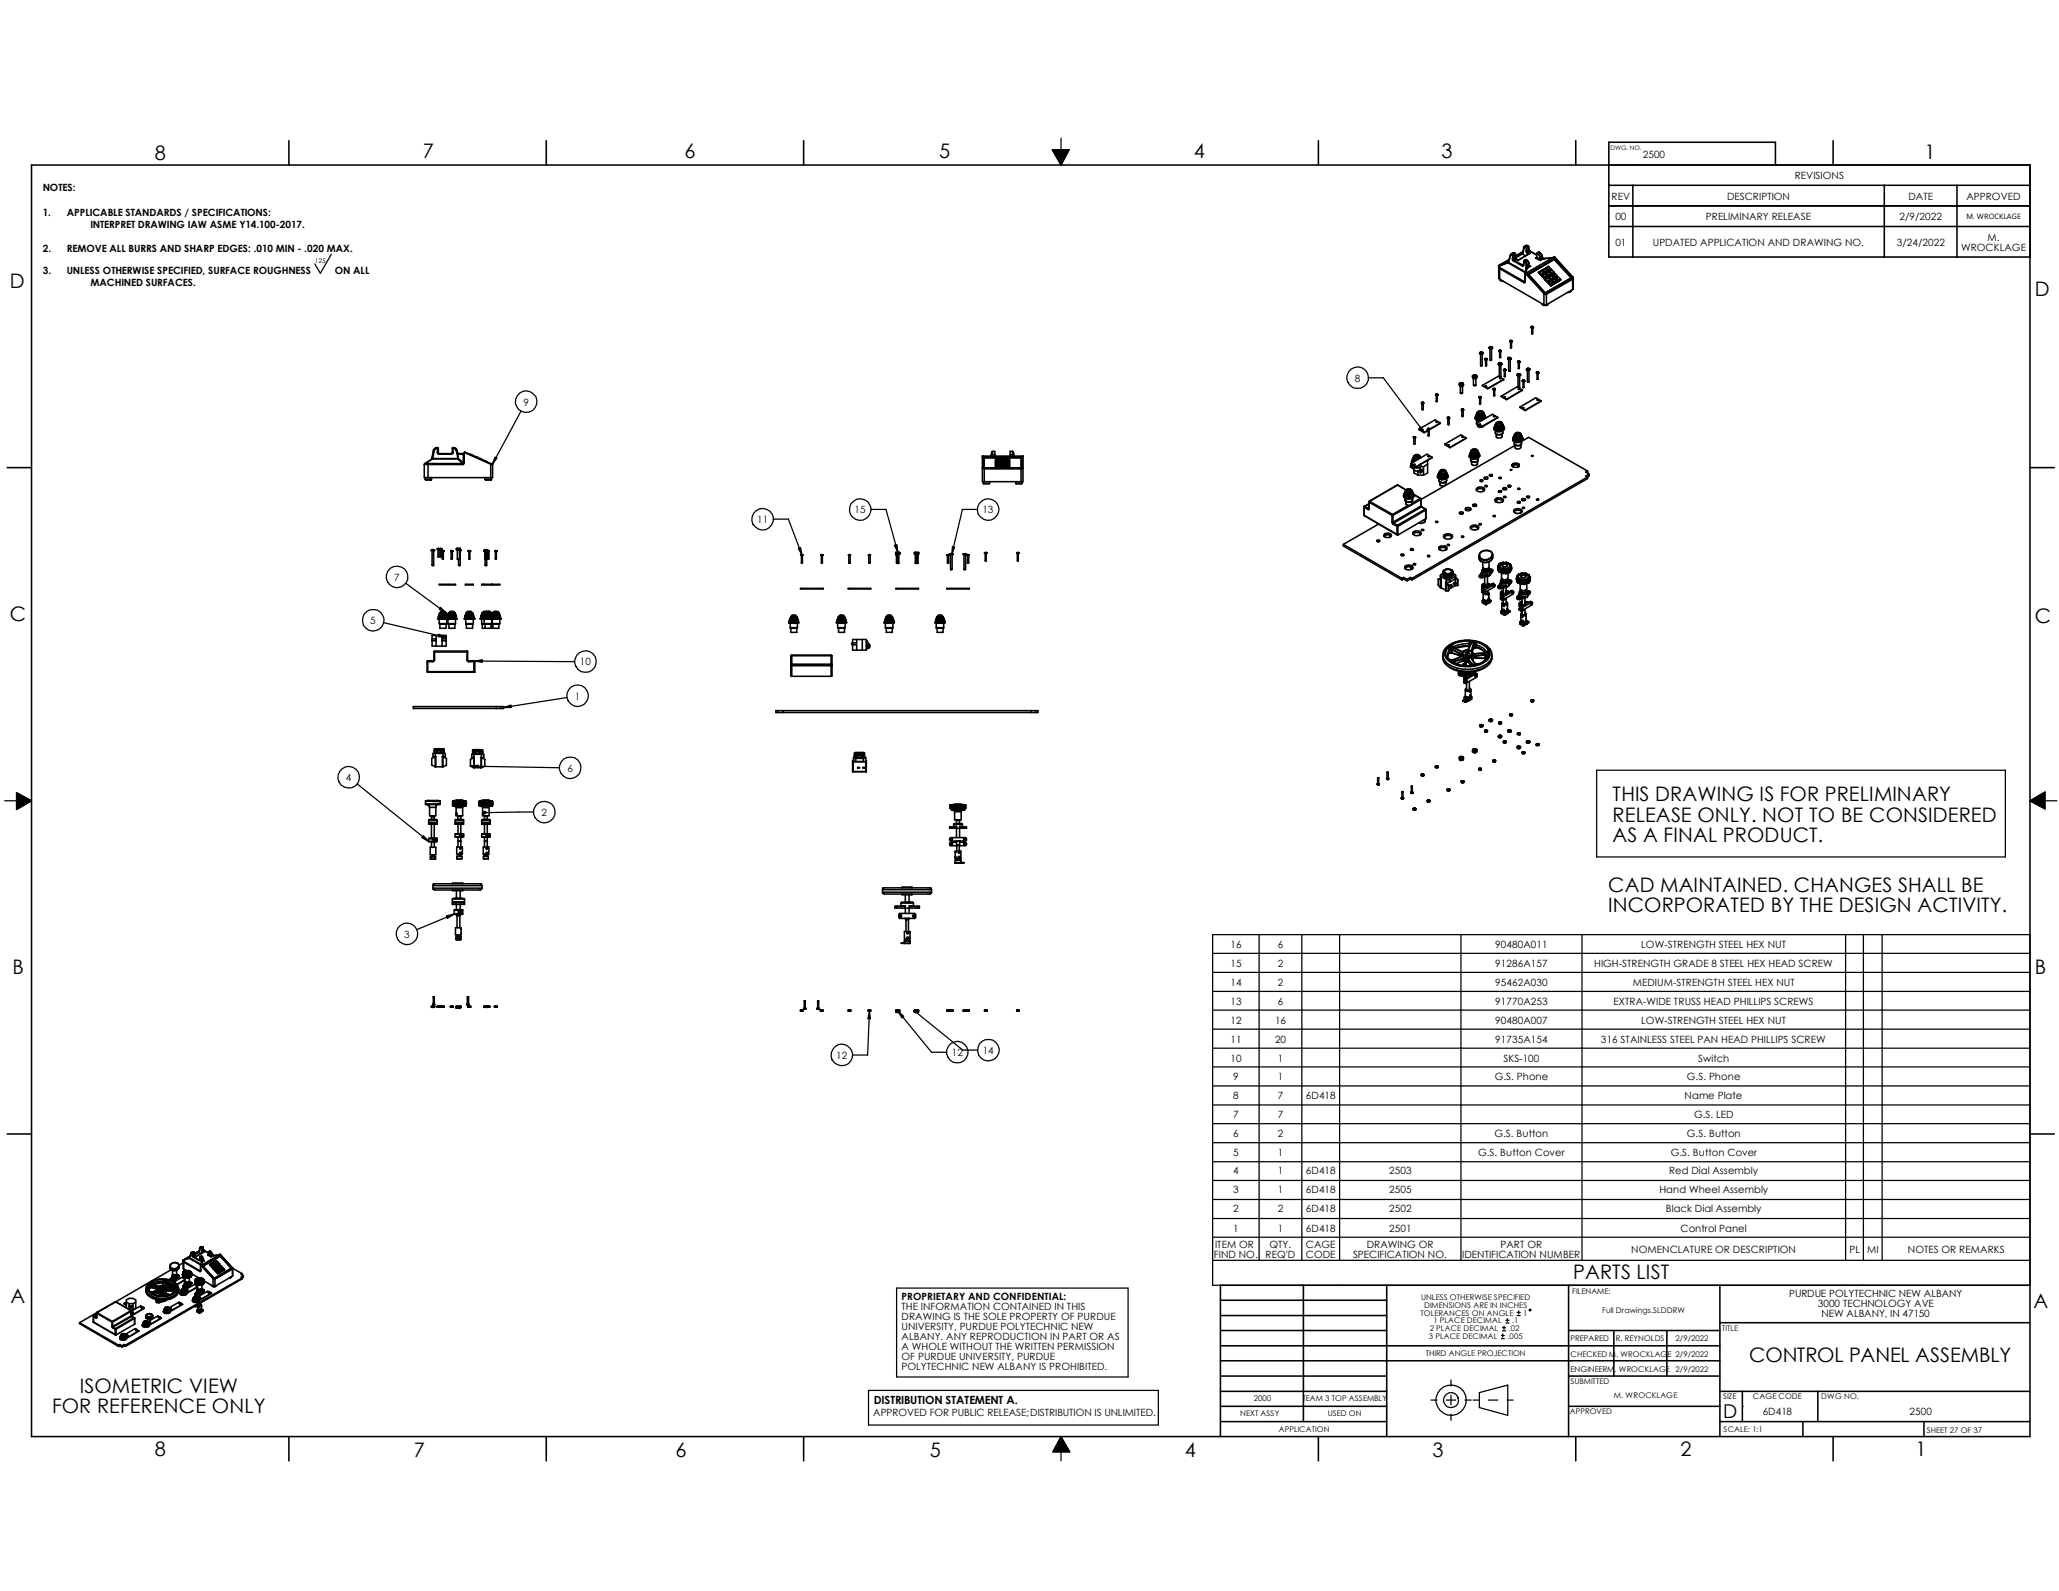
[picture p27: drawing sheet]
<svg xmlns="http://www.w3.org/2000/svg" width="279mm" height="216mm" viewBox="0 0 279 216" stroke-linecap="round" stroke-linejoin="round" font-family="sans-serif">
<defs><g id="words">
<g font-size="2.7">
<text x="21" y="21.7">8</text>
<text x="57.4" y="21.5">7</text>
<text x="92.9" y="21.5">6</text>
<text x="127.4" y="21.5">5</text>
<text x="162" y="21.5">4</text>
<text x="195.6" y="21.5">3</text>
<text x="261.2" y="21.6">1</text>
<text x="1.4" y="39.1">D</text>
<text x="276.1" y="40.1">D</text>
<text x="1.4" y="84.3">C</text>
<text x="276.1" y="84.5">C</text>
<text x="218.8" y="108.8">THIS DRAWING IS FOR PRELIMINARY</text>
<text x="218.8" y="111.5">RELEASE ONLY. NOT TO BE CONSIDERED</text>
<text x="218.8" y="114.2">AS A FINAL PRODUCT.</text>
<text x="218.2" y="121">CAD MAINTAINED. CHANGES SHALL BE</text>
<text x="218.2" y="123.7">INCORPORATED BY THE DESIGN ACTIVITY.</text>
<text x="1.7" y="132.2">B</text>
<text x="276.1" y="132.2">B</text>
<text x="213.5" y="173.6">PARTS LIST</text>
<text x="1.4" y="176.8">A</text>
<text x="275.9" y="177.5">A</text>
<text x="237.4" y="184.8">CONTROL PANEL ASSEMBLY</text>
<text x="7.1" y="191.7">FOR REFERENCE ONLY</text>
<text x="10.8" y="189">ISOMETRIC VIEW</text>
<text x="21" y="197.6">8</text>
<text x="56.1" y="197.8">7</text>
<text x="91.7" y="197.8">6</text>
<text x="126.2" y="197.8">5</text>
<text x="160.8" y="197.8">4</text>
<text x="194.4" y="197.8">3</text>
<text x="228" y="197.6">2</text>
<text x="259.9" y="197.6">1</text>
</g>
<text font-size="2.6" x="233.8" y="192.4">D</text>
<text font-size="1.5" x="118.6" y="190.6">DISTRIBUTION STATEMENT A.</text>
<g font-size="1.4">
<text x="222.9" y="21.5">2500</text>
<text x="5.8" y="25.9">NOTES:</text>
<text x="5.8" y="29.3">1.</text>
<text x="9.1" y="29.3">APPLICABLE STANDARDS / SPECIFICATIONS:</text>
<text x="218.7" y="27.1">REV</text>
<text x="219.2" y="29.9">00</text>
<text x="231.5" y="29.9">PRELIMINARY RELEASE</text>
<text x="234.4" y="27.1">DESCRIPTION</text>
<text x="243.5" y="24.3">REVISIONS</text>
<text x="257.8" y="29.9">2/9/2022</text>
<text x="259" y="27.1">DATE</text>
<text x="266.8" y="27.1">APPROVED</text>
<text x="5.8" y="34.2">2.</text>
<text x="9.1" y="34.2">REMOVE ALL BURRS AND SHARP EDGES: .010 MIN - .020 MAX.</text>
<text x="12.3" y="31">INTERPRET DRAWING IAW ASME Y14.100-2017.</text>
<text x="219.2" y="33.4">01</text>
<text x="224.3" y="33.4">UPDATED APPLICATION AND DRAWING NO.</text>
<text x="257.4" y="33.4">3/24/2022</text>
<text x="266.1" y="34">WROCKLAGE</text>
<text x="269.7" y="32.7">M.</text>
<text x="5.8" y="37.2">3.</text>
<text x="9.1" y="37.2">UNLESS OTHERWISE SPECIFIED, SURFACE ROUGHNESS</text>
<text x="12.3" y="38.9">MACHINED SURFACES.</text>
<text x="45.4" y="37.2">ON ALL</text>
<text x="183.9" y="51.8">8</text>
<text x="71" y="55">9</text>
<text x="102.7" y="71">11</text>
<text x="116" y="69.7">15</text>
<text x="133.3" y="69.7">13</text>
<text x="53.5" y="78.8">7</text>
<text x="50.2" y="84.7">5</text>
<text x="78" y="95">1</text>
<text x="78.7" y="90.3">10</text>
<text x="46.9" y="106">4</text>
<text x="77" y="104.7">6</text>
<text x="73.5" y="110.7">2</text>
<text x="54.9" y="127.3">3</text>
<text x="167" y="128.7">16</text>
<text x="167" y="131.2">15</text>
<text x="173.4" y="128.7">6</text>
<text x="173.4" y="131.2">2</text>
<text x="202.9" y="128.7">90480A011</text>
<text x="202.9" y="131.2">91286A157</text>
<text x="216.3" y="131.2">HIGH-STRENGTH GRADE 8 STEEL HEX HEAD SCREW</text>
<text x="222.7" y="128.7">LOW-STRENGTH STEEL HEX NUT</text>
<text x="167" y="133.8">14</text>
<text x="167" y="136.4">13</text>
<text x="173.4" y="133.8">2</text>
<text x="173.4" y="136.4">6</text>
<text x="202.9" y="133.8">95462A030</text>
<text x="202.9" y="136.4">91770A253</text>
<text x="218.9" y="136.4">EXTRA-WIDE TRUSS HEAD PHILLIPS SCREWS</text>
<text x="221.6" y="133.8">MEDIUM-STRENGTH STEEL HEX NUT</text>
<text x="113.5" y="143.7">12</text>
<text x="129.2" y="143.3">12</text>
<text x="133.3" y="143">14</text>
<text x="167" y="138.9">12</text>
<text x="167" y="141.5">11</text>
<text x="173" y="138.9">16</text>
<text x="173" y="141.5">20</text>
<text x="202.9" y="138.9">90480A007</text>
<text x="202.9" y="141.5">91735A154</text>
<text x="217.2" y="141.5">316 STAINLESS STEEL PAN HEAD PHILLIPS SCREW</text>
<text x="222.7" y="138.9">LOW-STRENGTH STEEL HEX NUT</text>
<text x="167" y="144.1">10</text>
<text x="167.3" y="146.6">9</text>
<text x="167.3" y="149.2">8</text>
<text x="173.4" y="144.1">1</text>
<text x="173.4" y="146.6">1</text>
<text x="173.4" y="149.2">7</text>
<text x="177.2" y="149.2">6D418</text>
<text x="202.8" y="146.6">G.S. Phone</text>
<text x="204" y="144.1">SKS-100</text>
<text x="228.6" y="149.2">Name Plate</text>
<text x="228.9" y="146.6">G.S. Phone</text>
<text x="230.4" y="144.1">Switch</text>
<text x="167.3" y="151.8">7</text>
<text x="167.3" y="154.3">6</text>
<text x="173.4" y="151.8">7</text>
<text x="173.4" y="154.3">2</text>
<text x="202.8" y="154.3">G.S. Button</text>
<text x="228.9" y="154.3">G.S. Button</text>
<text x="229.9" y="151.8">G.S. LED</text>
<text x="167.3" y="156.9">5</text>
<text x="167.3" y="159.3">4</text>
<text x="167.3" y="161.9">3</text>
<text x="173.4" y="156.9">1</text>
<text x="173.4" y="159.3">1</text>
<text x="173.4" y="161.9">1</text>
<text x="177.2" y="159.3">6D418</text>
<text x="177.2" y="161.9">6D418</text>
<text x="188.5" y="159.3">2503</text>
<text x="188.5" y="161.9">2505</text>
<text x="200.6" y="156.9">G.S. Button Cover</text>
<text x="225.2" y="161.9">Hand Wheel Assembly</text>
<text x="226.5" y="159.3">Red Dial Assembly</text>
<text x="226.7" y="156.9">G.S. Button Cover</text>
<text x="167.3" y="164.5">2</text>
<text x="167.3" y="167.2">1</text>
<text x="173.4" y="164.5">2</text>
<text x="173.4" y="167.2">1</text>
<text x="177.2" y="164.5">6D418</text>
<text x="177.2" y="167.2">6D418</text>
<text x="188.5" y="164.5">2502</text>
<text x="188.5" y="167.2">2501</text>
<text x="226.1" y="164.5">Black Dial Assembly</text>
<text x="228.1" y="167.2">Control Panel</text>
<text x="164.7" y="170.6">FIND NO.</text>
<text x="164.9" y="169.3">ITEM OR</text>
<text x="171.7" y="170.7">REQ'D</text>
<text x="172.3" y="169.3">QTY.</text>
<text x="177.2" y="169.3">CAGE</text>
<text x="177.2" y="170.7">CODE</text>
<text x="183.6" y="170.7">SPECIFICATION NO.</text>
<text x="185.5" y="169.3">DRAWING OR</text>
<text x="198.4" y="170.7">IDENTIFICATION NUMBER</text>
<text x="203.6" y="169.3">PART OR</text>
<text x="221.4" y="170">NOMENCLATURE OR DESCRIPTION</text>
<text x="251" y="170">PL</text>
<text x="253.4" y="170">MI</text>
<text x="258.9" y="170">NOTES OR REMARKS</text>
<text x="122.3" y="176.4">PROPRIETARY AND CONFIDENTIAL:</text>
<text x="122.3" y="177.8">THE INFORMATION CONTAINED IN THIS</text>
<text x="122.3" y="179.1">DRAWING IS THE SOLE PROPERTY OF PURDUE</text>
<text x="242.8" y="176">PURDUE POLYTECHNIC NEW ALBANY</text>
<text x="246.7" y="177.3">3000 TECHNOLOGY AVE</text>
<text x="247.2" y="178.7">NEW ALBANY, IN 47150</text>
<text x="122.3" y="180.5">UNIVERSITY, PURDUE POLYTECHNIC NEW</text>
<text x="122.3" y="181.8">ALBANY. ANY REPRODUCTION IN PART OR AS</text>
<text x="122.3" y="183.2">A WHOLE WITHOUT THE WRITTEN PERMISSION</text>
<text x="122.3" y="184.5">OF PURDUE UNIVERSITY, PURDUE</text>
<text x="122.3" y="185.9">POLYTECHNIC NEW ALBANY IS PROHIBITED.</text>
<text x="239.2" y="192">6D418</text>
<text x="259.1" y="192">2500</text>
<text x="118.5" y="192.2">APPROVED FOR PUBLIC RELEASE;DISTRIBUTION IS UNLIMITED.</text>
</g>
<g font-size="1.1">
<text x="192.7" y="178.5">TOLERANCES ON ANGLE</text>
<text x="192.8" y="176.4">UNLESS OTHERWISE SPECIFIED</text>
<text x="193.3" y="177.5">DIMENSIONS ARE IN INCHES</text>
<text x="194.5" y="179.6">1 PLACE DECIMAL</text>
<text x="205.2" y="179.6">.1</text>
<text x="206.7" y="178.5">1</text>
<text x="213.4" y="175.6">FILENAME:</text>
<text x="217.4" y="178.1">Full Drawings.SLDDRW</text>
<text x="193.5" y="184.1">THIRD ANGLE PROJECTION</text>
<text x="193.9" y="181.7">3 PLACE DECIMAL</text>
<text x="194" y="180.6">2 PLACE DECIMAL</text>
<text x="204.6" y="181.7">.005</text>
<text x="204.7" y="180.6">.02</text>
<text x="213.1" y="182">PREPARED</text>
<text x="213.1" y="184.1">CHECKED M. WROCKLAGE 2/9/2022</text>
<text x="219.2" y="182">R. REYNOLDS</text>
<text x="227.4" y="182">2/9/2022</text>
<text x="233.7" y="180.6">TITLE</text>
<text x="170.1" y="190.2">2000</text>
<text x="176.7" y="190.2">TEAM 3 TOP ASSEMBLY</text>
<text x="213" y="191.9">APPROVED</text>
<text x="213.1" y="186.1">ENGINEERM. WROCKLAGE 2/9/2022</text>
<text x="213.1" y="187.8">SUBMITTED</text>
<text x="219" y="189.7">M. WROCKLAGE</text>
<text x="233.8" y="189.9">SIZE</text>
<text x="237.9" y="189.9">CAGE CODE</text>
<text x="247.1" y="189.9">DWG NO.</text>
<text x="168.3" y="192.2">NEXT ASSY</text>
<text x="173.5" y="194.3">APPLICATION</text>
<text x="180.2" y="192.2">USED ON</text>
<text x="233.9" y="194.4">SCALE: 1:1</text>
<text x="261.5" y="194.4">SHEET 27 OF 37</text>
</g>
<text font-size="1" x="266.8" y="29.7">M. WROCKLAGE</text>
<text font-size=".9" x="42.7" y="35.6">125</text>
<text font-size=".8" x="218.5" y="20.4">DWG. NO.</text>
</g></defs>
<g fill="none" stroke="#000" stroke-width=".17">
<path d="M144 18.8v1.5M45 34.5l-1.5 2.6-.8-1.3M142.8 20.3h2.3l-1.1 2.1zM70.7 55.8l-3.9 7.2M185.7 51.3h2l5.1 6.8M55.1 79.2l5.4 4M104.9 70.4h2.1l1.8 5M118.2 69.1h2l1.6 5.9M132.6 69.1h-2l-1.4 6.1M52.1 84.5l8.4 2M64.4 89.7l13.6 .1M76.9 94.7l-8.6 1.3"/>
<path d="M.6 108.7h1.6M2.2 107.6l2.1 1.1-2.1 1.2zM48.5 106.4l9.7 7.8M63.8 104l12.1 .2M72.4 110.2l-6.6 .1M216.7 104.5h55.4v11.8h-55.4zM275.5 108.7l2-1.2v2.3zM277.5 108.7h1.6M61.6 124l-5 2.2M118 137.2l-.3 6h-2M121.8 137.2l4.6 5.6h2M124.2 137.2l6.4 5.3h2.1"/>
<path d="M164.5 126.8h111v47.6h-111zM164.5 129.4h111M164.5 132h111M164.5 134.5h111M164.5 137.1h111M164.5 139.7h111M170.9 126.8v44.2M176.7 126.8v44.2M181.8 126.8v44.2M198.2 126.8v44.2M214.7 126.8v44.2M250.4 126.8v44.2"/>
<path d="M252.9 126.8v44.2M255.4 126.8v44.2M164.5 142.2h111M164.5 144.8h111M164.5 147.4h111M164.5 149.9h111M164.5 152.5h111M164.5 155.1h111M164.5 157.6h111M121.7 174.8h31.4v12.1h-31.4zM164.5 171h111M164.5 160.2h111"/>
<path d="M164.5 162.8h111M164.5 165.4h111M164.5 167.9h111M204.1 180v.4M204.3 179.5h.5M204.3 179.2h.5M204.6 178.9v.4M205.9 178.5h.4M205.9 178.1h.4M206.1 177.9v.4M117.9 188.7h39.3v4.7h-39.3zM144 197v1.2"/>
<path d="M144 194.9l1.2 2.1h-2.3zM194.2 190h.8M196.3 190h1.2M196.9 187.3v.8M196.9 189.4v1.2M196.9 191.9v.8M198.8 190h.8M199.9 190h.8M200.7 189l3.9-1v4.1l-3.9-1.1zM202 190h1.2M203.8 181.7h.3M203.8 181.2h.3"/>
<path d="M203.9 180.6h.4M203.9 180.2h.4M203.9 181v.4M204.5 190h.8M236.4 190.8h.1"/>
<circle cx="71.4" cy="54.5" r="1.46"/>
<circle cx="184.2" cy="51.3" r="1.47"/>
<circle cx="53.9" cy="78.3" r="1.46"/>
<circle cx="103.5" cy="70.5" r="1.46"/>
<circle cx="116.7" cy="69.2" r="1.46"/>
<circle cx="134.1" cy="69.1" r="1.46"/>
<circle cx="50.6" cy="84.2" r="1.46"/>
<circle cx="78.4" cy="94.4" r="1.45"/>
<circle cx="79.5" cy="89.8" r="1.47"/>
<circle cx="47.3" cy="105.5" r="1.47"/>
<circle cx="73.9" cy="110.2" r="1.46"/>
<circle cx="77.4" cy="104.2" r="1.46"/>
<circle cx="55.2" cy="126.7" r="1.46"/>
<circle cx="114.2" cy="143.2" r="1.47"/>
<circle cx="129.9" cy="142.8" r="1.46"/>
<circle cx="134.1" cy="142.5" r="1.46"/>
<circle cx="207.6" cy="177.8" r=".12"/>
<circle cx="196.9" cy="190" r="1.02"/>
<circle cx="196.9" cy="190" r="2.07"/>
</g>
<g fill="#000" stroke="#000" stroke-width=".17">
<path d="M142.8 20.3h2.3l-1.1 2.1zM67.2 62l.2 .1-.6 .9zM108.3 74.4l.3-.1 .2 1.1zM121.4 74l.3-.1 .1 1.1zM129.2 74.2l.3 .1-.3 .9zM59.8 82.4l.7 .8-.9-.5zM59.5 86.1l1 .4-1.1-.1zM64.4 89.7l1-.2v.4zM68.3 96l1-.3 .1 .3zM2.2 107.6l2.1 1.1-2.1 1.2zM57.4 113.4l.8 .8-1-.5zM63.8 104l1.1-.2v.3z"/>
<path d="M275.5 108.7l2-1.2v2.3zM60.6 124.3l1-.3-.9 .6zM118 137.2l.1 1.1h-.3zM121.8 137.2l.8 .7-.2 .2zM144 194.9l1.2 2.1h-2.3z"/>
<path d="M192.7 58a.17 .17 0 0 1 .2 0 .17 .17 0 0 1 0 .3l-.1-.2 .1 .2h-.1z" fill-rule="evenodd"/>
<path d="M65.7 110.2a.17 .17 0 0 1 .2 0 .17 .17 0 0 1 0 .2h-.2l-.1-.1h.2h-.2z" fill-rule="evenodd"/>
<path d="M124 137.2h.2l-.1-.1a.16 .16 0 0 1 .2 .1 .16 .16 0 0 1-.1 .2z" fill-rule="evenodd"/>
</g>
<g fill="none" stroke="#000" stroke-width=".21">
<path d="M39.2 19.1v3.3M74.1 19.1v3.3M109.1 19.1v3.3M178.9 19.1v3.3M213.8 19.1v3.3M248.8 19.1v3.3M4.3 22.4h271.2v172.5h-271.2zM203.4 36.2l.1 .2M203.4 36.2v1.6l.1 .1M203.4 36.2h.1M203.5 36l-.1 .2M203.5 36.1v.2"/>
<path d="M203.5 36v.1M203.5 36.1l-.1 .1M203.5 37.9l.2 .2h.3M203.5 37.9l.1 .1 .3 .1M203.5 36.4v1.5M203.5 37.9l6 3.5M203.5 36.4l3.3 2M203.5 35.9l-.1 .3M203.5 35.9h.1M203.5 36.3v.1M203.5 35.9v.1M203.5 36.3l3.3 1.9"/>
<path d="M204.6 35.6l.1 .1M204.6 35.6l-1.1 .4M204.6 35.6l-1.1 .5M204.7 35.5v.1M204.7 35.6v.1M204.7 35.5l-.1 .1M204.7 35.7l2.3 1.3M204.7 35.6l2.3 1.3M204.8 35.3l-1.3 .6M204.9 34.7h.1M204.9 34.7l-.2 .8M205 34.7l-.3 .9"/>
<path d="M205.1 34.5l-.2 .2M205.1 34.5h.3M205.2 35.1l.2 .3M205.2 35.1h.2M205.3 34.4h.2M205.3 34.6l-.2-.1-.1 .2M205.3 34.4l-.2 .1M205.3 34.6h.1M205.3 34.4h.3M205.3 34.6h.2M205.3 34.6l-.1 .5M205.4 35.4l1.2 .7"/>
<path d="M205.4 34.5h.1M205.4 34.5l-.1 .1M205.4 34.5l.1 .1M205.4 35.1v.2M205.4 35.3l1.2 .7M205.4 35.3v.1M205.5 34.6l-.1 .5M205.5 34.4l.1 .1M205.5 34.4h.1M205.5 34.4l-.1 .1M205.6 34.4h.1M205.6 34.5l-.1 .1"/>
<path d="M205.6 34.5v.5M205.6 35l-.2 .1M205.6 35l.1 .1M205.6 34.4l.1 .1M205.7 35v.1M205.7 34.5h-.1M205.7 35h-.1M205.7 34.5v.5M205.7 35.1h.1M205.7 35.1l-.3 .2M205.7 35.1l.3 .2M206 35.3h.1"/>
<path d="M206.6 36v.1M206.6 34.4l-.9 .6M206.6 34.5l.4 .2M206.7 34.2l-1 .6M206.7 35.9l.1 .1M206.7 35.9l-.1 .1M206.8 33.6v.1M206.8 33.6l-.2 .9M206.8 36l-.2 .1M206.8 35.4v.1M206.8 35.4l-.1 .5M206.8 35.5v.5"/>
<path d="M206.8 35.5h.1M206.8 33.7l-.2 .8M206.8 35.5l.2 .1 .1 .3M206.8 35.3h.1M206.8 35.3v.1M206.8 38.2v.2M206.9 35.3l-.1 .2M206.9 35.3v.1M206.9 33.4l-.1 .2M206.9 33.4h.2M206.9 38.2l.1 .1M206.9 35.4l.3 .2v.3"/>
<path d="M206.9 35.4l-.1 .1M206.9 38.2h-.1M206.9 37.2v1M206.9 37.9l-.1 .3M207 37.1v1.2M207 38.3l-.2 .1M207 37.1l-.1 .1M207 37.1h.1M207 37.1l2.5 2.7M207.1 33.6l-.2-.1-.1 .2M207.1 33.3l-.2 .1M207.1 37.1l2.4 2.7"/>
<path d="M207.1 33.6h.1M207.1 33.3l.2 .1M207.1 37.1h-.1M207.1 36.4v.1M207.1 36.2l.1 .2M207.1 35.9h.1M207.1 36.2h.1M207.1 35.2l-.3 .1M207.1 35.2l-.2 .1M207.1 33.6v.5M207.1 35.9v.3M207.1 36.4v.2"/>
<path d="M207.1 35.2v.1M207.1 34.1l.1 .2M207.1 34.1h.1M207.1 35.3l-.2 .1M207.1 33.4l.1 .1M207.1 35.3l.3 .2 .1 .3M207.1 33.4v.2M207.2 33.5l-.1 .1M207.2 33.5v.1M207.2 36.4h.1M207.2 36.4h-.1M207.2 36.4l-.2 .7"/>
<path d="M207.2 34.3l.2 .2M207.2 33.6v.5M207.2 35.9v.3M207.2 36.2l.1 .2M207.2 36.4h-.1l-.2 .8M207.2 34.1l.1 .1M207.3 33.4l.1 .1M207.3 33.4h.1M207.3 33.4h-.2M207.3 34.2l.3 .2M207.3 33.4l-.1 .1M207.3 34.2l-.1 .1"/>
<path d="M207.4 37.2h.1M207.4 37.1v.1M207.4 37.2l2.3 2.6M207.4 33.5l-.2 .1M207.4 33.5l.1 .5M207.4 33.4v.1M207.4 33.4l.1 .5M207.5 33.9v.1M207.5 35.8l-.3 .1M207.5 35.8v.2M207.5 34l-.3 .1M207.5 33.9l.1 .2"/>
<path d="M207.5 34l.1 .1M207.5 36.1h.2M207.5 36v.1M207.5 36l.2 .1M207.5 36.1l-.3 .1M207.6 34.1h.1M207.6 34.1l.9 .5M207.6 34.1l-.3 .1M207.6 34.4l-1.6 .9M207.7 36.1l-.4 .3M208.4 35l.6 .3M208.5 34.9l-.1 .1"/>
<path d="M208.5 34.9l.5 .3M208.6 34.4l-.1 .5M208.6 34.4l.2 .1 .2 .4M208.7 34.2h.1M208.7 34.2l-.2 .2M208.7 34.2h.2M208.8 34.2h.1M208.8 37l.3 .3M208.8 34.2l-.2 .2M208.8 34.2l.3 .3 .2 .3M208.9 34.2h.1M208.9 34.2l.3 .3 .1 .2"/>
<path d="M208.9 36.9l.2 .3M208.9 36.9v.1l.2 .2M209 34.9v.3M209 35.2h.1M209 35.2v.1M209.1 37.3h.1M209.1 37.2h.1M209.2 36.7l-.3 .2M209.2 36.7l.2 .3M209.2 36.7l-.4 .3M209.2 37.4l.3 .4M209.3 34.7v.1"/>
<path d="M209.3 34.7v.3M209.3 36.7l.3 .3M209.3 34.8l-.3 .1M209.3 34.8v.3M209.3 35.1l-.3 .1M209.3 35.1h.1M209.3 35v.1M209.3 35h.1M209.3 35l.1 .1M209.3 37.4l.3 .2M209.3 37.4l.2 .3M209.4 35.1l-.4 .2"/>
<path d="M209.4 36.6l.2 .3M209.4 36.6l.2 .4M209.4 35.1h.1M209.4 35.1h.2M209.4 37l.1 .1M209.4 37l-.3 .2M209.5 37.1l-.4 .2M209.5 39.8l.2 .2 .1-.1M209.5 35.1h.1M209.5 39.8v1.6M209.5 39.8l.3 .1M209.5 37.8h.1"/>
<path d="M209.6 39.8h-.1M209.6 37.2h.1M209.6 37.2l-.3 .2M209.6 37.2l.2 .3M209.6 37.6l-.1 .1M209.6 37.2l-.4 .2M209.6 37h.1M209.6 36.9v.1M209.7 39.8h.1M209.7 37.9l.3 .4M209.7 36.4l-.3 .2M209.7 36.4l.2 .3"/>
<path d="M209.7 36.4l-.4 .3M209.7 37.1l.3 .4M209.7 37.1l.4 .4M209.8 36.4l.3 .4M209.8 36.4l.3 .3M209.8 37.8v.1l.2 .3M209.8 37.8l.2 .3M209.8 37.8l.3-.1 .2 .3M209.8 39.9h.1M209.8 39.9v1.5M209.8 37.5l-.2 .1M209.8 37.1v.1l.3 .2"/>
<path d="M209.8 37.5l-.3 .2M209.8 37.5l.1 .1M209.8 37.1l.3-.2 .3 .3M209.8 37.1l.3 .2M209.9 36.7l-.3 .2M209.9 36.3l-.1 .1 .3 .3M209.9 36.7l-.3 .3M209.9 36.7l.1 .1M209.9 36.3l.2 .3M209.9 37.6l-.4 .2M210 36.8l-.4 .2M210 38.1v.1"/>
<path d="M210 38.3h.1M210.1 37.7l-.4 .2M210.1 37.5h-.1M210.1 38.4l.3 .4M210.1 37.3v.1M210.1 36.7v.1M210.1 37l-.4 .1M210.1 37.6l.4 .4M210.1 36.2l-.3 .2M210.1 36.2l-.2 .1M210.1 36.2l.3 .2M210.1 36.6v.1"/>
<path d="M210.2 36.9l.3 .4M210.2 36.9l.3 .3M210.2 38.4l.3-.2 .2 .2M210.2 38.4l.3 .2M210.2 38.4l.2 .3M210.2 38.4h-.1M210.3 37.6l.2 .2M210.3 37.6l.2 .3M210.3 38l.1 .1M210.3 38l-.3 .1M210.3 38l-.3 .2M210.3 36.8l.3 .3"/>
<path d="M210.3 36.8v.1l.2 .3M210.4 38.1l-.4 .2M210.4 37.2l-.3 .1M210.4 37.2l-.3 .2M210.4 37.2v.1M210.4 37.3l-.3 .2M210.4 37.3l-.4 .2M210.4 36.4l-.3 .3M210.4 36.4l-.3 .2M210.4 36.4v.1M210.4 36.5l-.3 .2M210.4 36.5l-.3 .3"/>
<path d="M210.4 38.8h.1M210.5 38.6l-.1 .1M210.5 38h.1M210.5 37.8v.1M210.5 37.2v.1M210.6 37.4l-.3 .2M210.6 37.4l.2 .3M210.6 37.4l-.5 .2M210.6 37.1l-.1 .1M210.6 38.1l.3 .4M210.6 38.1l.4-.2 .2 .3M210.6 38.1h.1"/>
<path d="M210.6 36.7l-.4 .2M210.6 36.7l-.3 .1M210.6 36.7l.3 .2M210.7 37.3l.2 .5M210.7 37.3l.3 .4M210.7 35l-1.1 .1M210.7 35l-1.2 .1M210.7 38.4l-.2 .2M210.7 38.4l-.3 .3M210.7 38.5l.1 .1M210.8 37.7l-.3 .1M210.8 37.7l-.3 .2"/>
<path d="M210.8 37.7l.1 .1M210.8 37.3l-.1 .1 .3 .2M210.8 37.3l.2 .2M210.8 38.6l-.4 .2M210.8 37h.1M210.9 35.1l-3.5 2M210.9 37.8l-.4 .2M210.9 35.2l-3.5 2M210.9 35.2h.1M210.9 36.9l-.4 .3M210.9 36.9l-.3 .2M210.9 35.1h.1"/>
<path d="M210.9 35.1v.1M210.9 34.8v.1M210.9 35.2l-3.5 2.1M210.9 34.8l-3.8 2.3M210.9 34.8l2.5 2.8M210.9 37l-.4 .3M210.9 35.2l2.3 2.5M210.9 37l-.4 .2M210.9 34.9l2.5 2.7M210.9 38.5h.1M211 35.1l2.3 2.6M211 38.3l-.3-.2 .2 .3"/>
<path d="M211 38.3l-.1 .1M211 37.7l-.1 .1M211 35.1l-.1 .1M211 37.5v.1M211 37.1l-.2 .2M211 37.1l.3 .3M211 37.1h.1M211 37.1l-.3 .2M211.1 37.8l.3 .4M211.2 37.8l-.1 .1 .3 .3M211.2 37.8l.3-.2 .3 .3M211.2 37.8l.3 .3"/>
<path d="M211.2 37.8l.2 .3M211.2 38.2l-.2 .1M211.2 38.2l-.3 .2M211.2 38.2l.1 .1M211.3 38.3l-.4 .2M211.3 37.4l-.3 .1M211.3 37.4l-.3 .2M211.3 37.4v.1M211.3 37.5l-.3 .2M211.3 37.5l-.4 .3M211.4 38.2h.1M211.5 38.1h-.1"/>
<path d="M211.7 37.9l.1 .1M211.8 37.9l-.3 .2M211.8 37.9l-.4 .2M211.8 38l-.4 .2M212.9 39.6l.2-.1 .1-.1-.1 .2-.3 .1M213.2 37.7l-3.5 2.1M213.2 37.7h.1M213.3 37.7l-3.6 2.1M213.4 37.6v.2M213.4 37.8v.1M213.4 37.6h.1M213.4 37.8l-3.6 2.1"/>
<path d="M213.4 37.9l-3.6 2M213.4 39.3l-3.6 2.1M213.4 37.9v1.4M213.4 37.6l.1 .2M213.5 37.8l-.1 .1M213.5 37.8v1.4l-.1 .1M218.3 25.1h57.2M218.3 27.9h57.2M218.3 30.7h57.2M221.6 25.1v9.8M240.9 22.4v-3.1h-22.6v15.6h57.2M255.7 25.1v9.8"/>
<path d="M265.6 25.1v9.8M191.8 59.4h.1h.2M191.8 59.4h.1M191.9 59.3l-.1 .1M191.9 59.3h.1M191.9 59.4v.8h.1M191.9 59.3a.11 .11 0 0 0 0 .1 .11 .11 0 0 0 .2-.1h-.1M192 59.3h.1M192 59.3l.1 .1M192 59.4v.8M192.1 59.4h.1M192.5 58.3l.8 .4"/>
<path d="M192.9 54.7v.1h.3v-.1M192.9 54.7h.1M192.9 54.7l.1 .1 .2-.1M193 54.6a.11 .11 0 0 0 0 .2 .11 .11 0 0 0 .2-.1l-.1-.1M193 54.6v.1M193 54.7h.1M193 54.6h.1M193 54.8v.7l.1 .1M193 54.6l-.1 .1M193 58.4h.1M193.1 54.6h.1M193.1 54.7h.1"/>
<path d="M193.1 55.6h.1M193.1 54.6v.1M193.1 55.6h-.1M193.1 54.8v.8M193.1 54.6l.1 .1M193.2 54.7h.1M193.3 58.7h.1M193.7 58.3h.3M193.7 58.3h.1h.2M193.7 58.3h.1M193.8 58.2l-.1 .1M193.8 58.2h.1"/>
<path d="M193.8 58.2v.1h.1v-.1M193.8 59.1h.1M193.8 58.3v.8h.1M193.8 58.4l-.5 .3M193.9 58.2h.1M193.9 58.2l.1 .1M194 58.3h.1M194.8 53.6l.1 .1 .2-.1M194.8 53.6h.1M194.9 53.5v.1h.2l-.1-.1M194.9 57.2h.1v.1zM194.9 53.5l-.1 .1"/>
<path d="M194.9 53.5h.1M194.9 53.6h.1M194.9 57.3h.1M194.9 53.5v.1M194.9 53.7v.8h.1M194.9 54.5h.1M195 53.5h.1M195 54.5h.1M195 53.5v.1M195 53.6h.1M195 53.7v.8M195 53.5l.1 .1"/>
<path d="M195.1 53.6h.1M195.5 57.4l-1.6 .9v.8M195.5 57.4l-.8-.4-2.2 1.3M195.5 57.4l-1.5 .9M196.4 56.7h.1M196.4 56.7l.1 .1 .2-.1M196.4 56.7v.1l.3-.1M196.5 56.6l-.1 .1M196.5 56.6h.1M196.5 56.8v.8h.1M196.5 56.6l-.1 .2h.2v-.2M196.5 56.7h.1"/>
<path d="M196.5 56.6v.1M196.6 56.7h.1M196.6 57.6h.1M196.6 56.6v.1M196.6 56.6l-.1 .1M196.6 56.6h.1M196.6 56.7h-.1M196.6 56.8v.8M196.6 56.6l.1 .1M196.7 56.7h.1M198 52.2h.1M198 52.1v.1"/>
<path d="M198 52.1l.1 .3M198 52.2h.2M198.1 52.2h.1M198.1 52.4l.3 .1M198.1 52.2v.2M198.1 52l-.1 .2M198.1 52.1h.1M198.1 52l-.1 .1M198.2 52.2h.1M198.2 52.1h.1M198.2 53.3h.2M198.2 52h.1"/>
<path d="M198.2 52.2l.2 .1M198.3 52h.1M198.3 55.6l.1 .1 .2-.1M198.3 52.2h.1M198.3 55.6h.1M198.3 55.6h.3M198.4 51.9l.1 .2M198.4 51.9l-.3 .1M198.4 55.5h.1M198.4 55.7v.8h.1M198.4 52v.1M198.4 52.3v.2"/>
<path d="M198.4 52.2h.1M198.4 52h.1M198.4 55.5l-.1 .1M198.4 59.3h.1M198.4 55.5v.2a.11 .11 0 0 0 .1 0 .11 .11 0 0 0 0-.2M198.4 59.3h.1v.1zM198.4 52.1h.1M198.4 56.5h.1M198.4 55.6h.1M198.4 55.5v.1M198.5 55.6h.1M198.5 55.5h.1"/>
<path d="M198.5 52.4v.9l-.1 .1-.2-.1v-.9M198.5 55.5v.1M198.5 52l-.1 .1M198.5 52.2l-.1 .1M198.5 52.1h.1M198.5 52.2h-.3M198.5 55.5l.1 .1M198.5 52.1v.1M198.5 52.1l.1 .1M198.5 59.3h.1M198.5 55.7v.8M198.6 52.2h-.1"/>
<path d="M198.6 55.6h.1M198.6 52.2v.1l-.2 .2M199 59.4l-2.2 1.3M199 59.4l-.8-.4-2.2 1.3M199.8 51l.1 .1M199.8 51l.1 .4M199.9 51.1v.1M199.9 51.1l.2 .1M199.9 51.2h.2M199.9 51.4h.3M199.9 51.2v.2M199.9 51.4v.8l.1 .1h.3v-.9"/>
<path d="M199.9 50.9l-.1 .1M199.9 51h.1M199.9 51l.1 .1M199.9 50.9v.2M200 51.1h.1M200 52.3h.2M200 51v.1M200.1 51.2h.1M200.1 50.9v.1M200.1 50.9h.1M200.1 51h.1M200.2 51.1h.1"/>
<path d="M200.2 51.1v.1M200.2 50.9h-.3M200.2 51h.1M200.2 56.8l.3 .2 .5 .1M200.2 50.9l.2 .1M200.2 56.6v.2M200.2 51.2v.2M200.2 56.8l.1 .1M200.3 56.5a.72 .72 0 0 0 1 .2l.2-.2M200.3 56.4a.46 .46 0 0 0 0 .5 .46 .46 0 0 0 .5 .2h.3M200.3 56.5v.1a.68 .68 0 0 0 .8 .3l.4-.2v-.2M200.3 51h-.1"/>
<path d="M200.3 56.5h.1M200.3 56.7a.73 .73 0 0 0 1.2 0M200.3 51.1h.1M200.3 51.1l-.2 .1M200.3 56.3v.2M200.3 51.1l-.1 .1M200.3 56.3a.51 .51 0 0 0 .7 .4h.1a.36 .36 0 0 0 .4-.4M200.3 56.3a.7 .7 0 0 0 1.2 0M200.4 51l-.1 .1M200.4 56.9v.5M200.4 51v.1M200.4 57.4v.1l.7 .5"/>
<path d="M200.4 57.4l.7 .5M200.4 56.1a.51 .51 0 0 0 .8 .3l.2-.1v-.2M200.4 51.1h-.1M200.4 56.2a.51 .51 0 0 0 .8 .3l.2-.2v-.1M200.4 51.1v.2l-.2 .1M200.4 56v.1M200.4 56.1l-.1 .2M200.4 56.2a.52 .52 0 0 0 .5 .4 .52 .52 0 0 0 .5-.4M200.5 57.6v.1a.49 .49 0 0 0 .8 .1M200.5 57l.2 .1M200.5 55.9a.28 .28 0 0 0 0 .4 .28 .28 0 0 0 .4 0 .37 .37 0 0 0 .4-.3M200.7 55.8h.2a.19 .19 0 0 1 .2 0 .19 .19 0 0 1 0 .2 .19 .19 0 0 1-.2 0h-.3z"/>
<path d="M200.7 53.9v.1l.3-.1M200.7 55.8l-.1 .1a.26 .26 0 0 0 0 .3 .26 .26 0 0 0 .3 .1l.3-.1 .1-.2M200.7 53.9h.1M200.7 57.1h.1M200.7 53.9h.3M200.7 53.8v.1M200.7 57.6h.2M200.7 53.8h.1M200.7 53.8a.14 .14 0 0 0 .2 .2 .11 .11 0 0 0 .1-.2h-.1M200.7 57.6l.2-.1v.1l-.1 .1zM200.8 54v.8h.1M200.8 53.9h.1"/>
<path d="M200.8 53.8h.1M200.8 55.8h.1l.1 .1zM200.8 54.8h.1M200.8 47.9a.32 .32 0 0 0 .5 0M200.8 53.8v.1M200.8 47.8h.1a.18 .18 0 0 1 .2 0 .18 .18 0 0 1 .1 .2h-.3zM200.9 53.8h.1M200.9 53.8v.1M200.9 53.9h.1M200.9 54v.8M200.9 48v1.6h.2M200.9 53.8l.1 .1"/>
<path d="M201 47.8h.1M201 47.9h.1M201 49.6h.1M201 47.8v.1M201 57.1h-.3M201 53.9h.1M201 47.8l.1 .1M201.1 55.8l.2 .2M201.1 47.8h.1M201.1 57.9v.1M201.1 47.9h.1M201.1 48v1.6"/>
<path d="M201.2 52.3l.7 .4M201.2 52.3v.1l.7 .3M201.3 55.9v.1M201.3 56h.1M201.3 56l.1 .1M201.4 56.1l.1 .2M201.5 56.3v.2M201.5 48.8v.1l.3-.1M201.5 48.7v.1l.3-.1M201.5 48.8l.1 .1 .2-.1M201.5 56.4l.1 .2-.1 .2M201.5 48.7v.1"/>
<path d="M201.5 56.5h.1M201.5 48.7h.2M201.5 48.7h.1M201.5 48.7v.1h.2v-.1M201.6 56.6v.2M201.6 49.6h.1M201.6 48.9v.7M201.6 48.7h.1M201.6 52.4h.1v.1h-.2zM201.6 52.5h.1M201.7 49.6h.1M201.7 48.7h.1"/>
<path d="M201.7 48.9v.7M201.8 48.7v.1M201.9 52.7h.1M202.1 47.2a.32 .32 0 0 0 .5 0M202.1 47.1a.19 .19 0 0 1 .3-.1 .19 .19 0 0 1 0 .3 .19 .19 0 0 1-.2 0l-.1-.1zM202.2 47.3v1.6h.2M202.2 47.1h.1M202.2 47.1v.1M202.2 47.2h.1M202.3 47.1h.1M202.3 47.1l-.1 .1M202.3 48.9h.1"/>
<path d="M202.3 47.1l.1 .1M202.3 47.1v.1M202.4 47.2h.1M202.4 47.1h.1M202.4 48.9h.1M202.4 47.3v1.6M202.6 52.8h.1M202.6 52.8l.1 .1 .2-.1M202.6 52.8v.1l.3-.1M202.6 52.7v.1a.11 .11 0 0 0 .2 .1 .11 .11 0 0 0 .1-.2M202.6 52.7h.3M202.6 52.7v.1"/>
<path d="M202.7 56.4l.2 .1-.2 .1zM202.7 52.7h.1M202.7 52.8h.1M202.7 56.5h.1M202.7 52.9v.8h.1M202.7 53.7h.1M202.7 58.2l.2 .2M202.7 52.7v.1M202.8 52.8h.1M202.8 52.7h.1M202.8 58.1l-.1 .1M202.8 52.7v.1"/>
<path d="M202.8 58.2l.2 .2 .2 .1 .6-.1 .2-.2M202.8 56.5h.1M202.8 57.9v.3l.4 .2 .7-.1 .1-.4M202.8 52.9v.8M202.8 57.9h.1M202.8 57.9a.68 .68 0 0 0 1 .3l.2-.3M202.9 57.8v.2l.6 .1a.45 .45 0 0 0 .5-.3M202.9 57.8l-.1 .1M202.9 57.8v.1M202.9 52.7v.1M202.9 52.8h.1M202.9 58.4v.3"/>
<path d="M202.9 58.7v.1a.57 .57 0 0 0 1-.1M202.9 58.7a.63 .63 0 0 0 1 0M202.9 57.6v.2M202.9 57.7a.56 .56 0 0 0 .9 .2l.1-.2M202.9 57.5a.5 .5 0 0 0 .4 .5 .5 .5 0 0 0 .5-.2l.1-.1v-.2M202.9 57.7a.51 .51 0 0 0 .8 .3l.2-.1v-.2M203 58.9v.4a.52 .52 0 0 0 .8-.1v-.3M203 58.5l.2 .1M203.1 57.4l-.2 .1a.51 .51 0 0 0 .5 .3 .51 .51 0 0 0 .5-.3l-.1-.1M203.2 57.3h-.1a.28 .28 0 0 0 .1 .4 .28 .28 0 0 0 .3 0l.3-.1v-.2M203.2 56.6l-2.1 1.4M203.2 58.5v.1"/>
<path d="M203.2 56.6l-.7-.4-2.1 1.2M203.2 56.6l-2.1 1.3M203.2 57.2a.35 .35 0 0 1 .5 .2 .32 .32 0 0 1-.5-.1zM203.3 57.3h.2v.1zM203.3 49.3a.22 .22 0 0 1 .3-.1 .22 .22 0 0 1 .1 .3h-.2l-.2-.1 .1-.1M203.4 49.4h-.1a.32 .32 0 0 0 .5 0M203.4 47.7l.1 .1 .2-.1M203.4 47.6v.1M203.4 47.6l.1 .1 .2-.1M203.5 47.6v.1h.1l.1-.1M203.5 49.5v1.6h.1M203.5 47.6h-.1"/>
<path d="M203.5 47.5h.1M203.5 51.4h.1M203.5 47.5v.1M203.5 47.6h.1M203.5 49.3h.1M203.5 49.3v.1M203.5 49.4h.1M203.5 47.7v.8h.1M203.5 48.5h.1M203.5 51.1h.1M203.6 47.6h.1M203.6 49.3v.1"/>
<path d="M203.6 49.3h.1M203.6 47.5v.1M203.6 49.4h.1M203.6 51.4h.1M203.6 57.3l.2 .1M203.6 47.5l.1 .1M203.6 47.7v.8M203.6 51.1h.1M203.7 47.6h.1M203.7 49.5l-.1 1.6M203.7 47.6v.1M203.7 53.8l.7 .4"/>
<path d="M203.8 57.4h.1M203.8 58.5l.1-.1v.3M203.8 58.5h.1M203.8 58.5l-.6 .1M203.9 57.6l.1 .2M204 57.8v.1M204 57.8v.1a.73 .73 0 0 1-1.1 .1v-.1M204 50.2l.1 .1 .2-.1M204 57.9a.44 .44 0 0 1 0 .5 .44 .44 0 0 1-.5 .1h-.2a.42 .42 0 0 1-.4-.1 .42 .42 0 0 1-.1-.5M204 51.5l-2.1 1.2M204 50.2h.1M204 51.5l-.7-.4-2.1 1.2"/>
<path d="M204 57.9h.1M204 50.2l.2 .1 .1-.1M204.1 53.9l.2-.1v.1zM204.1 50.2h-.1M204.1 50.1h.1M204.1 50.2h.1M204.1 50.1l-.1 .1 .2 .1 .1-.1v-.1M204.1 50.3v.8h.2M204.1 51.1h.2M204.1 50.1v.1M204.1 53.9h.2M204.1 50.1l.1 .1"/>
<path d="M204.2 58.1h-.1a.81 .81 0 0 1-1.1 .4l-.3-.3M204.2 50.2h.1M204.2 50.2h-.1M204.2 50.1v.1M204.2 50.1l.1 .1M204.2 50.1h.1M204.3 50.1v.1M204.3 50.3v.8M204.3 50.2h.1M204.4 54.2h.1M204.6 48.6a.2 .2 0 0 1 .3-.1 .2 .2 0 0 1 .1 .3h-.4v-.2M204.6 48.7a.31 .31 0 0 0 .5 0"/>
<path d="M204.7 48.8v1.5l.2 .1M204.8 48.6h.1M204.9 48.6h.1M204.9 46.3h.3M204.9 46.3l.1 .1 .2-.1M204.9 46.3h.1M204.9 50.4h.1M204.9 46.3v.1l.3-.1M204.9 50.4h-.1M204.9 46.2v.1M204.9 46.2h.1M204.9 48.8v1.6"/>
<path d="M204.9 46.2a.11 .11 0 0 0 .1 .2 .11 .11 0 0 0 .1 0v-.2M205 47.2h.1M205 46.4v.8M205 46.2h.1M205 46.3h.1M205 46.2v.1M205.1 46.2h.1M205.1 46.3h.1M205.1 46.2v.1M205.1 47.2h.1M205.1 46.4v.8M205.1 46.2l.1 .1"/>
<path d="M205.2 46.3h.1M205.3 59.7l.1 .1M205.3 59.6v.1M205.4 59.4a.75 .75 0 0 0 1.2 0M205.4 59.4v.1a.75 .75 0 0 0 1 .3l.2-.2v-.2M205.4 59.4h.1M205.4 59.6a.69 .69 0 0 0 1.1 0M205.4 59.3a.65 .65 0 0 0 1.1 0M205.4 59.3v.1M205.4 59.3a.5 .5 0 0 0 .7 .4l.4-.1v-.3M205.5 59.1l-.1 .2M205.5 59.2a.57 .57 0 0 0 1 0"/>
<path d="M205.5 59.2a.55 .55 0 0 0 1 0M205.5 59.1v.1M205.5 59.9v.3M205.5 59v.1a.56 .56 0 0 0 .9 .2l.1-.1-.1-.2M205.6 59.9l.2 .2M205.6 58.8a.24 .24 0 0 0-.1 .3 .24 .24 0 0 0 .3 .2h.2a.37 .37 0 0 0 .4-.3M205.7 58.7a.33 .33 0 0 1 .5 .2 .24 .24 0 0 1-.3 .1 .24 .24 0 0 1-.2-.3zM205.8 58.7l-.1 .1a.28 .28 0 0 0 0 .3 .28 .28 0 0 0 .3 .1l.4-.2v-.1l-.2-.2M205.8 60v.1M205.9 50.8a.23 .23 0 0 1 .2-.1 .23 .23 0 0 1 .2 .3h-.4zM205.9 50.9a.31 .31 0 0 0 .5 0M205.9 58.8h.1h-.1z"/>
<path d="M206 49.1v.1l.2-.1M206 49.1h.1M206 49v.1M206 49h.1M206 51v1.5l.2 .1M206 49v.1h.2v-.1M206 49.2v.8h.2M206 50h.2M206 50.8h.2M206 50.8h.1M206.1 49.1h.1M206.1 50.8h.1"/>
<path d="M206.1 49v.1M206.1 50.8h-.1M206.1 52.6h.1M206.1 49h.1M206.2 52.8h-.2M206.2 49h.1M206.2 49.2v.8M206.2 52.6h.1M206.2 49l-.1 .1M206.2 50.8h.1M206.2 49.1h.1M206.2 51v1.6"/>
<path d="M206.2 49v.1M206.2 55.2l.8 .5M206.3 58.8l.1 .2M206.4 59.9v.1M206.4 60l-.6 .1M206.5 59.1v.2M206.5 59.1v.1M206.5 59.9v.3M206.5 59.9l-.1 .1M206.5 59.9l.9-.5 8 4.5M206.5 59.3l.1 .1M206.6 51.7v.1l.3-.1"/>
<path d="M206.6 59.4a.43 .43 0 0 1-.1 .4 .43 .43 0 0 1-.4 .2h-.3a.4 .4 0 0 1-.4-.1 .4 .4 0 0 1 0-.5M206.6 52.9l-2.2 1.3M206.6 51.7h.1M206.6 52.9l-.7-.4-2.2 1.3M206.6 59.4h.1M206.6 51.7l.1 .1 .2-.1M206.6 51.6v.1h.2v-.1M206.6 55.4l.2-.1v.1zM206.6 51.6h.1M206.6 51.6v.1M206.7 51.6h.1M206.7 55.4h.1"/>
<path d="M206.7 51.8v.8h.1M206.7 52.6h.1M206.7 59.6l-.2 .3-.6 .1a.54 .54 0 0 1-.6-.3M206.8 51.6h.1M206.8 51.8v.8M206.8 51.6l.1 .1M206.9 51.7h.1M207 55.7h.1M207.2 50.1v.1h.3l.1-.1M207.2 50h.1a.18 .18 0 0 1 .3 0 .18 .18 0 0 1 0 .2 .18 .18 0 0 1-.3 0h-.2zM207.3 50.2v1.6h.1M207.3 50h.1"/>
<path d="M207.3 50.1h.1M207.3 51.8h.1M207.3 50v.1M207.4 50.1h.1M207.4 50h.1M207.4 50l-.1 .1M207.4 50v.1M207.5 50.2l-.1 1.6M207.8 44.4h.1M207.8 44.4v.1l.3-.1M207.8 44.4l.1 .1 .2-.1M207.8 44.3v.2h.2v-.2"/>
<path d="M207.8 44.3h.1M207.8 44.3v.1M207.9 44.3h.1M207.9 44.4h.1M207.9 45.3h.1M207.9 44.5v.8M207.9 44.3v.1M208 44.3h.1M208 45.3h.1M208 44.5v.8M208 44.3l.1 .1M208.1 44.4h.1"/>
<path d="M208.5 50.6h.3M208.5 50.6l.1 .1 .2-.1M208.5 50.6h.1M208.5 50.6v.1l.3-.1M208.5 50.5h.1M208.5 50.5v.1M208.5 50.5l.1 .1a.11 .11 0 0 0 .1 .1 .11 .11 0 0 0 0-.2M208.6 54.2l.1 .1h-.1zM208.6 50.5h.1M208.6 54.3h.1M208.6 50.7v.7h.1M208.6 51.4h.1"/>
<path d="M208.7 50.5h.1M208.7 54.3h.1M208.7 51.4h.1M208.7 50.7v.7M208.7 50.5l.1 .1M208.8 50.6h.1M209.1 54.4l-2.1 1.3M209.1 54.4l-.7-.4-2.2 1.2M209.3 41.2a.56 .56 0 0 0 .8 0 .53 .53 0 0 1-.8 0zM209.5 41.4h.3M1 63.5h3.3M57.6 63v1.8h.5"/>
<path d="M57.7 65h.8M57.7 64.8v.2M57.7 62.9h.1M57.7 63h.4M57.7 62.9l-.1 .1M57.7 63h-.1M57.7 62.9v.1M57.8 62.9l-.1 .1M57.8 62.9h.3M58.1 62.9v.1M58.1 64.8h8.5M58.1 63v1.8"/>
<path d="M58.1 63h4.7M58.1 62.9h4.7M58.5 74.7h.5M58.5 64.8v.2M58.5 65v.2h-.7l-.1-.2M58.6 62.3h.1M58.6 76.7h.2M58.6 74.7v2M58.6 62.3l-.8 .6M58.6 62.3l-.9 .6M58.6 62.1l.1 .1M58.6 62.1v.2"/>
<path d="M58.7 74.6l-.2 .1M58.7 74.6h.1M58.7 62.3h3.4M58.7 62.2h3.4M58.7 62.2v.1M58.8 74.6h.1M58.8 61.2l-.2 .9M58.8 61.2h.1M58.8 74.7v2M58.8 74.6l.2 .1M58.9 61.2l-.2 1M59.3 60.8a.31 .31 0 0 0-.4 .4"/>
<path d="M59.3 60.7v.1M59.3 60.8h.1M59.3 60.7h.1M59.3 60.7l-.2 .1-.3 .4M59.4 74.5h.1M59.4 61.4l.2 .2M59.4 74.5h.2M59.4 60.8v.6M59.4 61.4h.1M59.4 60.8h.1M59.4 60.7l.1 .1M59.4 60.7v.1"/>
<path d="M59.4 75.5h.2M59.4 74.5v1.1h.2v-1.1M59.5 60.8v.6M59.5 61.4l.1 .2M59.5 74.4l-.1 .1M59.5 74.4h.1M59.5 74.4l.1 .1M59.6 74.5h.1M59.6 61.6h1.7M59.6 61.6h.1M59.6 79.3h1v.1h-1zM59.6 74.5h-.2"/>
<path d="M59.6 74.5h.3M59.7 75.5h.2M59.7 74.5h.1M59.7 74.5v1.1h.2v-1.1M59.8 74.4l-.1 .1M59.8 74.4h.1M59.8 74.4l.1 .1M59.9 74.5h.1M59.9 74.5h-.3M59.9 74.8h.3M59.9 74.8h.1M60 74.8h.2"/>
<path d="M60 74.8h.1M60 74.8h-.1M60 75.8h.2M60 74.8v1M60.1 74.7l-.1 .1M60.1 74.7h.1M60.1 74.7l.1 .1M60.2 74.8v1.1l-.2-.1M60.2 74.8h.1M60.2 74.8h-.3M60.8 79.3h1v.1h-1zM61.2 74.8h.1"/>
<path d="M61.2 74.8h.2M61.2 75.8h.2M61.2 74.8v1M61.3 61.6h.1M61.3 74.7l-.1 .1M61.3 74.7h.1M61.3 74.7v.1M61.3 74.8h.1M61.3 74.7l.1 .1M61.4 74.8h.1M61.4 61.4l-.1 .2M61.4 60.8v.6"/>
<path d="M61.4 74.8v1M61.4 61.4h.1M61.4 60.8h.1M61.4 74.8h-.2M61.5 60.7l-.1 .1M61.5 60.8h.1M61.5 60.8v.6M61.5 60.7h.1M61.5 61.4l-.2 .2M61.5 60.7v.1M61.5 60.8a.37 .37 0 0 1 .4 .4M61.5 60.7a.52 .52 0 0 1 .5 .5"/>
<path d="M61.9 61.2h.1M61.9 74.5v.1h.5v-.1M61.9 61.2l.1 .3M62 61.5h.1M62 61.2l.1 .3M62.1 74.4l-.2 .1M62.1 74.4l.1 .1M62.1 75.9h.3M62.1 74.6v1.3M62.1 61.6v.6M62.1 74.4h.2M62.1 61.6h.1"/>
<path d="M62.1 61.5l.1 .1M62.1 61.5v.1M62.1 61.5l.2 .1M62.1 62.3l.7 .6M62.1 62.2v.1M62.1 61.6l.1 .6M62.2 74.5v.1M62.2 62.2l.7 .6M62.2 62.2l-.1 .1M62.2 62.2h-.1M62.2 76.7h.2M62.2 75.9v.8"/>
<path d="M62.3 61.6h.6M62.3 61.6h-.2M62.3 74.4l.1 .1M62.3 74.4l-.1 .1M62.4 74.6v1.3M62.4 74.7h.2M62.4 74.7v2M62.4 74.6l.2 .1M62.6 74.7h-.2M62.8 62.9v.1M62.9 62.8l-.1 .1M62.9 61.6v1.2"/>
<path d="M62.9 61.6h-.8M62.9 62.8h.1M63 62.8l-.2 .2M63 61.5v1.3M63 61.5l-.1 .1M63.1 61.3v.1l3.5 1.6M63.1 61.3l-.1 .2M63.1 61.3l3.5 1.6M63.2 79.3h1v.1h-1zM63.5 74.8h.3M63.5 74.8h.1M63.6 74.8h.1"/>
<path d="M63.6 74.8v1.1h.2v-1.1M63.6 75.8h.2M63.7 74.7l-.1 .1M63.7 74.7h.1M63.7 74.7l.1 .1M63.8 74.8h.1M63.8 74.8h-.3M63.8 61.7l.4 .1M64.5 62l.4 .1h-.1M65.1 62.3v-.1l.3 .2M65.4 79.3h2.4v.1h-2.4zM65.7 74.7h.5"/>
<path d="M65.7 74.8h.3M65.7 79.3v.1M65.7 74.8h.1M65.7 62.5l.4 .2M65.8 75.8h.1M65.8 74.8h.1M65.8 74.8v1M65.8 75.8v.1M65.8 76.7h.2M65.8 64.8v.2M65.8 75.9v.8M65.8 74.7h.1"/>
<path d="M65.8 65h.1M65.8 65l.2 .2M65.8 65h.9M65.8 74.7v.1M65.9 74.7l.1 .1M65.9 74.7h.1M65.9 74.6h.1M65.9 74.8v1.1h-.1M65.9 74.6l-.2 .1M66 74.6h.1M66 65.2h.6M66 74.8h.1"/>
<path d="M66 65.2h.1M66 74.8h-.3M66 74.6l.2 .1M66 74.7v2M66.1 74.8h.2M66.1 74.8h.1M66.1 75.8l.2 .1M66.1 74.8v1M66.1 75.8h.2M66.2 74.7l-.1 .1M66.2 74.7h.1M66.2 74.7v.1"/>
<path d="M66.2 74.8h.1M66.3 74.7h.1M66.3 74.7v.1M66.3 75.8h.1M66.3 74.8h.1M66.3 75.8v.1M66.3 74.8v1M66.4 74.8h-.1M66.4 74.8h.1M66.6 65.2h.1M66.6 63v1.8M66.6 63l.2 .1"/>
<path d="M66.6 62.9v.1M66.6 62.9l.2 .2M66.7 65l-.1 .2M66.7 65h.1M66.7 64.8v.2M66.7 79.3v.1M66.8 79.3v.1M66.8 63.1v1.7h-.2M67.1 74.8h.1M67.1 74.8h.3M67.2 75.8h.2M67.2 74.8h.1"/>
<path d="M67.2 74.8v1.1h.2v-1.1M67.3 74.7l-.1 .1M67.3 74.7h.1M67.3 74.7l.1 .1M67.4 74.8h.1M67.4 74.8h-.3M108.6 79.8h3.1v.1h-3.1zM108.7 75.3v.1M108.7 75.4h.1M108.7 75.3h.1M108.7 75.3h.2M108.7 75.4h.2"/>
<path d="M108.8 76.4h.1M108.8 75.4v1h.1M108.8 75.3h.1M108.9 75.3h.1M108.9 75.4v1M108.9 75.3v.1M108.9 75.4h.1M111.4 75.3v.1M111.4 75.4h.3M111.4 75.3h.3M111.4 75.4h.1M111.4 75.3h.1"/>
<path d="M111.4 75.3h.2M111.5 76.4h.1M111.5 75.4v1h.1M111.5 75.3h.1M111.6 75.3h.1M111.6 75.4v1M111.7 75.3v.1M115.1 79.8h3.1v.1h-3.1zM115.1 75.4h.3M115.1 75.3h.3M115.1 75.3v.1M115.1 75.4h.1"/>
<path d="M115.1 75.3h.1M115.2 75.3h.1M115.2 75.3h-.1M115.2 76.4h.2M115.2 75.4v1M115.3 75.3h.1M115.4 75.3h.1M115.4 75.4v1M115.4 75.4h.1M115.4 75.3v.1M117.9 75.3h.2M117.9 75.4h.2"/>
<path d="M117.9 75.3v.1M117.9 75.4h.1M117.9 75.3h.1M117.9 76.4h.2M117.9 75.4v1M118 75.3h.1M118.1 75.3h.1M118.1 75.4v1M118.1 75.4h.1M118.1 75.3v.1M121.5 75v.2h.6v-.2M121.6 75h.2"/>
<path d="M121.6 75h.1M121.6 75h-.1M121.6 79.8h3v.1h-3zM121.6 75.3v.1M121.6 75.4h.1M121.6 75.3h.1M121.6 75.3h.3M121.6 75.4h.3M121.7 76.4h.3M121.7 75.3h.1M121.7 75v.3M121.7 75.4v1"/>
<path d="M121.7 75.3h-.1M121.7 76.4h.1zM121.8 75.3h.1M121.8 75h.2M121.8 75h-.1M121.8 75.4v1M121.9 75.3v.1M121.9 75.4h.1M121.9 75.3h.1M122 75v1.4M122 75h.1M124.1 75v.2h.6v-.2"/>
<path d="M124.2 75h.2M124.2 75h.1M124.2 75h-.1M124.2 76.4h.3M124.2 75.2v1.2M124.2 75v.2M124.3 75.4h.1M124.3 75.3h.1M124.3 75.4h.3M124.3 75.3h.3M124.3 75.3v.1M124.4 75h-.2"/>
<path d="M124.4 75h.1M124.4 75.3h.1M124.4 75.4v1M124.4 75.3h-.1M124.4 75h.2M124.4 76.4h.1zM124.5 75.3h.1M124.5 75v.3M124.5 75.4v1M124.6 75.3v.1M124.6 75.4h.1M124.6 75.3h.1"/>
<path d="M124.6 75h-.1M124.6 75h.1M128.5 79.8h3v.1h-3zM128.5 75.3v.1M128.5 75.4h.1M128.5 75.3h.1M128.5 75.3h.3M128.5 75.4h.3M128.6 75.3h.1M128.6 75.3h-.1M128.6 76.4h.1M128.6 75.4v1"/>
<path d="M128.7 75.3h.1M128.7 75.4v1M128.8 75.3v.1M128.8 75.4h.1M128.8 75.3h.1M128.9 75.2h.4M128.9 75.2h.1M129 77.3h.2M129 75.2v2.1M129 75.1h.1M129 75.1l-.1 .1M129.1 75.1h.1"/>
<path d="M129.2 75.1l.1 .1M129.2 75.1h.1M129.2 75.2v2.1M129.3 75.2h.1M130.7 75.2h.4M130.7 75.2h.1M130.8 75.1h.1M130.8 75.1l-.1 .1M130.8 77.3h.2M130.8 75.2v2.1M130.9 75.1h.1M131 75.1h.1"/>
<path d="M131 75.1l.1 .1M131 75.2v2.1M131.1 75.2h.1M131.2 75.4h.1M131.2 75.3h.1M131.2 75.3v.1M131.2 75.3h.3M131.2 75.4h.3M131.3 75.3h.1M131.3 75.3h-.1M131.3 76.4h.1M131.3 75.4v1"/>
<path d="M131.4 75.3h.1M131.4 75.4v1M131.5 75.3v.1M131.5 75.4h.1M131.5 75.3h.1M133.3 61.9v1.6M133.3 63.5h.3M133.4 63.5a.11 .11 0 0 0 0 .1 .11 .11 0 0 0 .1 0h.1M133.4 65.6h.9M133.4 65.4v.2M133.5 63.5h.1M133.5 63.5h5.1"/>
<path d="M133.5 62v1.5M133.5 62l.1 .1M133.6 65.4h-.3v-3.5h5.5v3.5h-.2M133.6 63.5v.1M133.6 63.6h5M133.6 63.5h5M133.6 65.4h5M133.6 62.1v1.4M133.6 63.6v1.8M133.6 62.1h.1M133.6 75.1h.1M133.6 62h4.9"/>
<path d="M133.6 62.1h5M133.6 75.1h.3M133.6 62h-.1M133.6 62v.1M133.6 62.1h5h-.1M133.6 75h.1M133.6 75v.1M133.6 75h.3M133.7 76.1h.1M133.7 75h.1M133.7 75.1v1M133.8 75h.1"/>
<path d="M133.8 75.1v1h-.1M133.9 75h.1M133.9 75.1h.1M133.9 75.1h-.3M133.9 75v.1M134.3 65.4v.2M134.3 65.6l-.1 .1h-.7l-.1-.1M134.5 61.7v.2M134.5 61.7h.1M134.6 61.7v.2M134.6 61.7h.4M134.7 61.3h.3v.4"/>
<path d="M134.7 61.3l-.1 .4M134.7 61.3h-.1l-.1 .4M135 61.7v.2M135.1 63h.5M135.1 63.3h.5M135.1 62.8h.1M135.1 63.1h.1M135.1 62.7h.5M135.1 62.5h.1M135.1 62.9h.4M135.1 62.3v.2M135.1 62.6h.4"/>
<path d="M135.1 62.6v.8h.5v-.8h-.1M135.1 63v.3h.4v-.3M135.1 63.2h.4M135.1 62.2h.4v.8h-.4zM135.1 62.4h.4M135.1 62.3h.4M135.5 62.3h.1v.2h-.1M135.5 62.8h.1M135.5 63.1h.1M135.5 62.5h.1M135.8 63h.5M135.8 63.3h.5"/>
<path d="M135.8 62.8h.1M135.8 63.1h.1M135.8 62.7h.5M135.8 62.5h.1M135.8 62.9h.4M135.8 62.3v.2M135.8 62.6h.4M135.8 62.6v.8h.5l-.1-.8M135.8 63v.3h.4v-.3M135.8 63.2h.4M135.8 62.2h.4v.8h-.4zM135.8 62.4h.4"/>
<path d="M135.8 62.3h.4M136.2 62.3v.2M136.2 62.8h.1M136.2 63.1h.1M136.2 62.5h.1M136.5 63h.5M136.5 63.3h.5M136.5 62.8h.1M136.5 63.1h.1M136.5 62.7h.5M136.5 62.5h.1M136.5 62.9h.4"/>
<path d="M136.5 62.3v.2M136.5 62.6h.4M136.5 62.6v.8h.5v-.8h-.1M136.5 63v.3h.4v-.3M136.5 62.2h.4v.8h-.4zM136.5 63.2h.4M136.5 62.4h.4M136.5 62.3h.4M136.9 62.3h.1v.2h-.1M136.9 62.8h.1M136.9 63.1h.1M136.9 62.5h.1"/>
<path d="M137.1 61.7h.4M137.1 61.7v.2M137.4 61.3h-.3v.4M137.4 61.3l.2 .4M137.4 61.3l.1 .4M137.5 61.7h.1M137.5 61.7v.2M137.6 61.7v.2M137.8 65.4v.2M137.8 65.6h.9M138 75.1h.3M138 75.1h.1"/>
<path d="M138 75v.1M138 75h.3M138 75h.1M138 76.1h.2M138 75.1v1M138.1 75h-.1M138.1 75h.1M138.2 75.1v1h-.2M138.2 75h.1M138.3 75.1h-.3M138.3 75v.1M138.3 75.1h.1"/>
<path d="M138.5 62h.1M138.5 62.1h.1M138.5 62v.1M138.6 62.1v1.4M138.6 63.6v1.8M138.6 63.5v.1M138.6 62v.1M138.6 63.5h.1M138.6 62v1.5M138.7 65.4v.2M138.7 65.6l-.1 .1h-.7l-.1-.1M138.8 63.5a.11 .11 0 0 1-.1 .1 .11 .11 0 0 1-.1 0"/>
<path d="M138.8 63.5h-.2M138.8 61.9v1.6M182.3 73.9l7.9 4.6M182.3 73.9v.2l7.9 4.6M185.1 68.8h.1M185.1 69.9h.1M185.1 68.8v1.1M185.1 69.9v.1M185.1 68.7h.1M185.1 70l4.5 2.6M185.1 69.9l4.5 2.6M185.1 68.8l.5 .3"/>
<path d="M185.1 68.7v.1M185.2 68.7l.5 .3M185.2 68.7l-.1 .1M185.7 69h.1M185.7 69l-.1 .1M185.8 68.1v.1M185.8 69h.1M185.8 68.1v.9M185.8 68.4l-.7 .3M185.8 68.4l-.6 .3M185.8 69v.2l-.2-.1M185.8 68h.1"/>
<path d="M185.8 68.2v.8M185.8 68.2l3.1 1.7M185.8 68v.1M185.8 68l3.2 1.8M185.8 68v.2M186.9 73.3a.16 .16 0 0 1 .2-.1 .16 .16 0 0 1 .1 .2 .16 .16 0 0 1-.2 .1l-.2-.1zM186.9 73.5h.2M187.1 71.1l-4.8 2.8M187.8 72.8l.4-.2h.4l.2 .2M187.9 72.5l.4-.2a.43 .43 0 0 1 .5 .4l-.2 .2h-.3a.33 .33 0 0 1-.4 0 .33 .33 0 0 1 0-.4zM188.9 69.9v1M188.9 70.9l.1 .2"/>
<path d="M188.9 69.9h.1M188.9 70.9h.1M189 69.8v.1M189 69.8l-.1 .1M189 71.1l.6 .3M189 69.9v1M189 70.9l.1 .1M189.1 71l.5 .3M189.1 71l-.1 .1M189.6 65.8h.1M189.6 65.8l-3.8 2.2M189.6 71.4v1.1"/>
<path d="M189.6 71.4h.1M189.6 72.5l.1 .1M189.6 71.3l.1 .1M189.6 71.3v.1M189.7 65.8h-.1M189.7 65.8l1.1 .7M189.7 65.8l-3.9 2.2M189.7 71.4v1.2M190.2 75.2a.15 .15 0 0 1 .3 0 .15 .15 0 0 1 0 .2 .15 .15 0 0 1-.3 0h-.1zM190.2 75.4h.2M190.2 78.5v.2M190.5 67.2v.2"/>
<path d="M190.5 78.4v.2M190.5 78.4l.4 .2M190.5 78.4l-.3 .1M190.5 78.6l.4 .2M190.5 78.6l-.3 .1M190.5 67.4l.1 .1M190.5 67.1a.46 .46 0 0 0 .1 .4 .46 .46 0 0 0 .5 .1h.4a.43 .43 0 0 0 .4-.5M190.5 67.1h.1a.73 .73 0 0 0 1.2 0M190.5 67.1v.1a.68 .68 0 0 0 .7 .4 .68 .68 0 0 0 .6-.4v-.1M190.5 67.1h.1M190.6 66.9a.69 .69 0 0 0 1.2 0M190.6 67.3a.78 .78 0 0 0 1.1 .1l.1-.1"/>
<path d="M190.6 66.9l-.1 .2M190.6 66.9a.63 .63 0 0 0 .6 .5 .63 .63 0 0 0 .6-.5M190.6 77.1l.3-.2h.2l.5 .1 .1 .1M190.7 67.8a.55 .55 0 0 0 .5 .4 .55 .55 0 0 0 .5-.4M190.7 66.8a.58 .58 0 0 0 1 0M190.7 67.8v.1a.61 .61 0 0 0 1-.1M190.7 66.8v.1a.6 .6 0 0 0 1-.1M190.7 66.8h.1M190.7 67.6v.2M190.7 66.7l-.1 .2M190.7 66.6v.2a.6 .6 0 0 0 1 0l-.1-.2M190.7 76.8l.6-.1a.31 .31 0 0 1 .4 .3 .31 .31 0 0 1-.4 .3h-.2a.37 .37 0 0 1-.4-.1 .37 .37 0 0 1 0-.4z"/>
<path d="M190.8 68v.4l.2 .1a.4 .4 0 0 0 .6-.2v-.3M190.8 67.6l.2 .1M190.8 66.5a.33 .33 0 0 0 0 .4 .33 .33 0 0 0 .4 .1l.3-.1 .1-.3M190.9 78.6v.2M191 66.4l-.2 .1a.3 .3 0 0 0 .1 .3 .3 .3 0 0 0 .4 0 .23 .23 0 0 0 .2-.3l-.1-.1M191 66.4a.24 .24 0 0 1 .3-.1 .24 .24 0 0 1 .1 .3h-.1a.22 .22 0 0 1-.2 0 .22 .22 0 0 1-.1-.2zM191 67.6v.1M191.1 68.6l-2.1 1.2M191.1 66.4l.2 .1h-.2zM191.4 78.4l.2 .1M191.4 78.4l-.5 .2M191.4 78.4v.2"/>
<path d="M191.4 78.6l-.5 .2M191.4 78.6l.2 .1M191.4 74.5a.17 .17 0 0 1 .3-.1 .17 .17 0 0 1 0 .3h-.1a.12 .12 0 0 1-.2-.1 .12 .12 0 0 1 0-.1zM191.4 62.9l.8 .5M191.4 76.9v.2M191.4 62.9l.8 .4M191.4 77.1h.1M191.4 77.1l.2 .2M191.5 74.7h.2M191.5 63.2l.4 .2h-.1M191.5 63.2l-.1 .2 .3 .2M191.6 66.5v.1"/>
<path d="M191.6 62.6v.1M191.6 62.7v.1M191.6 67.6h.1v.2M191.6 67.6h.1M191.6 78.5v.2M191.6 67.6l-.6 .1M191.6 66.7l.2 .2M191.6 63.1l-.1 .1M191.7 62.3l.3 .3M191.7 62.4v.1l.2 .2M191.7 62.3v.1M191.7 62.3v.2l.2 .1"/>
<path d="M191.7 62.4v.3M191.7 62.6v.1M191.7 66.8h.1M191.7 62.4h.1M191.7 62.4l-.1 .1v.3M191.7 72.5a.82 .82 0 0 1 1.1 0M191.8 63.2a.55 .55 0 0 0 .5 .3 .55 .55 0 0 0 .5-.3M191.8 63.2a.58 .58 0 0 0 1 0M191.8 63.4v.2M191.8 66.9v.2M191.8 62.1l.1 .3 .3 .1-.3-.1-.1-.2M191.8 67.1h.1"/>
<path d="M191.8 67.1l1 .5M191.8 63.1v.1M191.8 63.6h.1M191.8 72.2l.4-.1a.48 .48 0 0 1 .6 .4 .65 .65 0 0 1-1.1-.2zM191.8 76.5h.2a.12 .12 0 0 1 0 .2 .14 .14 0 0 1-.2-.2zM191.8 62a.33 .33 0 0 0 .1 .4 .33 .33 0 0 0 .3 0M191.8 62.1l-.1 .2M191.9 63h.1l-.1 .1zM191.9 63h.1M191.9 63.7a.53 .53 0 0 0 .8 0M191.9 63.3v.9l.5 .3M191.9 67.1l.8 .5"/>
<path d="M191.9 61.8a.35 .35 0 0 0 .1 .5 .35 .35 0 0 0 .4 0h.1M191.9 67.2a.85 .85 0 0 1-1.2 .3l-.2-.1M191.9 60.2h.1M192.1 61.7l-.1 .1a.26 .26 0 0 0 0 .4 .26 .26 0 0 0 .3 0 .23 .23 0 0 0 .3-.1 .23 .23 0 0 0 0-.3l-.1-.1M192.1 61.7h.1a.2 .2 0 0 1 .2 0 .2 .2 0 0 1 0 .3 .23 .23 0 0 1-.3 0 .23 .23 0 0 1 0-.3zM192.2 63.3v.1M192.4 63.9v.1M192.4 64l.3 .1M192.4 64v.5M192.4 64.5h.8M192.6 63.8l.2 .2M192.7 61.8v.2v.2"/>
<path d="M192.7 63.4v.3M192.7 63.7h.5M192.7 62.1h.1M192.7 67.6h.1M192.7 62l.1 .1M192.7 67.6l-1.1 .7M192.7 63.3h.5M192.7 67.6l.1 .2M192.8 67.6v.1M192.8 64l-.1 .2 .5-.3v.6M192.8 63v.2M192.8 68.7l.1 .1"/>
<path d="M192.8 68.7l.2 .1M192.8 67.7v.1M192.8 67.7v1M192.8 67.8l-3.8 2.1M192.8 68.7l-3.8 2.2M192.9 71.9l.1-.1a.11 .11 0 0 1 .2 .1 .11 .11 0 0 1-.1 .1h-.1zM192.9 68.8h.1M192.9 68.8l-3.8 2.2M192.9 68.8l.5 .3M193 68.8l.5 .3M193.2 63.3v.4M193.2 63.7l-.4 .3"/>
<path d="M193.2 70.6l.2 .2M193.3 70.5a.36 .36 0 0 1 0 .4 .36 .36 0 0 1-.4 .1h-.4M193.4 69.1h.1M193.4 69.1l-3.8 2.2M193.4 69.1l.1 .1M193.5 69.2l-3.8 2.2M193.5 69.2v1.2M193.5 70.4l-3.8 2.2M193.5 69.1v.1M193.5 69.2h.1M193.7 62.5v1.7l-.5 .3M193.7 75.4h.2a.12 .12 0 0 1 0 .2 .14 .14 0 0 1-.2-.2z"/>
<path d="M193.7 63l-.5 .3M193.8 61.9h.1M193.8 61.9l.1-.1v.1l-.1 .1zM193.9 61.9h.1M194.4 62.1l-2.2 1.2M194.4 62.1l-.8-.5-2.2 1.3M194.4 62.1l-2.2 1.3M194.8 70.7h.1a.11 .11 0 0 1 .2 .1 .11 .11 0 0 1-.1 .1h-.2zM195.1 64.7l.1 .2M195.1 64.6v.1M195.2 64.4v.2a.68 .68 0 0 0 .6 .3 .68 .68 0 0 0 .6-.3v-.2M195.2 79.4h.1"/>
<path d="M195.2 78.6v.8M195.2 64.4h.1M195.2 78.6h.3M195.2 79.4l.3 .4M195.2 64.4a.44 .44 0 0 0 0 .5 .44 .44 0 0 0 .5 .1h.4a.34 .34 0 0 0 .3-.2 .34 .34 0 0 0 0-.4M195.2 64.4l.2 .3 .5 .1a.38 .38 0 0 0 .5-.4M195.2 64.6a.69 .69 0 0 0 1.2 0M195.2 64.3l.1 .2 .4 .1h.4l.2-.2v-.1M195.2 64.3v.1M195.2 64.3a.65 .65 0 0 0 1 .3l.1-.1v-.2M195.2 74.5l.3-.2h.2h.5l.1 .2M195.2 74.3l.3-.2h.4a.33 .33 0 0 1 .3 .1 .33 .33 0 0 1 .1 .4l-.6 .1a.44 .44 0 0 1-.5-.4z"/>
<path d="M195.3 65.2l.1 .2 .2 .1h.5l.2-.3M195.3 64.2v.1a.61 .61 0 0 0 1-.1M195.3 65.2a.58 .58 0 0 0 1 0M195.3 64.2h.1M195.3 64.9v.3M195.3 64v.1a.56 .56 0 0 0 1 .1v-.2M195.3 64.1l-.1 .2M195.4 65.4v.4a.52 .52 0 0 0 .8-.1v-.3M195.4 65l.2 .1M195.4 63.9a.35 .35 0 0 0 .1 .4 .35 .35 0 0 0 .4 0h.2l.2-.3M195.5 78.1v.4v.1M195.5 79.8h.1"/>
<path d="M195.5 78.6v1.2M195.5 78.6h.1M195.5 78.2l.8 .5M195.5 78.2v.4M195.5 78.6h-.3M195.6 63.8h-.1a.26 .26 0 0 0 0 .4 .26 .26 0 0 0 .3 0 .26 .26 0 0 0 .3-.1 .26 .26 0 0 0 0-.3h-.1M195.6 79.8l.6 .3M195.6 78.6v1.2M195.6 78.6h-.1M195.6 63.8a.24 .24 0 0 1 .3-.1 .24 .24 0 0 1 .1 .3 .3 .3 0 0 1-.5-.2zM195.6 65v.1M195.7 63.8h.2l-.2 .1z"/>
<path d="M195.8 77.8l-.3 .3v.1M195.8 77.6v.5M195.8 77.9l.2 .2M195.8 78.1l.4 .3M195.8 77.6h.1M195.8 77.9h.1M195.8 78.1h.1M195.8 77.6l.2 .3 .6 .1a.45 .45 0 0 0 .5-.4M195.8 77.6v.3l.2 .2M195.8 77.6a.78 .78 0 0 1 1.2-.2l.1 .2M195.9 72.9l.4-.3 .5 .1 .3 .2M196 78.2l.4 .2h.4l.2-.2"/>
<path d="M196 77.4l.6-.2a.42 .42 0 0 1 .5 .6l-.3 .1-.3 .1a.47 .47 0 0 1-.6-.5zM196 72.6l.4-.2 .2 .1a.33 .33 0 0 1 .5 .2 .33 .33 0 0 1-.3 .4l-.4 .1a.52 .52 0 0 1-.5-.5zM196 78.1h.2h.8M196 77.6l.1 .2 .4 .1a.45 .45 0 0 0 .5-.3M196 78.1h.2M196 60.3l.8 .4M196.1 77.4l.3-.1a.4 .4 0 0 1 .5 .4 .57 .57 0 0 1-.9-.1zM196.2 63.9l.1 .1M196.2 79v1.2M196.2 78.1h.1M196.2 65l.1-.1v.3M196.2 65h.1"/>
<path d="M196.2 78.1v.3M196.2 65l-.6 .1M196.2 79l.3 .4M196.2 78.4h.1M196.3 64.2a.56 .56 0 0 1-.9 .2l-.1-.2M196.3 64.1v.2M196.3 79h-.1M196.3 64.2h.1M196.3 78.1v.3M196.3 78.7v.3M196.3 78.1h.4M196.3 78.4h.4"/>
<path d="M196.3 79h.4M196.3 78.7h.4M196.3 64.3l.1 .1M196.4 64.4h.1M196.4 79l-.1 .1 .3 .3M196.4 73.9h.3v.1h-.2zM196.5 60.4h.1v.1h-.1zM196.5 60.4h.1M196.5 79.4v.8M196.6 64.6h-.1a.87 .87 0 0 1-1.4 .1M196.6 79.4h-.1M196.6 79.4v.7l-.1 .1"/>
<path d="M196.7 78.4h.1M196.7 78.1v.3M196.7 78.7v.3M196.7 79.5l.2 .1M196.7 79.5l.2-.2 .2 .2M196.7 78.1h.1M196.8 60.7h.1M196.8 78.1v.3M196.8 79.4l.2 .1h-.2zM196.8 79.5h.1M196.9 79.6h.1M197 78.1h-.2"/>
<path d="M197.1 79.5l-.2 .1M197.1 77.9h.1M197.1 77.6h.1M197.1 77.6v.3l-.1 .2M197.1 77.9v.2M197.1 77.9l-.1 .2M197.1 78.1l-.3 .3M197.1 77.6v.5M197.2 77.8l.3 .3-.1 .1M197.2 79.2l.2 .1M197.2 79.2l.2-.2 .3 .2M197.2 79.2h.2"/>
<path d="M197.4 79.1l.1 .1zM197.4 79.2h.1M197.4 78.2l-.7 .5M197.4 78.2v.4M197.4 79.2v.1M197.4 78.6l-.7 .4M197.5 79.5h.3M197.5 78.5v.6M197.5 79.3v.2M197.5 79.5l-.9 .5M197.5 78.1v.4l-.1 .1M197.5 78.4l.3 .3"/>
<path d="M197.5 78.3l.3 .4M197.7 79.2l-.3 .1M197.7 79.2h-.3M197.8 78.7v.8M197.8 78.7h.1M198.1 69.5a.24 .24 0 0 1 .3-.1 .24 .24 0 0 1 .1 .3 .23 .23 0 0 1-.3 .1 .23 .23 0 0 1-.1-.2zM198.1 69.7h.4M198.3 72.8l.2-.1 .1 .2h-.2zM198.8 69l.2-.1a.38 .38 0 0 1 .6 .2 .44 .44 0 0 1-.8-.1zM198.9 69.2l.1-.1h.4l.2 .1M199.4 61.8v.1M199.4 61.9l.1 .2"/>
<path d="M199.5 61.6v.2l.2 .1 .5 .1a.39 .39 0 0 0 .5-.3v-.1M199.5 61.6v.2a.72 .72 0 0 0 1 .2l.2-.1v-.3M199.5 61.6h.1M199.5 61.6a.44 .44 0 0 0 0 .5 .44 .44 0 0 0 .5 .1h.2a.47 .47 0 0 0 .5-.5v-.1M199.5 61.8v.1a.76 .76 0 0 0 1.2-.1M199.5 71.5l.3-.2h.4a.33 .33 0 0 1 .5 .3 .33 .33 0 0 1-.5 .3h-.2a.52 .52 0 0 1-.5-.4zM199.5 61.5v.1M199.5 61.5a.51 .51 0 0 0 .8 .4l.4-.2v-.2M199.5 61.5a.65 .65 0 0 0 1.2 0M199.6 62.1v.3M199.6 62.4a.55 .55 0 0 0 .5 .3 .55 .55 0 0 0 .5-.3M199.6 62.4a.57 .57 0 0 0 1 0"/>
<path d="M199.6 71.7v-.1a.75 .75 0 0 1 1 .1M199.6 61.2v.1a.56 .56 0 0 0 .9 .2l.1-.1-.1-.2M199.6 61.4h.1M199.6 61.3l-.1 .2M199.6 61.4v.1a.57 .57 0 0 0 1-.1M199.7 62.6v.3a.45 .45 0 0 0 .4 .3 .45 .45 0 0 0 .4-.3v-.3M199.7 62.2l.2 .1M199.7 61.1a.29 .29 0 0 0 0 .4 .29 .29 0 0 0 .4 0h.3l.1-.3M199.9 61l-.2 .1a.34 .34 0 0 0 .2 .3 .34 .34 0 0 0 .4 0l.2-.1v-.2M199.9 61a.27 .27 0 0 1 .3-.1 .27 .27 0 0 1 .1 .3 .33 .33 0 0 1-.5-.2zM199.9 62.2v.1M199.9 68.5a.24 .24 0 0 1 .3-.1 .24 .24 0 0 1 .1 .3 .24 .24 0 0 1-.3 0 .24 .24 0 0 1-.1-.2z"/>
<path d="M199.9 68.7h.4M200.3 61h.1M200.3 66.3h.1a.68 .68 0 0 1 1.1 .2l-.2 .1-.3 .1a.53 .53 0 0 1-.7-.4zM200.4 61l.1 .1M200.4 66.5a.75 .75 0 0 1 1 0M200.4 61.1h.1M200.5 61.1v.1M200.5 62.1v.1M200.5 62.2l.1-.1v.3M200.5 62.2l-.6 .1M200.6 61.4h.1M200.6 61.3l.1 .2"/>
<path d="M200.6 61.4a.54 .54 0 0 1-.5 .3 .54 .54 0 0 1-.5-.3M200.7 61.5v.1M200.7 75.4h.1M200.7 61.6h.1M200.7 75.4v.3M200.7 75.7h.1M200.7 71.1l.2-.1 .1 .2h-.2h-.1zM200.7 78.1l.1 .3h.3M200.7 78.1h.1M200.7 78.1l.4 .2M200.8 78.1h-.1M200.8 78.1h.1"/>
<path d="M200.8 61.8a.84 .84 0 0 1-1.3 .3l-.1-.2M200.8 78.1v.1h.3M200.8 65.2h.1a.17 .17 0 0 1 .3-.1 .17 .17 0 0 1 0 .3 .17 .17 0 0 1-.3-.1zM200.9 65.3h.2M201 78.2h.1M201 74.9l.2-.1a.88 .88 0 0 1 1.3 .4 .9 .9 0 0 1-.8 .7 .9 .9 0 0 1-.9-.4v-.3zM201 77.8h.1M201 77.8l-.2 .3M201 77.8v.1a.49 .49 0 0 0 .6 .2M201.1 79.5v.1l.2 .2M201.1 77.6l-.1 .2zM201.1 77.4v.4l.1 .1 .2 .1h.5"/>
<path d="M201.1 79.5v.3M201.1 79.8l.1 .2M201.1 79.5l.1-.2 .3-.1a.27 .27 0 0 0-.3 .1 .27 .27 0 0 0 .1 .4M201.1 78.3v.1M201.1 78.2v.1M201.3 79.8v.2M201.3 79.8h.1M201.3 79.5a.4 .4 0 0 0 .7 0M201.3 79.7v.1M201.3 77.2a.32 .32 0 0 0-.2 .4 .32 .32 0 0 0 .4 .2h.2a.36 .36 0 0 0 .4-.1 .36 .36 0 0 0 0-.5h-.1M201.3 77.4h.1M201.3 79.5h.1"/>
<path d="M201.3 79.7l.1 .1M201.3 77.1a.3 .3 0 0 0-.1 .4 .3 .3 0 0 0 .3 .2h.1a.52 .52 0 0 0 .5-.4l-.1-.1M201.4 79.3l-.1 .1 .1 .2M201.4 79.9h.1M201.4 79.8h.1M201.4 77.4l.1 .2M201.4 79.8v.1M201.4 79.9l-.2 .1M201.4 77.3l.1 .2zM201.4 77.3a.2 .2 0 0 0 0 .2 .2 .2 0 0 0 .3 .1l.3-.2-.1-.1M201.4 64.8a.27 .27 0 0 1 .3-.1 .27 .27 0 0 1 .2 .2 .25 .25 0 0 1-.3 .1 .25 .25 0 0 1-.2-.2zM201.5 79.4l-.1 .1h.1"/>
<path d="M201.5 79.5h.1M201.5 77.3l-.1 .1M201.5 77.2v.2M201.5 78.3v1.2M201.5 77.3h.1M201.5 79.3h-.1a.2 .2 0 0 0 0 .3 .2 .2 0 0 0 .3 0h.1l.2-.1-.1-.1M201.5 77.2l-.2 .2M201.5 77.2l-.2 .1 .1 .3-.1-.2M201.5 79.3a.22 .22 0 0 0 .1 .3 .22 .22 0 0 0 .2-.1h.1l-.1-.2M201.5 79.3a.23 .23 0 0 0 0 .4 .23 .23 0 0 0 .3-.1l.1-.1-.1-.2M201.5 65h.3M201.5 65.9h.3a.11 .11 0 0 1-.2 .1 .11 .11 0 0 1-.1-.1z"/>
<path d="M201.6 78.1l-.5 .2M201.6 78.1l-.5 .1M201.6 78.1h.1M201.8 77.5v-.2l.1 .1-.1 .1h-.3M201.8 79.3h.1M201.8 77.2a.2 .2 0 0 1 .2 .3 .2 .2 0 0 1-.3 .1 .26 .26 0 0 1-.3-.1 .26 .26 0 0 1 0-.3h.1M201.8 77.2l.1 .1M201.8 77.3l.1 .1M201.8 77.2v.2M201.8 77.3h.1M201.8 78.2v1.3M201.8 77.2l.2 .2"/>
<path d="M201.8 77.3h.1a.24 .24 0 0 1-.2 .2 .24 .24 0 0 1-.2 0l-.1-.1 .1-.1M201.8 79.4l.1 .1-.1 .1-.3-.1M201.8 79.5h.1M201.8 77.3a.2 .2 0 0 1 0 .2 .2 .2 0 0 1-.3 0 .13 .13 0 0 1-.1-.1 .13 .13 0 0 1 .1-.1M201.9 79.3a.25 .25 0 0 1 0 .3 .25 .25 0 0 1-.3 .1 .2 .2 0 0 1-.3-.2 .2 .2 0 0 1 .2-.2l-.2 .2M201.9 79.3l.1 .2-.1 .1M201.9 79.3l.1 .2M201.9 79.3l.1 .1M201.9 79.5h-.1M201.9 78l-.3 .1M201.9 78v.2M201.9 78.2l-.8 .2"/>
<path d="M201.9 77.3h.1l-.1 .3M201.9 77.1l.1 .1M201.9 77.4v.1l-.2 .1M202 79.5h.1M202 77.4l-.1 .2M202 79.2h.1M202 79.5a.38 .38 0 0 1-.6 0l.1-.1v.1M202 77.4h.1M202 79.2l.1 .1M202.1 76.2v.8a.48 .48 0 0 1-.9 0v-.7M202.1 79.2l.1 .1M202.1 79.2h-.3h.2"/>
<path d="M202.1 64.4h.1a.15 .15 0 0 1 .2 0 .15 .15 0 0 1 0 .2 .15 .15 0 0 1-.2 0h-.1zM202.1 79.3h.1M202.1 77.3h.1M202.1 79.3h.3M202.2 78.1l-.3 .1M202.2 79.3h.1M202.2 77.3h.1M202.2 77.8v.3M202.2 77.3h.2l.1 .1M202.2 77.3h.2v.1l-.2 .1h.2M202.2 64.6h.2M202.2 77.4v.4"/>
<path d="M202.2 77.6l.1 .1M202.2 79.3h.2M202.3 77.7h.1M202.3 77.7l-.1 .1M202.4 79.3h.1M202.5 75.6l-.1 .3-.3 .3-.3 .1h-.5l-.2-.1a.52 .52 0 0 1-.4-.5M202.5 77.4v.1M202.5 77.6h.1M202.5 77.4v.2M202.5 77.4h.1M202.5 77.5l-.2 .2M202.5 77.6l-.3 .5"/>
<path d="M202.5 77.4l-.2 .3M202.6 75.3v-.1a1.01 1.01 0 0 0-1.5-.4 .55 .55 0 0 0-.4 .6M202.6 75.6a1.03 1.03 0 0 1-.9 .7 1.03 1.03 0 0 1-1-.4v-.2M202.6 75.6h.1M202.6 75.3h-.1a.95 .95 0 0 1-.9 .7 .95 .95 0 0 1-.9-.6M202.6 75.3v.3M202.6 70a.15 .15 0 0 1 .2-.1 .15 .15 0 0 1 0 .2 .15 .15 0 0 1-.2 0zM202.6 79.2h.1M202.6 79.2l-.2 .1M202.6 79.2l.2 .1M202.7 79.4h.1v.2h-.2zM202.8 79.3h.1l-.1 .3-1.5 .9-.2-.2"/>
<path d="M202.8 79.3l-1.5 .8M202.9 68l.3-.2h.4l.4 .2M202.9 67.7l.3-.1h.3a.38 .38 0 0 1 .5 .4l-.4 .2h-.4a.38 .38 0 0 1-.3-.5zM203.2 77v.1M203.2 77.1l.3 .4 .7 .2 .6-.1 .3-.3v-.2M203.2 77.1a1.16 1.16 0 0 0 1.8 .3l.1-.3M203.2 77l.2 .3 .6 .3h.4l.5-.2 .2-.4M203.3 76.8h.1M203.3 77.3v.1M203.3 77h.1M203.3 77l.1 .2M203.3 76.9h.1"/>
<path d="M203.3 76.9l-.1 .1M203.3 77.3h.1M203.3 76.8v.1M203.3 79.6v.2l.4 .1M203.3 76.8v.2M203.3 79.6h.1M203.3 79.6l.2 .2 .2-.1M203.3 79.5v.1M203.3 79.5h.1M203.3 77.4l.1 .2M203.3 76.9v.1M203.3 79.5l.1 .2h.3"/>
<path d="M203.3 66.7h.1a.17 .17 0 0 1 .2-.2 .17 .17 0 0 1 .1 .3h-.3zM203.4 77.1l.1 .1M203.4 76.9v.1M203.4 77.3h.1M203.4 77.6h.1M203.4 77h-.1M203.4 77.1h.1M203.4 77h.1M203.4 77.1v.2M203.4 77v.1M203.4 77l.1 .1M203.4 76.8l.1 .2"/>
<path d="M203.4 76.6h.1M203.4 76.8v.1M203.4 76.8h.1M203.4 76.6v.1M203.4 79.5h.3v.1l-.2 .1zM203.5 66.8h.1M203.5 64.8a.14 .14 0 0 1 .2 0 .14 .14 0 0 1 0 .2 .14 .14 0 0 1-.2-.1zM203.5 76.5h.1M203.5 76.6h.1M203.5 76.5v.1M203.5 76.5l-.1 .1M203.5 77.6h.1"/>
<path d="M203.5 77.2h.1M203.5 79.7h.1M203.5 77.3h.1M203.5 77h-.1M203.5 77.2v.1M203.5 77.5v.1M203.5 77.1v.1M203.5 77.3l.3 .1M203.5 79.2l.3 .3 .3 .1M203.5 76.6l-.1 .2M203.5 79.2h.1M203.5 77.3l.3 .2"/>
<path d="M203.5 79.2l-.2 .3M203.6 79.2h-.1zM203.6 77.2l.2 .1M203.6 77.6l.2 .1M203.6 76.5h.1M203.6 77.1v.1M203.6 77.6h.1M203.6 77.2v.1M203.6 77.5v.1M203.6 77.1h-.1M203.6 77.6h-.1M203.6 77.3l.2 .1"/>
<path d="M203.6 76.5h-.1M203.6 77.1l.2 .1M203.6 77.3h-.1M203.6 76.5l.7-.1a.4 .4 0 0 1 .5 .2 .4 .4 0 0 1 0 .4l-.7 .2a.47 .47 0 0 1-.6-.6zM203.6 78.9v.3a.65 .65 0 0 0 .8 .3M203.7 76.5l.7-.1a.38 .38 0 0 1 .5 .3 .38 .38 0 0 1-.3 .4l-.2 .1h-.5a.36 .36 0 0 1-.4-.3 .36 .36 0 0 1 .2-.4zM203.7 79.7v.2M203.7 79.7h.1M203.8 77.7v.1M203.8 77.3h.1M203.8 77.5h.1M203.8 77.4v.1"/>
<path d="M203.8 77.6v.9a.53 .53 0 0 0 .8-.1v-.7M203.8 77.3v.1M203.8 77.8h.2M203.8 77.8h.1M203.8 77.3h.2M203.8 77.5h.2M203.8 77.3v.2M203.8 77.6v.2M203.8 78.9l.2-.2-.2 .1 .1 .2M203.8 76.4h.1M203.8 78.7a.28 .28 0 0 0-.2 .3 .28 .28 0 0 0 .4 .2h.2a.42 .42 0 0 0 .5-.5h-.1M203.8 77.2v.1"/>
<path d="M203.8 78.9h.1M203.8 76.6a.43 .43 0 0 1 .8 .2 .41 .41 0 0 1-.8-.1zM203.8 78.9l.1 .1M203.9 76.4l-.3 .1M203.9 76.3l-.1 .1M203.9 78.6a.31 .31 0 0 0-.1 .4 .31 .31 0 0 0 .4 .1 .32 .32 0 0 0 .4 0 .32 .32 0 0 0 0-.4l-.1-.1M203.9 76.4h-.1M203.9 76.3h.1M203.9 76.3v.1M203.9 76.4h.1M203.9 76.6a.46 .46 0 0 1 .6 .1 .36 .36 0 0 1-.3 .2 .36 .36 0 0 1-.4-.2zM204 78.7a.23 .23 0 0 0 0 .3 .23 .23 0 0 0 .3 0l.2-.1-.1-.2"/>
<path d="M204 77.8h.1M204 77.5h.1M204 77.2v.1M204 77.3v.2M204 77.6v.2M204 77.2l.3 .1M204 77.3h.1M204 77.8h.3M204 78.9v-.1l-.1 .2h.2M204 78.7a.21 .21 0 0 0 .1 .3 .21 .21 0 0 0 .2 0 .11 .11 0 0 0 .2-.1 .11 .11 0 0 0-.1-.2M204 77.5h.3M204 78.9v-.2a.18 .18 0 0 0-.2 .1 .18 .18 0 0 0 .1 .2"/>
<path d="M204 79.8v.7M204 78.7h.1M204 78.7a.21 .21 0 0 0 .1 .3 .21 .21 0 0 0 .2 0l.2-.1-.1-.2M204 66.2h.4a.21 .21 0 0 1-.1 .3 .21 .21 0 0 1-.3 0 .13 .13 0 0 1-.1-.1 .13 .13 0 0 1 .1-.2zM204 66.4h.4M204 77.3h.3M204 76.4h.4M204 76.3h.1M204 76.4h.1M204 76.3v.1M204 76.3l.1 .1M204 76.3l-.1 .1"/>
<path d="M204.1 76.4h.1M204.1 76.4h.2M204.1 79.6l-.4 .1M204.1 79.6h.1M204.3 77.4l-.3 .1M204.3 77.8h.1M204.3 77.3v.1M204.3 77.6v.2M204.3 77.3h.1M204.3 77.4v.1M204.3 77.5h.1M204.3 77.3v.2"/>
<path d="M204.3 77.8v.1M204.3 79l.1-.2a.23 .23 0 0 1-.2 .2 .23 .23 0 0 1-.2-.2v.2M204.3 77.5h.2M204.3 76.4h.1M204.3 77.3h.2M204.4 76.3l.2 .1M204.4 76.3h.1M204.4 78.9v-.2a.2 .2 0 0 1 .2 .2 .2 .2 0 0 1-.3 .1h-.4M204.4 76.3v.1M204.4 79.7v.8M204.4 76.3l-.1 .1M204.4 79.5l-.3 .1"/>
<path d="M204.4 78.9h.1M204.4 79.5v.2M204.4 79.7l-.7 .2M204.5 77.3h-.2M204.5 77.3h.1M204.5 77.2v.1M204.5 77.8h-.2M204.5 76.4l.3 .1M204.5 77.8l-.2 .1M204.5 77.8h.1M204.5 78.9l-.2 .1M204.5 77.3v.2"/>
<path d="M204.5 77.6v.2M204.6 78.9l-.2-.2 .2 .1-.1 .2M204.6 77.7l.1-.1zM204.6 77.5h.1M204.6 78.9l-.2 .1M204.6 77.3h-.1M204.6 76.4h.1M204.6 77.5h-.1M204.6 77.3v.2M204.6 77.6v.2M204.6 78.9h.1M204.6 76.4h-.1"/>
<path d="M204.6 77.8h-.1M204.6 65.9h.1a.14 .14 0 0 1 .2-.1 .14 .14 0 0 1 .1 .2 .14 .14 0 0 1-.2 .1l-.2-.1zM204.7 78.7h.1M204.7 77.3l-.1 .1M204.7 78.7h.3l.1 .2M204.7 77.1l-.2 .1M204.7 79.5l-.3 .2M204.7 66.1h.2M204.7 78.8h.1a.11 .11 0 0 1 .1 0 .11 .11 0 0 1 0 .1h-.1M204.7 77.1v.1M204.7 77.6h.1M204.7 77.2v.1"/>
<path d="M204.7 79.3v.2M204.7 77.6l.1 .1M204.7 77.1h.1M204.7 77.2h.1M204.7 77.2l-.2 .1M204.7 77.3h.1M204.8 78.9l-.1 .4M204.8 79l.1 .2M204.8 77.6v.1M204.8 78.9h.1M204.8 77.3v.1M204.8 76.5h.1"/>
<path d="M204.8 77.2v.1M204.8 77.6h.1M204.8 77.4h.1M204.8 77.7h.1M204.8 77.4l-.2 .1M204.8 77.2h.1M204.8 77.1l.1 .1M204.8 77.1v.1M204.8 77l.1 .1M204.9 76.5v.1M204.9 76.6v.2M204.9 76.6l.1 .1-.1 .1"/>
<path d="M204.9 76.5l.1 .1M204.9 76.5h.1M204.9 77.6l-.1 .1M204.9 79.2l-.2 .1M204.9 79.2h.1M204.9 77.2v.2M204.9 77.5v.1M204.9 76.5h-.1M204.9 76.6h.1M204.9 77.1h.1M204.9 77.1h-.1M204.9 77.6h.1"/>
<path d="M204.9 77.1v.1M204.9 76.6v.1M204.9 77.3v.1M204.9 76.9l-.1 .1M204.9 77.3h.1M204.9 76.9l.1 .1M204.9 76.7h.1M204.9 77.1v.2M204.9 77.4v.2M204.9 76.8h.1M204.9 76.9h.1M205 77.4l-.1 .1z"/>
<path d="M205 77l-.1 .1M205 76.6l-.1 .1M205 77.4h.1M205 76.6v.2M205 77h.1M205 76.6h.1M205 77h-.1M205 77v.1M205 76.8h.1M205 77.1h.1M205 77.3v.1M205 77.1l-.1 .2"/>
<path d="M205 76.8v.1M205 76.9v.1M205 76.9h.1M205.1 78.9h.1M205.1 77.1l-.2 .2M205.1 76.9v.1M205.1 76.8h.1M205.1 77.3v.1zM205.1 76.8v.1M205.1 77.1h.1M205.1 77v.1M205.1 76.8v.3"/>
<path d="M205.1 77.3v.1M205.1 78.9v.2M205.1 77.4h.1M205.1 78.9l-.2 .3M205.1 79.1l-.4 .4M205.1 77.4h-.1M205.1 76.9l-.1 .1M205.1 77h.1M205.2 63.2l.4-.2 .4 .1 .2 .1M205.3 62.9h.4a.28 .28 0 0 1 .4 .1 .28 .28 0 0 1-.1 .4h-.3a.37 .37 0 0 1-.4 0 .37 .37 0 0 1-.1-.4zM205.4 69.3a.69 .69 0 0 1 1.1 .1 .66 .66 0 0 1-1.1-.1zM205.4 69.5a.68 .68 0 0 1 1.1 0"/>
<path d="M205.5 60.2a.54 .54 0 0 0 .9 .2l.1-.2M205.5 60.2a.59 .59 0 0 0 .9 .1l.1-.1M205.6 60.4v.3a.46 .46 0 0 0 .8 0v-.3M205.6 60.5l-12.8 7.3M205.8 78.5a1.11 1.11 0 0 0 1.5 .4l.3-.1v-.3M205.8 78.5v.1M205.8 78.6a1.13 1.13 0 0 0 1.7 .2l.1-.2M205.8 78.6a.94 .94 0 0 0 1.1 .5l.3-.1a.51 .51 0 0 0 .4-.4M205.8 78.4v.1M205.8 78.2v.1M205.8 78.8h.1M205.8 78.3v.1"/>
<path d="M205.8 78.5h.1M205.8 78.3v.2M205.8 78.7v.1M205.8 78.3h.2M205.8 78.5l.1 .2M205.8 78.4h.1M205.9 78.5v.2M205.9 78.2h-.1M205.9 78.2v.1M205.9 78.3v.1M205.9 78.3l-.1 .1M205.9 78.2h.1"/>
<path d="M205.9 78.8h.1M205.9 78.5h.1M205.9 78.4h.1M205.9 78.4v.1M205.9 78.6l.1 .1M205.9 78.5v.1M205.9 79h.1M205.9 78.9v.1M205.9 78.7l.1 .1M205.9 79l.1 .1M205.9 68.1h.1a.14 .14 0 0 1 .2-.1 .14 .14 0 0 1 0 .2 .14 .14 0 0 1-.2 .1l-.1-.1zM205.9 78.4l.1 .1"/>
<path d="M206 79v.1M206 78.5h.1M206 78.1h.1M206 78.3l-.1 .1M206 78.2h.1M206 78.5h-.1M206 78.3v.2M206 78v.1M206 78.5l.1 .1M206 78.5l-.1 .1M206 78h.1M206 66.3a.11 .11 0 0 1 .2 0 .11 .11 0 0 1 0 .1h-.2z"/>
<path d="M206 68.3h.2M206 79.1h.1M206 78.8h.1M206 78.7v.1M206 78.7h.1M206.1 77.9h.1M206.1 78.6l-.1 .1M206.1 78l-.1 .2M206.1 77.9l-.1 .1M206.1 79.1h.1M206.1 78.8h.1M206.1 78.7h.1"/>
<path d="M206.1 78.7v.1M206.1 79v.1M206.1 78.6h.1M206.1 78.8l.2 .1M206.1 78.6v.1M206.1 78.7l.2 .1M206.1 79.1l.2 .1M206.1 78.6l.3 .1M206.1 77.9l.1 .1M206.1 78.7h.2M206.2 78l.5-.1h.3a.37 .37 0 0 1 .3 .2 .37 .37 0 0 1 0 .4l-.3 .2h-.4a.47 .47 0 0 1-.6-.6zM206.2 77.9v.1"/>
<path d="M206.2 78l.4-.1h.3a.39 .39 0 0 1 .5 .2 .39 .39 0 0 1-.1 .4l-.4 .2h-.5a.37 .37 0 0 1-.3-.3 .37 .37 0 0 1 .1-.4zM206.3 78.7v.1M206.3 79.2h.1M206.3 78.9v.1M206.3 78.9h.1M206.3 79.1v.8a.5 .5 0 0 0 .4 .3 .5 .5 0 0 0 .5-.3v-.7M206.3 78.7v.2M206.3 78.7h.1M206.3 78.8h.2M206.3 78.7h.2M206.3 79h.2M206.3 79.2h.2"/>
<path d="M206.3 79.2l.2 .1M206.3 78.8v.2M206.3 79.1v.1M206.4 77.9h.1M206.4 78.7h-.1M206.4 77.8h.2M206.4 77.8h.1M206.4 77.8l.1 .1M206.4 77.8v.1M206.5 78a.43 .43 0 0 1 .6 .2 .39 .39 0 0 1-.4 .2 .39 .39 0 0 1-.3-.3zM206.5 77.9l-.3 .1M206.5 77.9h-.3"/>
<path d="M206.5 78.1a.35 .35 0 0 1 .3-.1 .35 .35 0 0 1 .3 .3 .41 .41 0 0 1-.7-.2zM206.5 79.2h.1M206.5 79.2v.1M206.5 78.7v.1M206.5 78.7h.1M206.5 78.8v.2M206.5 79.1v.1M206.5 78.7h.4M206.5 78.8h.3M206.5 79.2h.3M206.5 79h.3M206.5 79h.1"/>
<path d="M206.5 78.8h.1M206.5 67.7h.4a.11 .11 0 0 1 .1 .1 .11 .11 0 0 1-.1 .1h-.3a.11 .11 0 0 1-.1-.1 .11 .11 0 0 1 0-.1zM206.5 67.9h.4M206.6 77.8h.1M206.6 77.8h-.2M206.6 77.9h.1M206.6 77.8v.1M206.6 77.9h.3M206.8 78.9v.1M206.8 78.9l-.3 .1M206.8 79.2h-.3M206.8 78.8v.1"/>
<path d="M206.8 79.1v.1M206.8 79.2h.1M206.8 78.8h.1M206.8 79h.1M206.8 78.8v.2M206.8 79.2l.1 .1M206.9 79.3h.2M206.9 79.3h.1M206.9 78.7l-.1 .1M206.9 77.9h.1M206.9 77.8v.1M206.9 78.7h.1"/>
<path d="M206.9 78.8v.2M206.9 79.1v.2M206.9 77.8h.1M206.9 78.7v.1M206.9 77.8l.2 .1M207 77.8h.1M207 78.7l.1 .1M207 78.7h.1M207.1 78.7v.1M207.1 78.8h-.2M207.1 77.9l.2 .1M207.1 78.8h.1"/>
<path d="M207.1 79.2v.1M207.1 79h.1M207.1 78.7h.1M207.1 78.8v.2M207.1 79.1v.1M207.1 79h-.2M207.1 79.2l-.2 .1M207.1 79.2h.1M207.1 77.8v.1M207.1 77.9h.1M207.1 67.4a.2 .2 0 0 1 .3-.1 .2 .2 0 0 1 .1 .2l-.2 .1zM207.3 78.8l-.2 .1"/>
<path d="M207.3 79.1l-.2 .1M207.3 78.6v.1M207.3 79.1h.1M207.3 78.7v.1M207.3 79v.1M207.3 79.1v.1M207.3 78.7h.1M207.3 78.6h.1M207.3 67.5h.2M207.3 78.7h-.2M207.3 78.8h.1M207.3 78.6l-.3 .1"/>
<path d="M207.3 78h.1M207.3 79.2h.1M207.3 78.8l-.2 .2M207.3 78.5h.1M207.3 78.6l.1 .1M207.4 78l.1 .1M207.4 78.1l.1 .2M207.4 78h.1M207.4 78.1l.1 .1M207.4 79.1l-.1 .1M207.4 78.7v.1M207.4 79v.1"/>
<path d="M207.4 78h-.1M207.4 78.1h.1M207.4 78.5l.1 .1M207.4 78.5h.1M207.4 78.5l-.1 .1M207.5 79.1l-.2 .1M207.5 78.6h.1M207.5 79v.1M207.5 79h.1M207.5 78.1h.1M207.5 78.7h.1M207.5 78.3v.1"/>
<path d="M207.5 78.6v.1M207.5 78.3l.1 .1M207.5 78.6l-.1 .1M207.5 78.7l-.1 .1M207.5 79l-.1 .1M207.5 78.3l-.2 .2M207.5 78.4l-.1 .1M207.5 78.5l.1 .1M207.5 78.9v.1M207.5 78.5v.1M207.5 78.9h.1M207.5 78.2v.1"/>
<path d="M207.5 78.2h.1M207.5 78.1v.1M207.5 78.4v.1M207.5 78.4h.1M207.6 78.2v.1M207.6 78.6h.1M207.6 78.2h.1M207.6 78.9h.1M207.6 78.4v.2M207.6 78.8v.1M207.6 78.2l-.1 .1M207.6 78.6l-.1 .1"/>
<path d="M207.6 78.2v.2M207.6 78.4h.1M207.6 78.3h.1M207.6 78.5v.1M207.6 78.8h.1M207.6 78.4v.1M207.6 78.7v.1M207.6 78.3v.1M207.6 78.3v.2M207.6 78.5h.1M207.8 61.8h.2v.1h-.1zM208.5 67.7h.2a.11 .11 0 0 1 0 .1 .11 .11 0 0 1-.1 .1 .11 .11 0 0 1-.1-.2z"/>
<path d="M215.4 63.9l-.2 .2 .4 .2M215.4 64.7l-23.8 13.8M215.4 63.9v.3M215.4 64.7v.2l-23.8 13.8M215.6 64.3l-.4 .3 .2 .1M215.6 64.3v.3l-.2 .1M275.5 63.5h3.3M56.1 95.9h12.2v.2h-12.2zM58 89.8v1.3M58 91.1v.1M58 89.8h.1M58 91.1h.1"/>
<path d="M58 89.7v.1M58 89.7h.8M58 89.8h.8M58 91.1h6.3M58 91.2h6.4M58.6 86.7v-.5h1.9v.5M58.6 87v.7h1.9v-.7M58.6 86.7h.6M58.6 87h.6M58.6 86.7v.3M58.8 89.7v.1M58.9 89.6l-.1 .1"/>
<path d="M58.9 88.5v1.1M58.9 88.5h.1M58.9 89.6h.1M59 89.6l-.2 .2M59 88.3l-.1 .2M59 88.5v1.1M59 88.5h4.4M59 88.3h4.4M59 88.3v.2M59.1 86.7v.3M59.2 87h.1M59.2 86.7h.1"/>
<path d="M59.2 86.2v.5M59.2 87v.7M59.4 83.9h.3M59.4 83.9h1.2M59.4 83.9v.1h2.6v-.1M59.5 83.7h1.2M59.5 83.7v.2h2.4v-.2M59.5 83.5h1.2M59.5 83.7h.1M59.5 83.5v.2M59.5 83.9h.1M59.6 83.4h1l.1 .1"/>
<path d="M59.6 83.4l-.1 .1M59.6 84.6l.1 .1M59.6 84.6h1M59.6 83.4h.1M59.6 84v.6M59.6 83.4h1M59.6 83.2h1M59.6 83.2v.2M59.7 84.7v.6h.8v-.6M59.7 83.1l-.1 .1M59.7 84.7h.8M59.7 83.1h.8"/>
<path d="M59.7 83.9v.1M59.7 83.9h.9M59.8 83h.6M59.8 83l-.1 .1M60 86.7h.1M60 87h.1M60 86.7h.5M60 87h.5M60 86.2v.5M60 87v.7M60 86.7v.3M60.4 83h-.6"/>
<path d="M60.4 83l.1 .1M60.5 83.9v.1M60.5 83.1l.1 .1M60.5 86.7v.3M60.6 83.2v.2M60.6 83.9h1.4M60.6 83.9h.1M60.6 83.9v.7M60.6 84.6l-.1 .1M60.6 83.9h.3M60.7 83.7h.1M60.7 83.5v.2"/>
<path d="M60.7 83.7h1.2M60.7 83.7v.2M60.7 83.5h1.2M60.8 84.6v.1h.9M60.8 84.6h1M60.8 84v.6M60.8 83.2v.2M60.8 83.4l-.1 .1M60.8 83.4h1M60.8 83.2h1M60.9 83.9h1.1M60.9 83.1h.8"/>
<path d="M60.9 84.7v.6h.8v-.6M60.9 83.9v.1M61 83l-.2 .2M61 83h.6M61.6 83l.1 .1M61.6 83h-.6M61.6 83.9v.1M61.7 83.1l.1 .1M61.8 83.2v.2M61.8 84.6l-.1 .1M61.8 83.4l.1 .1M61.8 83.4h.1"/>
<path d="M61.8 84v.6M61.9 83.7h.1M61.9 83.5v.2M61.9 83.9h.1M62 83.9h.1M63 83.9h1.4M63 83.9v.1h1.4v-.1M63 83.9h.3M63.1 83.7v.2h1.2M63.1 83.7h1.2M63.1 83.5v.2M63.1 83.9h.1"/>
<path d="M63.1 83.7h.1M63.1 83.5h1.2M63.2 83.4h1M63.2 83.4h.1M63.2 84v.6M63.2 83.4l-.1 .1M63.2 84.6l.1 .1M63.2 84.6h1M63.2 83.2v.2M63.2 83.2h1M63.3 84.7h.8M63.3 84.7v.6h.8v-.6"/>
<path d="M63.3 83.1l-.1 .1M63.3 83.1h.8M63.3 83.9h1.1M63.3 83.9v.1M63.4 89.6l.2 .2M63.4 88.3v.2M63.4 88.3l.1 .2M63.4 88.5h.1M63.4 88.5v1.1M63.4 89.6h.1M63.4 83h.6M63.4 83l-.1 .1"/>
<path d="M63.5 88.5v1.1M63.5 89.6l.1 .1M63.6 89.7h.7M63.6 89.8h.7M63.6 89.7v.1M64 83h-.6M64 83l.2 .2M64.1 83.9v.1M64.2 83.2v.2M64.2 83.4l.1 .1M64.2 84.6l-.1 .1M64.2 84v.6"/>
<path d="M64.3 83.7h.1M64.3 83.5v.2M64.3 83.7v.2M64.3 89.8v1.3M64.3 91.1l.1 .1M64.3 89.8h.1M64.3 89.7v.1M64.3 89.7l.1 .1M64.4 83.9h.1M64.4 89.8v1.4M65.2 83.9h.3M65.2 83.9v.1h2.8v-.1"/>
<path d="M65.3 83.5h.4M65.3 83.7h.4M65.3 83.7h.3M65.3 83.9h1.5M65.3 83.5v.2M65.3 83.7v.2M65.3 83.7h.1M65.4 83.4h.1M65.4 84v.6M65.4 83.4l-.1 .1M65.4 84.6v.1M65.4 84.6h.3"/>
<path d="M65.4 83.4h.3M65.4 83.4h1.3M65.4 83.2h.3M65.4 83.2v.2M65.4 84.7h.4M65.4 84.7v.6h.4M65.4 83.1v.1M65.4 83.1h1.2M65.5 83.9h.1M65.5 83.9v.1M65.5 83.9h1.4M65.5 83.9h.3"/>
<path d="M65.6 83h.4M65.6 83.7h1.2M65.6 83.7v.2M65.6 83l-.2 .1M65.7 83.7h-.1M65.7 83.5h1.1M65.7 83.7h1.1M65.7 83.5v.2M65.7 84v.6M65.7 84.6l.1 .1M65.7 84.6h1M65.7 83.2v.2"/>
<path d="M65.7 83.4v.1M65.7 83.4h1M65.7 83.2h1M65.8 84.7h.8M65.8 83.9h1.1M65.8 83.9v.1M65.8 84.7v.6M65.8 85.3h.8M66 83l-.3 .2M66 83h.5M66 83h-.4M66.3 83h-.3"/>
<path d="M66.3 83h.2M66.5 83l.2 .1M66.5 83.9v.1M66.6 83.1l.1 .1M66.6 84.7v.6M66.6 84.7h.1M66.6 83.1h.1M66.7 84.7l-.1 .6M66.7 83.1v.1M66.7 83.2v.2M66.7 83.2h.1M66.7 84.6h.1"/>
<path d="M66.7 83.4h.1M66.7 83.4l.1 .1M66.7 83.2l.1 .2M66.7 84v.6M66.7 84.6l-.1 .1M66.8 83.4v.1M66.8 84.6l-.1 .1M66.8 83.4h.1M66.8 84v.6M66.8 83.4h1M66.8 83.7h.1M66.8 83.5h.1"/>
<path d="M66.8 83.5v.2M66.8 83.9h.1M66.8 84.6l.1 .1M66.8 84.6h1M66.8 83.2h1M66.8 83.2v.2M66.8 83.7v.2M66.8 83.9h1.1M66.8 83.5h1.1M66.8 83.7h1.1M66.9 84.7v.6h.8v-.6M66.9 83.1l-.1 .1"/>
<path d="M66.9 83.7v.3M66.9 83.1h.8M66.9 83.7h1M66.9 83.9h.1M67 83.9v.1M67 83.9h1M67 83l-.1 .1M67 83h.6M67.4 95.9v.2M67.6 83h-.6M67.6 83l.2 .2M67.6 83.9v.1"/>
<path d="M67.8 83.2v.2M67.8 83.4l.1 .1M67.8 84.6v.1h-.9M67.8 84v.6M67.9 83.5v.2M67.9 83.7h.1M67.9 83.7v.2M68 83.9h.1M68 95.9v.2M105.3 96.4h35.5v.3h-35.5zM105.6 96.4v.3M106.3 96.4v.3"/>
<path d="M107.1 84.2v.3M107.1 84.5v.1h1.2v-.1M107.1 84.2h1.2M107.1 84.4h1.2M107.1 84.1v.1M107.1 84.2h.1M107.1 84.1h1.2M107.2 84l-.1 .1M107.2 85.2l.1 .1M107.2 85.2h1M107.2 84h1M107.2 83.9v.1"/>
<path d="M107.2 84.6v.6M107.2 83.9h1M107.3 83.8l-.1 .1M107.3 83.8h.9M107.3 90.1h.1M107.3 90.3v1.4l.1 .1M107.3 85.3v.5h.8v-.5M107.3 83.7v.1M107.3 89v1.1M107.3 90.3h.1M107.3 90.1v.2M107.3 89h.1"/>
<path d="M107.3 85.3h.8M107.3 83.7h.8M107.4 90.3h5.4M107.4 90.2h5.4M107.4 83.5l-.1 .2M107.4 89v1.1M107.4 90.3v1.5M107.4 91.8h5.4M107.4 90.1h5.4M107.4 89h5.4M107.4 88.9h5.4M107.4 90.2v.1"/>
<path d="M107.4 90.1v.1M107.4 88.9v.1M107.4 88.9l-.1 .1M107.4 83.5h.6M107.4 90.2l-.1 .1M107.7 84.5v.1M108 83.5l.1 .2M108.1 83.7l.1 .1M108.2 84l.1 .1M108.2 83.8v.2M108.2 84.6v.6M108.2 85.2l-.1 .1"/>
<path d="M108.3 84.1v.1M108.3 84.2h.1M108.3 84.2v.3M108.3 84.5h.1h-.1M108.3 84.5h-1.3h1.3M112.8 90.2v.1M112.8 90.2l.1 .1M112.8 90.1v.1M112.8 90.1h.1M112.8 88.9v.1M112.8 89v1.1M112.8 90.3v1.5"/>
<path d="M112.8 90.3h.1M112.8 89h.1M112.8 88.9l.1 .1M112.9 90.3v1.4l-.1 .1M112.9 89v1.1M112.9 90.1v.2M113.6 84.2v.3M113.6 84.5v.1h1.2v-.1M113.6 84.2h1.2M113.6 84.1v.1M113.6 84.2h.1M113.6 84.1h1.2"/>
<path d="M113.7 84.6v.6M113.7 85.2v.1h.9M113.7 85.2h1M113.7 83.9h1M113.7 83.8v.2M113.7 84l-.1 .1M113.7 84h1M113.7 83.8h.9M113.8 83.7h.8M113.8 85.3v.5h.8v-.5M113.8 83.7l-.1 .1M113.9 83.5l-.1 .2"/>
<path d="M113.9 83.5h.6M114.1 84.5v.1M114.5 83.5l.1 .2M114.6 83.7v.1M114.6 83.8l.1 .1M114.7 85.2l-.1 .1M114.7 83.9v.1M114.7 84.6v.6M114.7 84l.1 .1M114.8 84.5h.1h-.1M114.8 84.2h.1M114.8 84.1v.1"/>
<path d="M114.8 84.4v.1M114.8 84.5h-1.3h1.3M114.8 84.2v.2h-1.2M115.7 87.2h-.1v.3h.1M115.7 87.2v-.4h1.9v1.4h-1.9v-.7M115.7 87.5h.5v.7M116.2 86.8v.4h-.5M117 86.8v1.4M117.6 87h.1M117.6 88h.1M117.6 87.6a.17 .17 0 0 1 .2-.1 .17 .17 0 0 1 .1 .3 .17 .17 0 0 1-.3 0M117.6 87v.4"/>
<path d="M117.6 87l.4 .5M118 87.5a.34 .34 0 0 1 0 .4 .34 .34 0 0 1-.4 .1M120.1 84.2h1.2M120.1 84.2v.3M120.1 84.5v.1h1.1v-.1M120.1 84.2h.1M120.1 84.1h1.1M120.1 84.2h1.1M120.1 84.1v.1M120.1 84.6v.6M120.1 85.2l.1 .1h.9M120.1 85.2h1.1"/>
<path d="M120.2 84l-.1 .1M120.2 84h1M120.2 83.8h.9M120.2 83.8v.2M120.2 83.9h1M120.3 83.7h.8M120.3 85.3v.5h.8v-.5M120.3 83.7l-.1 .1M120.4 83.5h.5M120.4 83.5l-.1 .2M120.6 84.5v.1M120.9 83.5l.2 .2"/>
<path d="M121.1 83.7v.1M121.1 83.8l.1 .1M121.2 84v.1M121.2 83.9v.1M121.2 84.6v.6M121.2 85.2l-.1 .1M121.2 84.2h.1M121.2 84.1v.1M121.2 84.4v.1M121.2 84.5h-1.3h1.3M121.2 84.5h.2h-.2M121.3 84.2v.2h-1.2"/>
<path d="M127 84.2v.3M127 84.5v.1h1.1v-.1M127 84.2h1.2M127 84.1h1.1M127 84.2h1.1M127 84.1v.1M127 84.2h.1M127 85.2l.1 .1h.9M127 85.2h1.1M127 84.6v.6M127.1 84l-.1 .1M127.1 84h1"/>
<path d="M127.1 83.8h.9M127.1 83.8v.2M127.1 83.9h1M127.2 83.7h.8M127.2 85.3v.5h.8v-.5M127.2 83.7l-.1 .1M127.3 83.5l-.1 .2M127.3 83.5h.5M127.5 84.5v.1M127.8 83.5l.2 .2M128 83.7v.1M128 83.8l.1 .1"/>
<path d="M128.1 84v.1M128.1 83.9v.1M128.1 84.6v.6M128.1 85.2l-.1 .1M128.1 84.5h.2h-.2M128.1 84.5h-1.2h1.2M128.1 84.1v.1M128.1 84.4v.1M128.1 84.2h.1M128.2 84.2v.2h-1.2M139.9 96.4v.3M140.5 96.4v.3"/>
<path d="M195.8 88.9l.2 .7 .5 .5 .9 .5 1.1 .2h.7l1.5-.2 1-.4 .3-.3a1.25 1.25 0 0 0 .4-1M195.8 88.9l.2-.8 .8-.7 1.3-.4 1.4-.1 1.2 .2 1 .5 .6 .6 .1 .4v.3M195.8 88.9v.3M195.8 89.2v.2l.2 .5 .7 .7 .8 .4 1 .2h1.2l1-.2 .6-.2 .8-.7 .3-.6v-.3M195.8 89.2l.2 .7 .5 .5 .7 .4 1.2 .3h1.1l1.3-.3 .6-.2 .7-.6a1.16 1.16 0 0 0 .3-.8M196.2 80.2h.3M196.6 88.1h.1M196.6 88.1v.2M196.6 88.6h.1M196.6 89.5h.1M196.6 89.5l.2 .1M196.6 88.3v.3"/>
<path d="M196.6 89.5l.6 .5M196.6 88.3l-.2 .4v.4l.3 .4M196.6 88.6l-.2 .4 .2-.4M196.7 88.1h.3M196.7 89.5h.1M196.7 88.6h-.1M196.7 88.6h.1M196.7 88.6h.3M196.7 87.6l.5-.3 .9-.3 1.4-.1 1.5 .3 .8 .6a1.22 1.22 0 0 1-.4 2.1l-.7 .3-.8 .2h-1.6l-1.3-.4-.8-.7a1.25 1.25 0 0 1 .4-1.7zM196.7 88.1h.4M196.7 88.1h.1M196.7 89.5l.1 .1"/>
<path d="M196.8 89.6h.3M196.8 87.6l.6-.3 .7-.2 1.5-.1 .9 .2 .6 .2 .7 .7a1.27 1.27 0 0 1-.7 1.9l-.7 .3-.7 .1h-1.2l-.5-.1-.7-.3a1.31 1.31 0 0 1-1-1.9zM196.8 89.6l.4 .3M196.8 89.6h.1M197 88.3l-.3-.1-.1 .1M197 88.5h-.2l-.2 .1M197 88.6l1.1 .4M197 88.6h.1M197 88.6l1.1 .3M197 88.5v.1M197 88.1v.2M197 88.1l1.1 .6"/>
<path d="M197 88.3v.2M197.1 87.6l.1 .2M197.1 87.7l-.4 .4M197.1 87.7v.1M197.1 88.1h-.1M197.1 87.8l.1 .1M197.1 88.1l1 .5M197.1 87.6v.1M197.1 87.6v.2M197.1 87.7l.1 .2M197.1 87.6l-.5 .5M197.2 89.9h.1"/>
<path d="M197.2 87.8l-.1 .1M197.2 89.9v.1M197.2 87.8v.1M197.2 87.9l1.2 .5M197.2 90h.1M197.2 87.9h.1M197.3 90h.1M197.3 90l1 .3h1.3M197.4 89.7v.1M197.4 89.7l-.2 .2M197.4 89.9l-.1 .1M197.4 89.8l-.2 .1"/>
<path d="M197.4 89.8v.1M197.4 89.9v.1M197.9 91.3a.42 .42 0 0 0 .6 .2M197.9 91.3v.3l.1 .1h.5M197.9 91.3h.1M198 91.2h.1M198 91.2l-.1 .1M198 91.2a.32 .32 0 0 0 .1 .3 .32 .32 0 0 0 .4 0M198 91.1v.1M198.1 88.9l.1 .2-.1-.1M198.1 88.9v.1M198.1 91.1l-.1 .1"/>
<path d="M198.1 88.7v.2M198.1 88.7a.22 .22 0 0 1 .2 .2 .22 .22 0 0 1-.2 .3M198.1 88.6l.2 .3v.1l-.1 .2M198.1 88.6v.1M198.1 89.2l-1 .3M198.1 89.2h.1M198.1 91.2h.1a.16 .16 0 0 1 .2 0 .16 .16 0 0 1-.1 .2 .14 .14 0 0 1-.2 0 .14 .14 0 0 1 0-.2zM198.2 89.2l-1.1 .4M198.2 91.4h.2M198.4 88.4l.1 .1M198.4 88.4h.1M198.4 88.6a.82 .82 0 0 1 1.5 0"/>
<path d="M198.4 89.4l-1 .3M198.4 88.6v.3M198.4 88.9h.1M198.4 89.4h.1M198.4 89.4a.82 .82 0 0 1 .9 .1M198.4 88.6a.83 .83 0 0 0 1.3 .3l.2-.3M198.5 89.7l.5-.1 .2 .2M198.5 91.5h.1M198.5 89.7a.56 .56 0 0 1 .7 .1M198.5 89.7l-.9 .4 .9-.4M198.5 89.7h.1M198.5 89.4v.3"/>
<path d="M198.5 91.5v.2M198.5 89.4l-1.1 .4M198.5 89.4h.5l.2 .1M198.5 88.5l.3-.2h.5a.37 .37 0 0 1 .5 .3 .37 .37 0 0 1-.4 .4h-.5a.51 .51 0 0 1-.4-.5zM198.5 95.1h.1M198.5 89.7l.4 .1h.4h-.5zM198.6 95.1h.1M198.6 91.2l.6 .1M198.6 92.3h.1M198.6 92.6h.1M198.6 92.3v.3M198.6 92.3l.2 .1"/>
<path d="M198.6 92l.1 .2zM198.7 90l-.3 .3M198.7 95.2h.1M198.7 91.7l.1 .1M198.7 94.6h.1M198.7 94.6v.3M198.7 94.9h.1M198.7 92.1h.1M198.7 92.1l-.1 .2M198.7 92.1l.2 .1M198.7 94.6l.5 .3M198.8 90.2l-.1 .1 .3-.2z"/>
<path d="M198.8 94.9l-.3 .2M198.8 94.9v.1M198.8 95.2h.1M198.8 95.3h.1M198.8 91.9v.2M198.8 92.4v.3M198.8 95.2v.1M198.8 91.9h.1M198.8 88.5l.5-.1 .1 .3-.4 .1zM198.8 91.6l.1 .1M198.8 91.9l-.2-.2v.3M198.8 93.6v.8a.48 .48 0 0 0 .8 0v-.8"/>
<path d="M198.8 90.3h.1M198.8 95h.1M198.8 91.8l.2 .1M198.8 95l-.2 .1M198.8 91.8v.1M198.9 91.6v.1M198.9 94.5l-.2 .1M198.9 92.2l-.1 .2M198.9 95.2v.1M198.9 91.6l.1 .1M198.9 91.7h.1zM198.9 91.7a.49 .49 0 0 0 .7-.2l-.1-.1a.26 .26 0 0 1 0 .4 .26 .26 0 0 1-.3 0z"/>
<path d="M198.9 90.3h.1M198.9 92.4l.2-.1v.2l-.2 .1zM198.9 91.9l.1 .1M198.9 91.9v.1M199 92h.1M199 89.9l-.4 .1-.1 .3M199 90.2l-.2 .1M199 90.3h-.1M199 89.8l-.1 .5M199 95l-.3 .2M199 92l-.3 .1M199 95.1h.1"/>
<path d="M199 88.7v.1M199 95v.1M199 95l-.2 .2M199 95.1l-.2 .1M199 90.1h-.2l-.1 .2M199 91.9v.1M199 94.6h.1M199 94.6l.2 .1M199 91.9h-.1M199.1 91.2h.3M199.1 95.1l-.3 .2M199.1 95.2h.1"/>
<path d="M199.1 95.1l-.2 .1M199.1 95.1v.1M199.1 95.2l-.2 .1M199.2 91.3h.1M199.2 95.2h.1M199.2 91.3l.3-.1-.3 .1M199.2 94.9h.1M199.2 91.3l-.7 .2M199.2 94.6v.1M199.2 94.9v.3M199.2 89.8l.4 .5M199.2 89.8h.1"/>
<path d="M199.2 89.5l.6 .7M199.2 89.5v.3M199.3 89.5l.5 .6M199.3 88.4v.2M199.3 89.5h-.1M199.3 87.3l.3 .2M199.3 87.6l.1 .1M199.3 87.6h.2M199.3 88.6l-.3 .1M199.3 87.3v.3M199.3 87.6l-1 .1-.9 .3M199.3 87.3l-1.3 .2-.8 .3"/>
<path d="M199.4 87.1l.9 .1M199.4 87.7h.1M199.4 87.1l.2 .1M199.4 87.1l.1 .1M199.4 94.6l-.1 .1h-.1M199.4 92.5v1.1l-.1 .1-.3-.1v-.9M199.4 93.4a.22 .22 0 0 1 .2 .3 .22 .22 0 0 1-.3 .1 .26 .26 0 0 1-.4 0 .26 .26 0 0 1 0-.4h.1M199.4 87.1l-.1 .2M199.4 87.7l-.9 .1-1 .2M199.5 90.3h.1M199.5 91.6l-.1 .1 .1-.3a.25 .25 0 0 1-.1 .3 .25 .25 0 0 1-.3 .1l-.1-.1M199.5 91.5v.2"/>
<path d="M199.5 93.8h.1l-.1 .1zM199.5 87.2l.1 .2M199.5 87.2h.1M199.5 94.3l.1 .1-.1 .1zM199.5 91.6v.1M199.5 91.7v-.1v.1M199.5 90.2v.1M199.6 87.2l.6 .1M199.6 87.4l-.4 .8M199.6 91.2v.2M199.6 94.5l.1 .1M199.6 91.4l-1.1 .3"/>
<path d="M199.6 87.4h.1M199.6 87.2v.2M199.6 91.6l-.1 .1M199.6 88.3l.1 .1M199.6 90.3h.1M199.6 88.3h.1M199.7 90.3h-.1M199.7 90.3h.1M199.7 89.4l.5 .6M199.7 94.9l-.5 .3M199.7 94.6h.1M199.7 94.6v.3"/>
<path d="M199.7 94.9h.1M199.7 91.4h.1M199.7 89.4l.4 .6M199.7 88.4h.1M199.7 94.6l-.5 .3M199.7 91.4h.2M199.8 90.2l-.1 .1M199.8 90.3h.1M199.8 90.2h.1M199.8 90.3h-.2M199.8 90.2v.1M199.8 91.4h.1"/>
<path d="M199.8 90.1v.1M199.9 89.4h.1M199.8 90.1v.2M199.9 88.6l.3 .1M199.9 88.7h.3M199.9 88.6v.3M199.9 88.9h.1M199.9 88.9a.82 .82 0 0 1-1.5 0M199.9 88.7v.1a.46 .46 0 0 1-.6 .5h-.3a.58 .58 0 0 1-.6-.5v-.1M199.9 91.4h.1M199.9 87.5l-.3 .8M199.9 87.5h.1"/>
<path d="M200 91.2l-.4 .2M200 88l-.2 .4M200 88h.1M200 87.5l-.3 .9M200 87.9v.1M200 87.5v.1M200 87.6v.3M200 91.1v.1M200 88l-.3 .4M200.1 90h.1M200.1 90l.3 .2M200.2 90l.2 .1z"/>
<path d="M200.2 87.3h.1M200.2 87.9h.1M200.2 88.7h.1M200.2 87.9l-.2 .1M200.2 87.3l-.3 .2M200.2 90l.2 .1M200.2 89.3l-.4 .2 .4-.2M200.2 91.6h.2l-.2 .3zM200.2 89l-.4 .1-.1 .3M200.2 89.1l-.4 .1v.2M200.2 89v.1M200.2 89.3l1.3 .1"/>
<path d="M200.2 89.3h.1M200.2 91.3l-.3 .1M200.2 87.3l-.2 .2M200.2 89.1v.2M200.2 91.3l.2 .1v.5l-1.5 .9-.3-.2M200.2 89.3h1.3M200.3 87.9h.1M200.3 87.9l.7 .2 .6 .5M200.3 87.8l.7 .2 .6 .6M200.3 87.2v.3M200.3 87.5h-.2l-.1 .1M200.3 87.8h-.2l-.1 .1"/>
<path d="M200.3 87.5l1 .4 .5 .6 .1-.1M200.3 87.8v.1M200.3 87.2l-.1 .1M200.3 87.5v.3M200.4 90.2l-.6 .1M200.4 90.1h.1M200.4 90.1v.1M200.4 91.4l-1.5 .8M200.5 90.1h.1M200.5 90.1l-.1 .1M200.5 90.1l-.9 .2M200.8 98.5h.1"/>
<path d="M200.8 98.5l.2 .1M200.8 98.4l.1 .1M200.8 98.4v.1M200.9 98.5l.1 .1M200.9 98.5l.2 .1M200.9 98.4h.2v.1zM201 98.3h.2M201 98.6h.1M201 98.3l-.2 .1M201 98.5h.1M201.1 98.6h.1M201.1 80.2h.1"/>
<path d="M201.1 80.3h.1M201.1 80.2v.1M201.1 80.2l.2 .1M201.2 98.3v.2M201.2 81.8l.4 .2M201.2 81.5h.1M201.2 81.5v.3M201.2 81.8h.1M201.2 98.6h-.2M201.2 98.3v.1M201.2 80h.1M201.2 80l-.1 .2"/>
<path d="M201.2 98.6h.1M201.2 80l.1 .1M201.2 81.5l.4 .3M201.2 81.5l.4 .2M201.2 98.5v.1M201.2 98.4v.1M201.2 98.4v.2M201.2 98.5l-.1 .1M201.3 80.3v.1a.41 .41 0 0 0 .3 .3 .41 .41 0 0 0 .4-.3l-.2-.1M201.3 80.5v.8a.43 .43 0 0 0 .7 0v-.1M201.3 81.4l-.1 .1M201.3 80.1v.2"/>
<path d="M201.4 80.1h.1v.2l-.2 .1zM201.5 99.2h.1M201.5 99.2l.1 .2M201.5 81.5h.1M201.5 81.4v.1M201.5 81.5l.1 .1M201.5 88.8l.3 .1M201.5 88.8v.1M201.5 99.1v.1M201.5 89l.3 .1M201.5 88.6l-1.3 .1M201.5 89.3l.2 .1h-.2"/>
<path d="M201.5 89.3v.1M201.5 88.6h.1M201.5 88.8l-1.3 .2M201.5 88.9l-1.3 .2M201.5 89.2v.1M201.5 88.9v.1M201.5 88.9h.3M201.5 89v.2M201.5 89.2l.2 .1M201.5 99.2l.1 .1M201.5 99.2l.2 .1M201.6 99.1h.2"/>
<path d="M201.6 99.3h.1M201.6 99.1h-.1M201.6 81.5v.1M201.6 99.3v.1M201.6 99.1l.1 .1zM201.6 82h.1M201.6 81.7v.1M201.6 81.8h.1M201.6 81.8v.2M201.7 99.3h.1M201.8 99.1v.1M201.8 99.3l-.2 .1"/>
<path d="M201.8 99.1h.1M201.8 99.3h.1M201.8 88.9h.1M201.8 99.2v.1M201.8 88.5h.1M201.8 89.1l-.2 .4-.4 .3-.7 .3M201.8 88.5l-.3 .1M201.8 99.2l-.1 .1M201.8 88.5v.4M201.8 99.1v.2M201.8 81.4v.2h-.2M201.8 80.2v.4l-.3-.1v-.1"/>
<path d="M201.9 88.4v.5M201.9 88.4l-.1 .1M201.9 88.9l-.1 .2M202 81.4l.1 .1M202 81.3l.1 .1M202 80.5v.1M202 80.6v.5M202 81.4h.1M202 81.1v.2zM202 80.6v.2zM202.1 97.7v.1M202.1 97.7l.1 .2"/>
<path d="M202.1 81.4h.1M202.1 97.7h.1M202.1 81.8l-.5 .2M202.1 81.5h.1M202.1 81.5v.2M202.1 81.7v.1M202.1 97.8h.1M202.1 81.7h.1M202.1 81.4l.1 .1M202.1 81.5l-.5 .2M202.1 81.5l-.5 .3M202.1 81.7l-.5 .3"/>
<path d="M202.1 97.8h.3M202.2 81.5h.1M202.2 81.5h-.1M202.2 97.6h.2M202.2 97.6l-.1 .1M202.2 81.4v.1M202.2 97.8v.1M202.3 97.7h.1M202.4 81.5l-.3 .1M202.4 97.8h-.2M202.4 97.8h.1M202.4 81.6h.1"/>
<path d="M202.4 81.5v.1M202.4 81.6l-.3 .1M202.4 81.5l-.3 .2M202.4 97.9h-.2M202.4 97.6l.1 .1M202.4 88.9v.3M202.4 97.8v.1M202.5 97.7l-.1 .1M202.5 97.7h.1M202.5 97.7l-.1 .2M203.3 99.9l.1 .1M203.3 99.9l.2 .2"/>
<path d="M203.4 99.9v.1M203.4 99.9h-.1M203.4 98.1h.1M203.4 98.1l.1 .2M203.4 100h.2M203.4 98l.1 .1M203.4 100h.1M203.4 98v.1M203.5 99.9h.2h-.2zM203.5 98.1v.1M203.5 98.1l.1 .1M203.5 98l.1 .1z"/>
<path d="M203.5 99.8l-.1 .1M203.5 99.9h.1M203.5 99.8h.2M203.5 98.2h.1M203.5 98.2v.1M203.5 98h.2M203.5 98h-.1M203.6 100h-.1M203.6 100h.1M203.6 80.5l.2-.3 .2-.1a.27 .27 0 0 0-.3 .2 .27 .27 0 0 0 .1 .3M203.6 80.5v.4h.2M203.6 98.2h.1"/>
<path d="M203.6 81.1v.1M203.6 81.3h.1M203.6 81.1v.2M203.6 81.2h.2M203.6 80.5l.2 .2M203.7 99.8l.1 .1M203.7 98v.1M203.7 98h.1M203.7 98.1l-.1 .1M203.7 83.2l.5 .3M203.7 82.9h.1M203.7 82.9v.3"/>
<path d="M203.7 83.2h.1M203.7 98.2l-.2 .1M203.7 98.1v.1M203.7 98.2h.1M203.7 81h.1M203.7 100v.1M203.7 81l-.1 .1M203.7 81l-.1 .2M203.7 81l.2 .1M203.7 82.9l.5 .3M203.8 99.9l-.1 .1M203.8 99.9h.1"/>
<path d="M203.8 99.9l-.1 .2M203.8 98l-.1 .1M203.8 98l-.1 .2M203.8 99.9l-.2 .1M203.8 81.9v.8a.41 .41 0 0 0 .4 .2 .41 .41 0 0 0 .4-.2v-.8M203.8 80.7v.2M203.8 81.2v.2l-.2-.1M203.8 80.7l.1 .1M203.8 80.6v.1M203.8 80.6l.2 .1M203.9 80.4l.1 .2M203.9 82.8l-.2 .1"/>
<path d="M203.9 81.1l-.1 .1M203.9 80.9h.1M203.9 80.8h.1M203.9 80.4v.1M203.9 80.5h.1M203.9 80.8v.1M203.9 80.9l-.2 .1M204 80.7l-.1 .1M204 80.8l-.1 .1M204 80.5v.1M204 80.7v.1M204 80.7l-.1 .2"/>
<path d="M204 80.5v-.2l-.1 .2 .1 .1M204 82.2h.1v.1h-.1zM204 81.7a.21 .21 0 0 0-.1 .3 .21 .21 0 0 0 .3 .1 .23 .23 0 0 0 .3-.1 .23 .23 0 0 0-.1-.3M204 82.9h.1M204 82.9l.1 .1M204 80.4v.1v.1M204 80.3l-.2 .1 .2 .2M204 80.3h-.1l.1 .3M204 80.6h.3l.1-.1v-.1l-.1 .2M204.1 82.2h.1M204.1 82.9v.1M204.2 83.5h.1"/>
<path d="M204.2 83.2h.1M204.2 83.2v.3M204.4 81.3h.1M204.4 81.3v.6l-.1 .1-.3-.1v-.5M204.4 81.2l-.1 .1h-.2M204.4 81.3l-.1 .1h-.3M204.4 80.3a.18 .18 0 0 1 .1 .2 .18 .18 0 0 1-.2 .1 .26 .26 0 0 1-.3 0 .26 .26 0 0 1-.1-.3h.1M204.4 80.3a.2 .2 0 0 1 .1 .3 .2 .2 0 0 1-.3 0h-.2M204.4 80.3a.21 .21 0 0 1 0 .3 .21 .21 0 0 1-.3 0h-.1M204.4 80.5l-.1 .1M204.4 80.5v-.2l.1 .1-.1 .2M204.4 82.9l-.3 .1"/>
<path d="M204.5 80.4v.1M204.5 82.8l.2 .1M204.5 82.6l.1 .1zM204.6 80.2l-.2-.1 .2 .1M204.6 80.2h.1M204.6 82.8h.1M204.6 80.2l.1 .1M204.6 82l-.1 .2zM204.6 80.2l.2 .1M204.6 99.2h.1M204.6 99.2l.2 .2M204.6 80.4l-.2 .2"/>
<path d="M204.6 99.1v.1M204.6 82.8h.2M204.6 99.1l.1 .1M204.7 99.2l.2 .1M204.7 83.2l-.5 .3M204.7 82.9h.1M204.7 82.9v.3M204.7 83.2h.1M204.7 80.3h.1M204.7 99.2l.1 .1M204.7 82.9l-.5 .3M204.7 82.9v.1"/>
<path d="M204.8 99.1h.1M204.8 99.4h.2M204.8 99.2h.1M204.8 99.1h-.2M204.8 82.8l-.1 .1M204.8 99.3v.1M204.9 99.3h-.1M204.9 99.3h.1M204.9 97h.1M204.9 97l.1 .2M204.9 96.9v.1M204.9 83h.1"/>
<path d="M204.9 82.9v.1M204.9 83l-.2 .1M204.9 82.9l-.2 .1M204.9 80.3h-.1M204.9 97h.2M204.9 80.3h-.2M204.9 80.3h.1M204.9 99.1h.1M204.9 97l.1 .1M204.9 99.1l.1 .1M205 97.1v.1M205 99.3v.1"/>
<path d="M205 96.9l.1 .1zM205 99.2l-.1 .1M205 99.2v.1M205 99.1v.1M205 99.1v.3M205 96.9h-.1M205 96.9h.1M205.1 97l-.1 .1M205.1 97h.1M205.1 96.9h.1M205.1 80.1h.1M205.1 80.1l-.2 .2"/>
<path d="M205.1 80.1l.2 .1M205.1 96.9l.1 .1M205.2 97.1l-.2 .1M205.2 97h.1M205.2 97v.1M205.2 97h-.1M205.2 96.9v.1M205.2 96.9v.2M205.3 80.2l.1 .1-.1 .3-1.4 .8-.3-.1M205.3 80.2l-1.4 .9M205.8 81.1l.1 .2 .3 .1M205.8 81.1h.1"/>
<path d="M205.8 81.1l.2 .1h.2M205.9 81v.2h.3M205.9 81l-.1 .1M205.9 81h.1M205.9 99.6h.1M205.9 99.6l.2 .1M206 81a.11 .11 0 0 1 .2 0 .11 .11 0 0 1 0 .1l-.1 .1zM206 99.5l-.1 .1M206 99.5v.1M206 99.6h.2M206 99.6l.1 .1M206 81.1h.2"/>
<path d="M206 99.5h.2v.1h-.2zM206.1 80.7l.1 .2 .5 .2M206.1 80.7h.1M206.1 99.7h.1M206.1 99.4l-.1 .1M206.1 99.4l.1 .1M206.1 80.7l-.2 .3M206.1 80.6v.1zM206.2 81.9l.1-.2 .2-.1a.25 .25 0 0 0-.2 .2 .25 .25 0 0 0 .1 .3M206.2 81.9l.1 .3M206.2 81.9v.4l.1 .1M206.2 80.4v.3l.1 .2h.7"/>
<path d="M206.2 99.6l-.1 .1M206.2 99.6h.1M206.2 82.6h.1M206.2 82.8h.1M206.2 82.6v.2M206.2 82.6l.1 .1M206.2 99.5h.1M206.2 81.2v.2M206.2 99.5v.1M206.2 81.2h.1M206.2 84.7l.5 .3M206.2 84.4h.1"/>
<path d="M206.2 84.4v.3M206.2 84.7h.1M206.2 82.5h.1M206.2 82.5v.1M206.2 99.6v.1M206.2 82.5h.2M206.2 82.8l.2 .1M206.2 84.4l.5 .3M206.2 84.7l.5 .2M206.3 99.5l-.1 .1M206.3 99.5l-.1 .2M206.3 82.2v.2"/>
<path d="M206.3 82.7v.1M206.3 82.8l.1 .1M206.3 82.2l.2 .1M206.4 80.3l.1 .2M206.4 81.9l.1 .1M206.4 80.1a.31 .31 0 0 0-.2 .4 .31 .31 0 0 0 .3 .2h.1a.53 .53 0 0 0 .7-.4l-.2-.2M206.4 83.4v.8a.41 .41 0 0 0 .7 0v-.8M206.4 80.3v.1M206.4 82.1l.1 .1M206.4 82.1l-.1 .1M206.4 84.3l-.2 .1M206.4 82.5l-.1 .2"/>
<path d="M206.5 82.6h.1l-.2 .2zM206.5 81.7a.28 .28 0 0 0 0 .4 .28 .28 0 0 0 .4 0l.1-.1a.19 .19 0 0 0 .1-.1 .19 .19 0 0 0-.2-.2 .23 .23 0 0 1 .1 .3 .23 .23 0 0 1-.3 .1 .2 .2 0 0 1-.3-.1 .2 .2 0 0 1 .1-.3zM206.5 82.3h.1M206.5 81.9v.1M206.5 80.3l.2 .2M206.5 82.3l-.3 .2M206.5 80.2a.21 .21 0 0 0 .1 .3 .21 .21 0 0 0 .2 0h.1a.13 .13 0 0 0 .2-.1 .13 .13 0 0 0-.1-.2M206.5 82v-.1v.1h.1M206.5 80.3l.1 .1M206.5 82.2v.1M206.5 82v-.2a.11 .11 0 0 0 0 .2 .11 .11 0 0 0 .1 0M206.5 84.2h.1l.1 .1h-.2z"/>
<path d="M206.5 83.6l.2 .1-.2 .1zM206.5 80.2a.21 .21 0 0 0 .2 .3 .21 .21 0 0 0 .2-.1v-.2a.21 .21 0 0 1 0 .3 .21 .21 0 0 1-.3 0v-.1a.11 .11 0 0 1-.2 0 .11 .11 0 0 1 .1-.2zM206.5 81.9l.1 .1M206.5 80.1l-.1 .2M206.5 80.2a.23 .23 0 0 0 .1 .3 .23 .23 0 0 0 .3-.1l.1-.1-.1-.1M206.5 80.3v.1M206.5 83.1a.26 .26 0 0 0 0 .4 .26 .26 0 0 0 .3 .1 .22 .22 0 0 0 .3-.2 .22 .22 0 0 0-.2-.3M206.5 81.7l-.1 .1 .1 .2M206.5 80.1l-.1 .1 .1 .3M206.5 81.2l.1 .8M206.5 84.4h.1M206.5 80.1v.2"/>
<path d="M206.5 84.4l.2 .1M206.6 83.7h.1M206.7 81.1h.1M206.7 84.4v.1M206.7 81.1l-.5 .1M206.7 85h.1M206.7 84.9v.1M206.7 84.7h.1M206.7 84.9h.1M206.7 84.7v.2M206.9 80.1l.2 .2M206.9 82.8h-.1h-.2"/>
<path d="M206.9 81.7h.1a.24 .24 0 0 1-.1 .4 .24 .24 0 0 1-.3-.1h-.1M206.9 81.9v.1h-.3M206.9 81.9v.1M206.9 80.1a.21 .21 0 0 1 .2 .3 .21 .21 0 0 1-.3 .1h-.3M206.9 82.8h.1M206.9 81.9l.1 .1M206.9 81.2v.8M206.9 80.3v.1M206.9 82.8v.6h-.4v-.6M206.9 82.6v.2h-.3M206.9 80.1v.2M206.9 80.1a.18 .18 0 0 1 .2 .2 .18 .18 0 0 1-.1 .2l.1-.2"/>
<path d="M207 80.9l-.3 .2M207 80.3h-.1v.1M207 84.4l-.3 .1M207 80.9v.3M207 81.2l-.8 .2M207 82l-.1-.2 .1 .1-.1 .1M207 81.9l.1 .1M207 80.3l-.2 .2M207 82h.1M207.1 84.1v.1zM207.1 83.5v.2zM207.1 84.3l.1 .1"/>
<path d="M207.1 80.1a.24 .24 0 0 1 .1 .3 .24 .24 0 0 1-.2 .2h-.2a.33 .33 0 0 1-.4-.1 .33 .33 0 0 1-.1-.4h.1M207.1 81.7l-.2-.1 .2 .1M207.1 81.7h.1M207.1 81.9l-.1 .1M207.1 84.2h.1M207.1 80.3v.1M207.1 84.3h.1M207.1 81.7h.2M207.1 84.2v.1M207.2 84.3h.1v.1M207.2 81.7h.3M207.2 84.7l-.5 .3"/>
<path d="M207.2 84.4h.1M207.2 84.4v.2M207.2 84.6v.1M207.2 81.7h.1M207.2 84.7h.1M207.2 84.5l.2-.1v.1M207.2 80.2h.1M207.2 84.4v.3M207.2 84.4l-.5 .3M207.2 84.7l-.5 .2M207.3 80.2h.2l.1 .1M207.3 80.2h.3v.2"/>
<path d="M207.3 81.7h.1M207.3 80.2h.1M207.3 80.8v.2M207.3 84.4h.1M207.3 80.2h-.1M207.3 81l-.3 .2M207.3 80.3h.2v.1h-.2M207.3 81.7h.2M207.3 80.4v.4M207.3 80.5l.1 .1M207.3 80.4h.1M207.3 84.3v.1"/>
<path d="M207.4 80.6l-.1 .2M207.4 80.6h.1M207.4 84.5h.1M207.4 84.4v.1M207.4 84.5l-.2 .1M207.4 84.5h-.2M207.5 81.7h.1M207.6 80.4h.1M207.6 80.4v.1M207.6 80.4l-.2 .2M207.6 80.5l-.3 .5M207.6 80.3v.1"/>
<path d="M207.6 80.3v.2M207.6 80.3h.1M207.7 81.6h.1M207.7 81.6l-.2 .1M207.7 81.6l.2 .1v.4l-1.5 .8M207.7 95.1h.1M207.7 95.1l.2 .1M207.8 95l-.1 .1M207.8 95v.1M207.8 81.8l.1 .1-.2 .2zM207.8 95.1l.1 .1M207.9 95h-.1"/>
<path d="M207.9 95.2h.1M207.9 95h.1M207.9 81.7l-1.5 .8M207.9 95l.1 .1zM207.9 95.2h.2M208 95h.1M208 95l.1 .1M208.1 95.1l-.2 .1M208.1 95.2h-.2M208.1 95.1v.1M208.1 95.2h.1M208.1 95v.1"/>
<path d="M208.1 95v.2M57.7 108.7h2M57.7 108.7v.4M57.7 109.1l.1 .1h1.9v-.1M57.7 109.1h2M57.9 109.2a.36 .36 0 0 1 .4 .4M58 108.6l1.5 .1M58.2 111.3h1.1M58.2 111.3v.5M58.2 111.3l.1-.1h1v.1M58.2 113.8v.4M58.2 113.8h.6"/>
<path d="M58.2 114.2h.6M58.2 111.8h.3M58.2 111.6v.2M58.2 111.6l.1 .1M58.2 111.6h1.1M58.3 109.6h.8M58.3 109.6v1.1h.8v-1.1M58.3 111.7h.2M58.3 111.7h.1M58.4 115h.7v1h-.7zM58.4 116.6h.1M58.4 116.2h.1"/>
<path d="M58.4 116.6h.7M58.4 116.2v.4M58.4 116.2h.7M58.5 111.2h.6M58.5 111.7v.1M58.5 111.8h.5M58.5 111.7h.1M58.5 111.7h.5M58.5 114.2v.1M58.5 110.8l.1 .1 .1-.1M58.5 114.3h.4M58.5 110.7v.1"/>
<path d="M58.5 110.8v.4M58.5 111.8v1.9M58.5 114.3v.7M58.5 116v.2M58.5 110.8h.2M58.7 110.7v.1M58.7 116v.2M58.7 110.8h.2M58.7 110.8l.1 .1 .1-.1M58.8 113.7h-.3M58.8 114.2h.1M58.8 113.7v.1"/>
<path d="M58.8 113.7h.3M58.8 113.7h-.6v.1M58.8 113.8v.4M58.8 113.7h.1M58.8 113.8h.1M58.8 116v.2M58.9 114.2h.2M58.9 113.8h.2M58.9 113.7l.2 .1M58.9 101.6h1.3M58.9 110.8v.4M58.9 101.6v.5"/>
<path d="M58.9 110.7v.1M58.9 111.8v1.9M58.9 113.8v.4M58.9 114.3v.7M58.9 116v.2M58.9 101.9h.4M58.9 102.1h.4M58.9 101.6h.1M58.9 114.2v.1M58.9 101.9h.1M58.9 102.1h.1M58.9 114.2h.1"/>
<path d="M58.9 113.7v.1M58.9 113.7h.2M59 111.7v.1M59 111.7h.2M59 111.8h.3M59 111.7h.1M59 102.1v.1M59.1 102.2h-.3v.5h.3M59.1 116.2h.1M59.1 116.6h.1M59.1 116.2v.4M59.1 102.2v.5"/>
<path d="M59.1 102.7v1.4M59.1 113.8v.4M59.1 102.7l-.5 .2v.9l.5 .3M59.1 102.7h.1M59.1 102.2h1M59.1 113.9h.2M59.1 114.2h.1M59.1 101.6h1M59.1 113.7v.5M59.1 113.7h.2v.5h-.2M59.1 113.7v.1M59.1 104.1h.1"/>
<path d="M59.1 104.1h.9M59.3 102.1h.1M59.3 101.9v.2M59.3 101.9h.1M59.3 111.6l-.1 .1M59.3 114.1h-.2M59.3 111.8h.1M59.3 111.3v.5M59.3 101.9h.6M59.3 102.1h.6M59.5 108.7h.2M59.5 108.7h.1l-1.6-.1-.3 .1"/>
<path d="M59.6 109.1a.35 .35 0 0 0-.5 .5M59.7 108.7v.4M59.9 102.1h.1M59.9 101.9v.2M59.9 101.9h.1M59.9 101.9h.3M59.9 102.1h.3M60 104.1h.1M60 102.7h.1M60 102.7v1.4M60.1 102.7l.5 .2v.9l-.5 .3M60.1 102.2v.5"/>
<path d="M60.1 102.7v1.4M60.1 102.2h.3v.5h-.3M60.2 102.1v.1M60.2 101.6v.5M60.2 101.6h.1M60.2 101.9h.1M60.2 102.1h.1M61.4 119.9h.1M61.4 119.9h1.4M61.4 109h1.9M61.4 109h.1M61.4 109.1h.1"/>
<path d="M61.4 109.3h.1M61.4 109.1h1.9M61.4 108.8v.2M61.4 109v.1M61.4 109.1v.2M61.4 108.8h.1M61.5 109.3h.1M61.5 109h.1M61.5 109.1h.1M61.5 108.8v.2M61.5 109.1v.2M61.5 108.8h.1"/>
<path d="M61.5 109.1l.1 .1M61.5 108.7h.1M61.5 108.7l-.1 .1M61.5 108.7v.1M61.6 109.3h.1M61.6 108.8h.1M61.6 108.9h.1M61.6 109.2h.1M61.6 108.8v.1M61.6 109.2v.1M61.6 108.9l-.1 .1M61.6 109h.1"/>
<path d="M61.6 109.1h.1M61.6 108.7h.1M61.6 108.8v.2M61.6 109.1v.2M61.6 108.7v.1M61.6 109.3l.2 .1 .1 .2M61.6 108.7h1.1M61.7 108.7l-.1 .1M61.7 108.7h.1M61.7 109.3h.1M61.7 108.8h.1M61.7 109h.4"/>
<path d="M61.7 109.1h.4M61.7 108.8v.2M61.7 109.1v.2M61.8 108.7l-.1 .1M61.8 113.2h.6M61.8 111.3h1.1M61.8 111.3v.5M61.8 111.3v-.1h1.1v.1M61.8 113.2v.3M61.8 109.3h.1M61.8 108.7h.1M61.8 113.5l.6 .1"/>
<path d="M61.8 113.5h.6M61.8 108.7v.1M61.8 109.1v.1M61.8 111.6l.1 .1M61.8 109h.1M61.8 109.1h.1M61.8 108.8v.2M61.8 109.1v.2M61.8 111.6v.2M61.8 108.8h.1M61.8 111.8h.3M61.8 111.6h1.1"/>
<path d="M61.8 108.9h.3M61.8 109.3h.3M61.8 108.7h.3M61.8 108.8v.1M61.8 109.2v.1M61.8 109.2h.3M61.8 108.8h.3M61.8 108.9v.1M61.9 109.6h.9M61.9 109.6v1.1h.9v-1.1M61.9 110.3l.1 .1v.2h-.1zM61.9 111.7h.1"/>
<path d="M61.9 111.7h.2M62 108.6h.7M62 108.6l-.4 .1M62 108.6h.1M62 114.9h.7v1h-.7zM62 116.5h.1M62 116.2h.1M62 116.5h.7M62 116.2v.3M62 116.2h.7M62.1 109.1h.1M62.1 108.8h.1"/>
<path d="M62.1 113.6h.5M62.1 109h.1M62.1 108.8v.2M62.1 109.1v.2M62.1 109.3h.1M62.1 111.7h.5M62.1 111.2h.6M62.1 111.7v.1M62.1 109.3h.2M62.1 108.7v.1M62.1 111.8h.5M62.1 111.7h.1"/>
<path d="M62.1 108.7h.2M62.1 110.8v.4M62.1 111.8v1.4M62.1 113.6v.5M62.1 114.2v.7M62.1 115.9v.3M62.1 114.1v.1M62.1 114.1h.4M62.1 114.2h.4M62.2 108.8h.1M62.2 109h.5M62.2 109.1h.5"/>
<path d="M62.2 108.8v.2M62.2 109.1v.2M62.2 115.9v.3M62.2 109.3h.1M62.3 108.7l-.1 .1M62.3 109.3h.3M62.3 109.3h.1M62.3 108.7h.1M62.3 108.7v.1M62.3 108.7h.3M62.3 110.7l-.2 .1v-.1h.5M62.3 109.1h.3"/>
<path d="M62.3 108.8h.3M62.3 109h.1M62.3 109.1h.1M62.3 108.8h.1M62.3 108.8v.2M62.3 109.1v.2M62.3 110.7l.1 .1 .1-.1v.5M62.4 113.2v.3M62.4 113.6h.1M62.4 113.2h.1M62.4 113.5h.1M62.4 113.5v.1"/>
<path d="M62.4 113.2h-.6M62.4 115.2h.1M62.4 115.1l.1-.1a.11 .11 0 0 1 .1 .2 .11 .11 0 0 1-.2 0zM62.4 115.9v.3M62.4 115v.2M62.4 115.7v.1M62.5 115.2h.1M62.5 113.6h.2M62.5 114.1v.1M62.5 113.5h.2M62.5 113.5v.1M62.5 113.2h.2"/>
<path d="M62.5 113.2h.1M62.5 111.8v1.4M62.5 113.2v.3M62.5 113.6v.5M62.5 114.2v.7M62.5 115.9v.3M62.6 109.3h.1M62.6 109h.1M62.6 109.1h.1M62.6 108.8v.2M62.6 109.1v.2M62.6 111.7v.1"/>
<path d="M62.6 108.8h.1M62.6 111.7h.2M62.6 111.8h.3M62.6 111.7h.1M62.6 109v-.1h-.3v.1M62.6 109.3h.2M62.6 108.7l.1 .1M62.6 108.7h.2M62.6 108.7h.1M62.6 108.7v.1M62.7 109.1h.1M62.7 108.8h.1"/>
<path d="M62.7 116.2h.1M62.7 116.5h.1M62.7 108.8v.2M62.7 109.1v.2M62.7 113.2v.4M62.7 116.2v.3M62.7 108.7h.3M62.7 113.3h.2M62.7 113.5h.2M62.7 113.2h.1M62.7 113.6h.1M62.7 109h.1"/>
<path d="M62.7 109.3h-.1M62.7 109.3h.1M62.7 108.6l.3 .1M62.7 108.6h.1M62.7 113.2h.2v.4h-.2M62.8 108.7v.1M62.8 109.3h.1M62.8 108.7h.2M62.8 109.3h.2M62.8 108.8h.1M62.8 109h.1M62.8 109.1h.1"/>
<path d="M62.8 108.8v.2M62.8 109.1v.2M62.8 108.8h.2M62.8 119.9h.1M62.8 119.9h-1.4M62.8 108.9h.2v.1M62.8 109h.2M62.8 109.1h.2M62.9 111.6l-.1 .1M62.9 111.6v.2M62.9 111.3v.5M63 109.3h.1"/>
<path d="M63 109.1l-.2 .1M63 108.7v.1M63 108.8h.1M63 109.1h.1M63 109h.1M63 108.8v.2M63 109.1v.2M63 108.7h.1M63 109.3l-.2 .1v.2M63 108.7l.1 .1M63.1 109h.1M63.1 109.3h-.1"/>
<path d="M63.1 109.3h.1M63.1 108.8v.2M63.1 109.1v.2M63.1 109.1h.1M63.1 108.8h.1M63.1 108.7h.1M63.1 108.7l.1 .1M63.2 109.3h-.1M63.2 109.1h.1M63.2 109.3h.1M63.2 108.8h.1M63.2 109h.1"/>
<path d="M63.2 108.9v.1M63.2 108.8v.2M63.2 109.1v.2M63.2 108.7v.1M63.3 109v.1M63.3 109.1h-.1M63.8 104h.1M63.8 104l.5 .2M64.1 102h.1M64.1 101.8l.1 .4M64.1 101.8h1.4M64.2 102v.2"/>
<path d="M64.2 102h1.3M64.2 102.2h1.3M64.3 102.2v.2M64.3 104.2h.1M64.3 101.8h1M64.3 102.4v.4M64.3 102.8v1.4M64.3 102.8l-.5 .2v1M64.3 102.8h.1M64.3 102.4h1M64.3 102.4h-.3v.4h.3M64.3 104.2h1"/>
<path d="M64.5 102v.2M64.5 102h.1M64.5 102.2h.1M65 109h.1M65 109.1h.1M65 109.3h.1M65 109.1h1.9M65 108.8v.2M65 109v.1M65 109.1v.2M65 108.8h.1M65 109h1.9"/>
<path d="M65.1 109.1h.1M65.1 109.3h.1M65.1 109h.1M65.1 108.8v.2M65.1 109.1v.2M65.1 108.8h.1M65.1 108.7l-.1 .1M65.1 102h.1M65.1 102.2h.1M65.1 108.7v.1M65.1 108.7h.1M65.1 102v.2"/>
<path d="M65.1 109.1l.1 .1M65.2 108.9l-.1 .1M65.2 109.3h.1M65.2 108.8h.1M65.2 108.9h.1M65.2 109.2h.1M65.2 108.8v.1M65.2 109.2v.1M65.2 108.7v.1M65.2 109h.1M65.2 109.1h.1M65.2 108.7h.1"/>
<path d="M65.2 108.8v.2M65.2 109.1v.2M65.2 109.3l.2 .1 .1 .2M65.2 108.7h1M65.3 109.3h.1M65.3 104.2h.1M65.3 102.8v1.4M65.3 102.8h.1M65.3 108.7l-.1 .1M65.3 108.7h.1M65.3 102.4h.4v.4h-.4M65.3 109h.4"/>
<path d="M65.3 109.1h.4M65.3 108.8h.1M65.3 102.4v.4M65.3 108.8v.2M65.3 109.1v.2M65.3 102.8l.5 .2v1l-.5 .2M65.4 113.2h.6M65.4 111.3h1.1M65.4 111.3v.5M65.4 111.3v-.1h1.1v.1M65.4 113.2v.3M65.4 109.3h.1"/>
<path d="M65.4 108.7h.1M65.4 113.5l.6 .1M65.4 113.5h.6M65.4 108.7v.1M65.4 108.7l-.1 .1M65.4 111.6l.1 .1M65.4 111.6h1.1M65.4 108.7h.3M65.4 109h.1M65.4 109.1h.1M65.4 102.2v.2M65.4 108.8v.2"/>
<path d="M65.4 109.1v.2M65.4 111.6v.2M65.4 108.8h.1M65.4 111.8h.3M65.4 109.1v.1M65.4 109.3h.3M65.4 108.9v.1M65.4 109.2h.3M65.4 108.8h.3M65.4 108.8v.1M65.4 109.2v.1M65.4 108.9h.3"/>
<path d="M65.5 101.8h.1M65.5 102h.1M65.5 102.2h.1M65.5 110.3l.1 .1v.2h-.1zM65.5 109.6v1.1h.9v-1.1M65.5 101.8v.4M65.5 109.6h.9M65.5 111.7h.1M65.5 111.7h.2M65.6 108.6h.7M65.6 108.6l-.4 .1M65.6 108.6h.1"/>
<path d="M65.6 114.9h.7v1h-.7zM65.6 116.2h.1M65.6 116.5h.1M65.6 116.2v.3M65.6 116.5h.7M65.6 116.2h.7M65.7 109.3h.1M65.7 108.8h.1M65.7 109h.1M65.7 113.6h.5M65.7 109.1h.1M65.7 108.8v.2"/>
<path d="M65.7 109.1v.2M65.7 111.7h.5M65.7 109.3h.2M65.7 111.2h.6M65.7 111.7v.1M65.7 108.7v.1M65.7 111.8h.5M65.7 111.7h.1M65.7 108.7h.2M65.7 110.8v.4M65.7 111.8v1.4M65.7 113.6v.5"/>
<path d="M65.7 114.2v.7M65.7 115.9v.3M65.7 114.1v.1M65.7 114.1h.4M65.7 114.2h.4M65.8 109.3h.1M65.8 109h.5M65.8 109.1h.5M65.8 108.8v.2M65.8 109.1v.2M65.8 115.9v.3M65.8 108.8h.1"/>
<path d="M65.8 110.7l-.1 .1v-.1h.2M65.9 108.7v.1M65.9 108.7h.3M65.9 109.3h.1M65.9 108.7h.1M65.9 108.7l-.1 .1M65.9 109.3h.3M65.9 109h.1M65.9 109.1h.1M65.9 108.8v.2M65.9 109.1v.2M65.9 108.8h.1"/>
<path d="M65.9 109.1h.3M65.9 108.8h.3M66 113.5v.1M66 113.2h.1M66 113.2h-.6M66 113.2v.3M66 113.6h.1M66 113.5h.1M66 115.2h.1M66 115.1l.1-.1a.11 .11 0 0 1 .1 .2 .11 .11 0 0 1-.2 0zM66 115.9v.3M66 115v.2"/>
<path d="M66 115.7v.1M66.1 113.2h.2M66.1 113.6h.2M66.1 111.8v1.4M66.1 113.2v.3M66.1 113.6v.5M66.1 114.2v.7M66.1 115.9v.3M66.1 114.1v.1M66.1 113.5h.2M66.1 113.5v.1M66.1 113.2h.1"/>
<path d="M66.2 109.3h.1M66.2 111.7h.1M66.2 109v-.1h-.3v.1M66.2 108.8h.1M66.2 109h.1M66.2 109.1h.1M66.2 110.7h-.3l.1 .1 .1-.1v.5M66.2 108.8v.2M66.2 109.1v.2M66.2 111.7v.1M66.2 111.7h.2M66.2 111.8h.3"/>
<path d="M66.2 108.7v.1M66.2 109.3h.2M66.2 108.7h.1M66.2 108.7h.4M66.2 108.7l.1 .1M66.2 108.7h.2M66.3 113.3h.2M66.3 113.5h.2M66.3 113.2h.1M66.3 113.6h.1M66.3 109h.1M66.3 109.3h-.1"/>
<path d="M66.3 109.3h.1M66.3 116.2h.1M66.3 116.5h.1M66.3 108.8v.2M66.3 109.1v.2M66.3 113.2v.4M66.3 116.2v.3M66.3 109.1h.1M66.3 108.8h.1M66.3 108.6l.3 .1M66.3 108.6h.1M66.3 113.2h.2v.4h-.2"/>
<path d="M66.4 108.7v.1M66.4 109.3h.1M66.4 108.8h.1M66.4 109h.1M66.4 109.1h.1M66.4 108.7h.1M66.4 108.8v.2M66.4 109.1v.2M66.4 108.8h.2M66.4 108.9h.2v.1M66.4 109.3h.2M66.4 109h.2"/>
<path d="M66.4 109.1h.2M66.5 111.6l-.1 .1M66.5 111.6v.2M66.5 111.3v.5M66.5 108.7l.1 .1M66.5 109.3h.1M66.5 108.7h.1M66.6 109.1h.1M66.6 109h.1M66.6 109.3h.1M66.6 108.8h.1M66.6 108.8v.2"/>
<path d="M66.6 109.1v.2M66.6 109.1l-.2 .1M66.6 109.3h-.1M66.6 108.7v.1M66.6 108.7h.1M66.6 109.3l-.2 .1v.2M66.6 108.7l.1 .1M66.7 108.8v.2M66.7 109.1v.2M66.7 109h.1M66.7 109.3h-.1M66.7 109.3h.1"/>
<path d="M66.7 109.1h.1M66.7 108.8h.1M66.7 108.7h.1M66.7 108.7l.1 .1M66.8 109.3h-.1M66.8 109.1h.1M66.8 109.3h.1M66.8 108.8h.1M66.8 109h.1M66.8 108.9v.1M66.8 108.8v.2M66.8 109.1v.2"/>
<path d="M66.8 108.7v.1M66.9 109.1h-.1M66.9 109v.1M115.7 104.7h.1M115.7 104.5h.1M115.7 103.6h.1M115.7 104.7h1.8M115.8 103.4h1.7v1.3h-1.7zM115.8 102.9h.3M115.8 103.3h.3M115.8 103.2h-.1v1.5M115.8 103.3l-.1 .1"/>
<path d="M115.8 103.3h.1M116 102.2h1.3M116 102.3h1.3zM116 102.2v.5M116 102.5h1.3M116 102.7h1.3M116 102.5h.1M116 102.7h.1M116.1 102.7v.2M116.1 102.8h-.3v.5M116.1 102.2v-.1h1v.1M116.1 102.3v-.1h1v.1"/>
<path d="M116.1 102.9v.4M116.1 103.3h1M116.1 102.9h1M116.3 102.5v.2M116.3 102.5h.1M116.3 102.7h.1M116.4 104.1h.2v.1h-.2zM116.9 102.5h.1M116.9 102.7h.1M116.9 102.5v.2M117.1 104.1h.3v.1h-.3zM117.1 102.9h.4"/>
<path d="M117.1 103.3h.4M117.1 102.9v.4M117.2 102.8h.3v.5M117.2 102.7v.2M117.3 102.2v.5M117.3 102.5h.1M117.3 102.7h.1M117.5 103.2h.1v1.5M117.5 103.3l.1 .1M117.5 103.3h.1M117.5 104.5h.1M117.5 103.6h.1"/>
<path d="M117.5 104.7h.1M117.6 104.7h.1M128.9 112.2h.1M128.9 112.2v.2h.1M128.9 109.3h.2M128.9 109.3h.1M128.9 109.3v.3M128.9 109.6l.2 .1M128.9 109.6h.2v.3M129 113.7h2l.1 .1v.2l-.1 .1h-2l-.1-.1v-.2zM129 112.4h2M129 112.2h.5"/>
<path d="M129 112.2v.2M129 112.2h.1M129.1 109.3v.2M129.1 109.6h.1M129.1 109.9h.1M129.1 109.6h1.8M129.1 109.3h.1M129.1 109.5v.1M129.1 109.5h.1M129.1 109.6v.3M129.2 109.6h.1M129.2 109.3h.1"/>
<path d="M129.2 109.2l-.3 .1M129.2 109.3h-.1M129.2 109.2h-.3h.4M129.2 109.5h.1M129.2 109.9h.1M129.2 109.3v.2M129.2 109.6v.3M129.2 109.5h.3M129.3 109.6v.1M129.3 109.3h.1M129.3 109.9l.2 .1v.2M129.3 109.3h1.4"/>
<path d="M129.3 109.6h.1M129.3 109.5h.1M129.3 109.9h-.1M129.3 109.9h.1M129.3 109.3v.2M129.3 109.6v.3M129.3 109.4h.2M129.3 109.9h.2M129.3 109.3h.2M129.3 109.3v.1M129.3 109.7v.2M129.3 109.7h.2"/>
<path d="M129.3 109.4v.1M129.4 111.8h.1h1h.1M129.4 111.8v.3M129.4 112.1v.1M129.4 112.1h.4M129.4 111.8h1.2M129.5 109.9h.1M129.5 109.5h.1M129.5 109.6h-.3M129.5 109.3h.1M129.5 109.2h-.3M129.5 109.6h.1"/>
<path d="M129.5 109.3v.2M129.5 109.6v.3M129.5 109.9h.2M129.5 112.2h.1M129.5 109.3h.2M129.5 110.2h.9M129.5 110.2v1.1h.9v-1.1M129.6 109.9h.1M129.6 109.1h.7M129.6 109.1l-.3 .2M129.6 109.1h.1M129.6 116.5h.8"/>
<path d="M129.6 116.2h.1v.2zM129.6 115.6h.1v.1zM129.6 109.3h.1M129.6 116.8l.1 .3M129.6 117.1h.1M129.6 116.8h.1M129.6 109.6h.1M129.6 109.3v.2M129.6 109.6v.3M129.7 109.9h.3M129.7 117.1h.1M129.7 116.7v.1"/>
<path d="M129.7 116.7l-.1 .1M129.7 109.5h-.1M129.7 109.6h.1M129.7 109.5h.1M129.7 116.8v.3M129.7 117.1h.6M129.7 116.7h.6M129.7 116.8h.6M129.7 109.3h.1M129.7 109.9h.1M129.7 109.5h.3M129.7 109.3h.3"/>
<path d="M129.7 109.3h-.1M129.7 109.6h.3M129.7 109.6v.1h.3M129.7 111.8h.6M129.7 109.3v.2M129.7 109.6v.3M129.8 114.3h-.8l-.1 .1v.2l.1 .2h.8M129.8 114.1h.5M129.8 114.7h.1M129.8 114.8h.1M129.8 112.1l-.3 .1M129.8 114.7h.4"/>
<path d="M129.8 111.3v.5M129.8 112.1v1.6M129.8 114.1v.6M129.8 114.7v.8M129.8 116.5v.2M129.8 116.5h-.2v-1h.8v1h-.2M129.9 111.3h-.1h.4v.5M130 109.9h.1M130 109.4l-.3 .1M130 111.3h.2M130 109.5h.1M130 109.6h.1"/>
<path d="M130 109.3v.2M130 109.6v.3M130 109.3h.1M130 109.5h.2M130 109.3h.2M130 109.9h.2M130 109.6h.2M130.1 115.7h.1M130.1 116.2v.2M130.1 115.6v.1M130.2 109.3h.1M130.2 109.9h.1"/>
<path d="M130.2 109.9h.3M130.2 109.6h.1M130.2 109.3h.3M130.2 109.3v.2M130.2 109.6v.3M130.2 114.7v.8M130.2 116.5v.2M130.2 112.1l.3 .1M130.2 112.1h.4M130.2 109.4h.2M130.2 109.9h.2M130.2 109.5h.3"/>
<path d="M130.2 109.6h.3M130.2 114.7h.1M130.2 114.8h.1M130.2 109.7h.2M130.2 109.3h.2M130.2 109.5h.1M130.2 112.1v1.6M130.2 114.1v.6M130.3 114.3h.7l.1 .1v.2l-.1 .2h-.8M130.3 109.1l.4 .2M130.3 109.1h.1M130.3 117.1h.1"/>
<path d="M130.3 116.7v.1M130.3 116.8h.1M130.3 116.7l.1 .1M130.3 116.8v.3M130.4 116.8v.3M130.4 117.1h.3M130.4 109.3h.1M130.4 109.3v.1M130.4 109.7v.2M130.4 109.9h.1M130.4 109.4l.1 .1M130.5 109.9h.1"/>
<path d="M130.5 109.5h.1M130.5 109.6h.1M130.5 109.3h.1M130.5 109.3v.2M130.5 109.6v.3M130.5 109.6l-.1 .1M130.5 109.3h-.1M130.5 109.2h.6v.1M130.5 112.2h.1M130.5 112.2h.5M130.6 111.8v.3M130.6 112.1v.1"/>
<path d="M130.6 109.9h.1M130.6 109.3h.1M130.6 109.6h.1M130.6 109.3v.2M130.6 109.6v.3M130.7 109.6h.1M130.7 109.3h.4M130.7 109.3h.1M130.7 109.9h-.2l-.1 .3M130.7 109.5h.1M130.7 109.9h-.1M130.7 109.4l.1 .1"/>
<path d="M130.7 109.9h.1M130.7 109.5h-.1M130.7 109.3v.2M130.7 109.6v.3M130.7 117.1h.1M130.8 109.9h.1M130.8 109.6h.1M130.8 109.5h.1M130.8 109.3h.1M130.8 109.3v.2M130.8 109.6v.3M130.8 109.6l-.1 .1"/>
<path d="M130.8 117.1h-.5M130.8 109.9h-.1M130.9 109.5h.1M130.9 109.9h-.1M130.9 109.9h.1M130.9 109.3v.2M130.9 109.6v.3M130.9 109.6h.1M130.9 109.3h.1M130.9 109.5v.1M130.9 109.6h.2M131 112.2h.1"/>
<path d="M131 112.2v.2M131.1 109.6l-.2 .1M131.1 109.3v.3M131.1 112.2v.2h-.1M131.1 112.2h.1M186.9 106.4l.2 .1h-.2zM186.9 106.4v.1h.2M186.9 105.6v.8h.2v-.8M187 105.5h.1M187 106.5h.1M187 105.5l.1 .1zM187.1 105.5v.1l-.1-.1"/>
<path d="M187.2 106.4l-.1 .1M187.2 106.4h.1M187.2 106.4l-.1-.1 .1 .1-.1 .1-.2-.1M188.2 105.7h.1M188.2 105.7v-.1v.1h.2M188.2 105.7h.2M188.2 104.8l.1 .9h.1v-.9M188.3 105.7h.1M188.3 104.8l-.1 .1h.1v-.1M188.4 105.7h.1M188.4 105.7v-.1v.1M190.2 108.3h.1"/>
<path d="M190.2 108.3v.1h.2M190.2 108.3l.2 .1M190.2 108.2v.1M190.2 108.4h.2M190.2 108.2l.1 .2 .1-.1v-.1M190.2 107.5v.8h.2v-.8M190.3 107.4v.1v-.1M190.3 107.4h.1l-.1 .1zM190.4 108.2l.1 .1M190.5 108.3l-.1 .1M190.5 108.3h.1M191.4 107.6h.1"/>
<path d="M191.4 107.6l.3 .1M191.4 107.6l.1 .1 .2-.1M191.5 106.7h.1M191.5 107.7h.1M191.5 106.7l.1 .9v-.9M191.6 106.7h.1M191.6 106.7h-.1M191.7 107.6l-.1-.1 .1 .1h-.2v-.1l-.1 .1M191.7 107.6v.1M191.7 107.6h.1M191.8 109.7v.1M191.8 109.8l.1 .1"/>
<path d="M191.8 109.8h.1M191.8 109.8l.2 .1M191.9 109.9h.2M191.9 109.7h-.1M191.9 109.7h.2M191.9 109.9h.1M191.9 109.7l.1 .1h-.1zM192 109.9h-.1M192 109.9h.1M192.1 109.7v.1M192.1 109.9h.1M192.1 109.8l-.1 .1"/>
<path d="M192.1 109.8v.1M192.1 109.8h.1M192.9 105.2l.1 .1M192.9 105.2h.1M192.9 105.1v.1M192.9 105.2h.2M193 105.3h.2M193 105l-.1 .1M193 105l.2 .1M193 105.2v.1M193.1 105.2h-.1M193.1 105.2h.1"/>
<path d="M193.2 105.1v.1M193.2 105.1h.1M193.2 105.2v.1M193.2 105.2h.1M193.2 105.2h-.1M193.7 108.7l.1 .1M193.7 108.7h.1M193.7 108.6v.1M193.7 108.6l.1 .1M193.8 108.7l.1 .1M193.8 108.7v.1M193.8 108.8h.1"/>
<path d="M193.8 108.6h.2M193.8 108.6h-.1M193.9 108.8h.1M194 108.8h-.2M194 108.6h.1M194 108.8h.1M194 108.6v.1M194 108.7l-.1 .1M194 108.7v.1M194 108.6v.2M194.8 104.1l.1 .1M194.8 104.1h.1"/>
<path d="M194.8 104l.1 .1M194.8 104v.1M194.9 104.1h.1M194.9 104h.1v.1h-.1zM194.9 103.9h.2M194.9 103.9l-.1 .1M194.9 104.2h.2M194.9 104.1v.1M195 104.1h-.1M195 104.1h.1M195.1 103.9v.2M195.1 103.9l.1 .1"/>
<path d="M195.1 104.1v.1M195.1 104.1h.1M195.1 104.1h-.1M195.2 104l-.1 .2M195.2 104l-.1 .1M196.4 107.1v.1M196.4 107.2l.1 .1M196.4 107.2h.1M196.4 107.2h.2M196.5 107.1h.1l-.1 .1zM196.5 107.3h.2M196.5 107.1h-.1"/>
<path d="M196.5 107.1h.2M196.5 107.3h.1M196.6 107.2l-.1 .1M196.6 107.2h.1M196.7 107.1h.1M196.7 107.2v.1M196.7 107.1v.1M196.7 107.2h-.1M196.7 107.2h.1M198 102.9v.2l.2 .1M198 102.9h.1M198 102.8v.1"/>
<path d="M198 102.8l.1 .1M198.1 102.9l.3 .1M198.1 102.9l.1 .1M198.2 102.9h.2M198.2 102.8l.2 .1zM198.2 102.9h.1M198.2 102.7l-.2 .1M198.2 102.7h.3M198.2 103v.2M198.3 106.1l.1 .1M198.3 106.1h.1M198.3 106v.1"/>
<path d="M198.3 106.1h.2M198.4 102.7h-.2v.2h.2l.1-.1M198.4 102.7l.1 .1M198.4 103h-.2M198.4 103h.1M198.4 102.7v.2M198.4 102.8v.1M198.4 106.2h.2M198.4 106h-.1M198.4 106h.2M198.4 106.2h.1M198.4 102.8h-.2v.1"/>
<path d="M198.5 102.8l-.1 .1M198.5 103.1l-.3 .1M198.5 102.7l.1 .1M198.5 106.1l-.1 .1M198.5 106.1h.1M198.5 103v.1M198.5 102.7v.2M198.5 102.9l-.1 .1M198.5 102.9v.1M198.6 106h.1M198.6 102.8l-.1 .3M198.6 102.8l-.1 .1"/>
<path d="M198.6 106.1v.1M198.6 106v.1M198.6 106v.2M198.6 106l-.1 .1M199.8 101.8v.2l.2 .2M199.8 101.8l.1 .1M199.9 101.7l-.1 .1M199.9 101.7v.2M199.9 101.9h.1M199.9 101.9h.3M200 101.8h.2h-.2v.1M200 101.9h.2"/>
<path d="M200 101.9a.11 .11 0 0 1 .1-.2 .11 .11 0 0 1 .1 .1v.1M200 101.9v.3M200.1 101.6l.2 .1M200.1 101.9h.1zM200.1 101.6l-.2 .1M200.2 101.9h-.2M200.2 101.9h.1M200.3 101.8l-.1-.1a.11 .11 0 0 0-.2 0 .11 .11 0 0 0 .1 .2h.1M200.3 101.8l-.1 .1M200.3 101.7l.1 .1M200.3 102.1l-.3 .1M200.3 101.7h.1"/>
<path d="M200.3 101.9v.2M200.4 101.8l-.2 .1M200.4 101.8l-.1 .1M200.4 101.7l-.1 .4M200.4 101.7v.1M200.7 104.4l.1 .1M200.7 104.4h.1M200.7 104.3v.1M200.7 104.4h.2M200.8 104.4h.1M200.8 104.3h-.1M200.8 104.3h.2"/>
<path d="M200.8 104.4v.1M200.9 104.4h.1M201 104.3v.1M201 104.5h-.2M201 104.3h.1M201 104.4v.1M201 104.4h.1M201 104.3v.2M201 104.4h-.1M202.6 103.3l.1 .1M202.6 103.3h.1M202.6 103.2v.1"/>
<path d="M202.6 103.3h.2M202.7 103.3h.1M202.7 103.3v.1M202.7 103.1l-.1 .1M202.7 103.1l.2 .1M202.8 103.3h.1M202.9 103.2h.1M202.9 103.2v.1M202.9 103.3h-.1M202.9 103.4h-.2M202.9 103.3h.1M202.9 103.3v.1"/>
<path d="M203.5 100v.1M203.7 100.1h-.2M204 100.7h.1M204 100.7l.1 .1M204 100.6v.1M204 100.6l.1 .1M204.1 100.7v.1M204.1 100.7h.1M204.1 100.5l.2 .1M204.1 100.6l.2 .1h-.2zM204.1 100.5l-.1 .1M204.1 100.8h.1"/>
<path d="M204.2 100.7l-.1 .1M204.2 100.7h.1M204.3 100.8h-.2M204.3 100.6h.1M204.3 100.7v.1M204.3 100.6v.1M204.3 100.7h-.1M204.3 100.7h.1M204.4 100.6l-.1 .1M204.4 100.6l-.1 .2M205.9 101.4h.1M205.9 101.4l.1 .2"/>
<path d="M205.9 101.3v.1M205.9 101.3l.1 .1M206 101.4v.1M206 101.4l.2 .1M206 101.3h-.1M206 101.3h.2M206 101.5v.1M206.1 101.4h.1M206.2 101.5h-.2M206.2 101.5h.1M206.2 101.3l.1 .1M206.2 101.6h-.2"/>
<path d="M206.2 101.3h.1M206.2 101.5v.1M206.3 101.4l-.1 .1M206.3 101.3v.1M206.3 101.3l-.1 .3M206.5 102.2h.1M206.5 102.2l.2 .1M206.6 102.1v.1M206.6 102.1l-.1 .1M206.6 102.2h.1M206.6 102.2h.2M206.7 102.1h.1v.1h-.1z"/>
<path d="M206.7 102l-.1 .1M206.7 102.3h.1M206.7 102h.1M206.7 102.2v.1M206.8 102.2h-.1M206.8 102.2h.1M206.8 102l.1 .2M206.8 102l.1 .1M206.8 102.2v.1M206.9 102.2h-.1M206.9 102.1v.1M206.9 102.1l-.1 .2"/>
<path d="M207.1 100.7h.1M207.1 100.7l.2 .1M207.2 100.6v.1M207.2 100.6l-.1 .1M207.2 100.7l.1 .1M207.2 100.7l.2 .1M207.3 100.6h.1l.1 .1zM207.3 100.5h.2M207.3 100.8h.1M207.3 100.5l-.1 .1M207.3 100.7h.1M207.4 100.8h.1"/>
<path d="M207.5 100.5l.1 .2M207.5 100.8h-.2M207.5 100.5l.1 .1M207.5 100.8h.1M207.6 100.7l-.1 .1M207.6 100.7l-.2 .1M207.6 100.6v.1M207.6 100.6l-.1 .2M208.4 101h.1M208.4 101l.2 .2M208.5 101h-.1M208.5 101h.1"/>
<path d="M208.5 101l.1 .1M208.5 101l.2 .1M208.6 101h.1zM208.6 100.9l-.1 .1M208.6 100.9h.1M208.6 101.1v.1M208.7 101.1h-.1M208.7 101.1h.1M208.7 100.9l.1 .1M208.8 101l-.1 .1M208.8 101.1l-.2 .1M208.8 101v.1"/>
<path d="M208.8 101.1h.1M208.8 101h.1M58.5 136.6h.1M58.5 136.7h.1M58.5 136.6l.1 .1M58.6 136.7h.2M58.6 136.6h.1M58.6 136.6h.2M58.6 136.7h.1M58.6 136.6v.1M58.7 136.3h.1M58.7 136.3h.3"/>
<path d="M58.7 136.3v.1M58.7 136.4h.1M58.7 136.4h.3M58.8 120.2h6.6M58.8 120.5a.45 .45 0 0 0 .6 .3h5.5a.39 .39 0 0 0 .5-.3M58.8 120.5h6.6M58.8 136.6h.1M58.8 136.4h.1M58.8 120.2a.39 .39 0 0 1 .6-.3h5.5a.36 .36 0 0 1 .5 .3M58.8 120.2v.3M58.8 136.7h.1M58.8 135.3h.1"/>
<path d="M58.8 136.6v.1M58.9 136.4h.1M58.9 136.4h-.1M58.9 136.6h.1M58.9 136.7h.1M58.9 135.3h-.1v1M58.9 135.3v1M59 136.7h-.1M59 136.3h.1M59 136.6v.1M59 136.3v.1M59.3 136.6h.1"/>
<path d="M59.3 136.7h.1M59.3 136.6v.1M59.4 136.6h.1M59.4 136.7h.1M59.4 136.6v.1M59.5 136.7h.1M59.5 136.6h.1M59.6 136.6h.1M59.6 136.7h.1M59.6 136.6v.1M59.6 136.6h.2M59.6 136.7h.2"/>
<path d="M59.7 136.6h.1M59.7 136.7h.1M59.7 136.6v.1M59.8 136.7h.1M59.8 136.6h.1M59.9 136.6h.1M59.9 136.7h.1M59.9 136.6v.1M59.9 136.7h.2M59.9 136.6h.2M60 136.6h.1M60 136.7h.1"/>
<path d="M60 136.6v.1M60.1 136.6h.1M60.1 136.7h.1M60.2 136.6h.1M60.2 136.7h.1M60.2 136.6v.1M60.3 136.6v.1M61.1 136.7h.1M61.1 136.6h.1M61.1 136.6v.1M61.2 136.6h.1M61.2 136.7h.1"/>
<path d="M61.2 136.6v.1M61.3 136.7h.1M61.3 136.6h.1M61.4 122h1.6M61.4 122v.7M61.4 122l.1-.1h1.4l.1 .1M61.4 136.7h.1M61.4 136.6h.1M61.4 120.8h.1M61.4 136.6v.1M61.4 120.8h1.4M61.4 122.4h1.6"/>
<path d="M61.4 122.4l.2 .1M61.4 122.4v.3M61.4 122.7h.4M61.5 136.6h.1M61.5 136.7h.1M61.5 136.6v.1M61.6 122.5h.1M61.6 122.5h.2M61.6 123.5h.6M61.6 124l.1 .1h.5M61.6 124h.6M61.6 123.5v.5"/>
<path d="M61.8 121.9h.8M61.8 125.9h.1M61.8 126.9h.1M61.8 125.9v1M61.8 125.9h.6a.17 .17 0 0 1 .2 0 .17 .17 0 0 1 0 .3v.5a.21 .21 0 0 1-.1 .2 .21 .21 0 0 1-.3 0h-.4M61.8 122.7h.8M61.8 122.5h.8M61.8 122.5h.1M61.8 122.5v.2M61.9 127.5h.1M61.9 127.1h.1M61.9 136.8h.1"/>
<path d="M61.9 136.6h.1M61.9 127.1v.4M61.9 136.6v.2M61.9 127.1h.7M61.9 120.9v1M61.9 122.7v.7M62 127.4l-.1 .1M62 136.8h.2M62 136.6h.1M62 127.4v.1M62 136.6h.2M62 127.5h.1"/>
<path d="M62 127.4l.1 .1M62 126.9v.2M62.1 136.8h.1M62.1 136.6h.1M62.1 136.8h-.1M62.1 136.6v.2M62.1 127.5h.1M62.1 126.9v.2M62.2 123.4h-.6v.1M62.2 136.6h.2M62.2 124.1h.2M62.2 123.5v.5"/>
<path d="M62.2 127.4v.1M62.2 123.4h.2M62.2 124h.2M62.2 123.5h.2M62.2 124v.1M62.2 123.4v.1M62.2 127.5h.1M62.2 127.4l.1 .1M62.2 136.8h.2M62.2 127.4l-.1 .1M62.3 127.5h.1M62.3 126.9v.2"/>
<path d="M62.4 136.8h-.2M62.4 136.8h.1M62.4 136.6h.1M62.4 136.6v.2M62.4 127.5h.1M62.4 127.4v.1M62.4 124.3h-.4v1.6M62.4 123.5v.5M62.4 124.3v1.6M62.4 126.9v.2M62.4 124h.1M62.4 124v.1"/>
<path d="M62.4 123.5h.1M62.4 123.4v.1M62.4 123.4h.1M62.4 124.1h.1M62.4 120.9v1M62.4 122.7v.7M62.4 124.1v.2M62.5 136.8h-.1M62.5 136.6h.1M62.5 136.6v.2M62.5 124.1h-.6l.1 .2M62.5 123.4h.1"/>
<path d="M62.5 123.6h.1M62.5 124h.1M62.5 124.1h-.1M62.6 136.7h.1M62.5 127.5h.1M62.5 127.1h.1M62.5 127.5h-.1M62.5 123.4h.3v.7h-.3M62.5 123.4v.7M62.5 127.1v.4M62.5 123.6h.3M62.5 124h.3"/>
<path d="M62.6 122.5v.2M62.6 136.6v.1M62.6 122.5h.3M62.6 122.7h.4M62.6 122.5h.1M62.8 120.8h-1.4M62.8 120.8h.1M63 122.4l-.1 .1M63 122.4v.3M63 122v.7M63.4 136.3h.2M63.4 136.3v.1"/>
<path d="M63.4 136.4h.1M63.4 136.4h.2M63.4 136.3h.1M63.4 135.3h.2M63.4 135.3v1M63.5 136.6h.1M63.5 136.7h.1M63.5 136.6v.1M63.5 136.4h.1M63.5 136.6h.2M63.5 136.7h.2M63.6 136.4h-.1"/>
<path d="M63.6 136.6h.1M63.6 136.7h.1M63.6 136.4h.1M63.6 135.3v1M63.6 136.6v.1M63.6 136.3h.1M63.6 136.3v.1M63.7 136.7h.1M63.7 136.6h.1M63.8 136.6h.1M63.8 136.7h.1M63.8 136.6v.1"/>
<path d="M63.9 136.6v.1M65.4 120.2v.3M65.7 136.7h.1M65.7 136.6h.1M65.7 136.6v.1M65.7 136.7h.2M65.7 136.6h.2M65.8 136.7h.2M65.8 136.7h.1M65.8 136.6h.1M65.8 136.6v.1M65.9 136.6h.1"/>
<path d="M65.9 136.7h.1M66 136.7h.1M66 136.6h.1M66 136.6v.1M66.1 136.6h.1M66.1 136.7h.1M66.1 136.6v.1M66.2 136.7h.1M66.2 136.6h.1M66.3 136.7h.1M66.3 136.6h.1M66.3 136.6v.1"/>
<path d="M66.4 136.7h.1M66.4 136.6h.1M66.4 136.6v.1M66.5 136.6v.1M67.1 136.6h.1M67.1 136.7h.1M67.1 136.6v.1M67.1 136.6h.2M67.1 136.7h.2M67.2 136.6h.1M67.2 136.7h.1M67.2 136.6v.1"/>
<path d="M67.3 136.7h.1M67.3 136.6h.1M67.4 136.6h.1M67.4 136.7h.1M67.4 136.6v.1M67.5 136.6v.1M108.6 137.2h.1M108.6 137.1v.1M108.7 137.1h-.1M108.7 137.2h.2M108.7 137.1h.1M108.7 137.2h.1"/>
<path d="M108.7 137.1h.2M108.8 137.2h.1M108.8 137.1v.1M108.9 137.1h.1M108.9 137.2h.1M108.9 137.1h-.1M109 137.2h.1M109 137.1v.1M109.1 136.9h.2M109.1 136.9h.1M109.1 135.8h.2M109.1 135.8h.2v1"/>
<path d="M109.1 135.8v1M109.2 136.9h.1M109.3 136.9h.1M109.3 136.9h-.1M110.9 136.9h.1M110.9 136.9h.3M111 135.8h.1M111 136.9h.1M111.1 136.9h.1M111.1 135.8h-.1v1M111.1 135.8v1M111.1 136.9h-.1"/>
<path d="M111.2 136.9h-.1M111.2 136.9h.1M111.3 137.2h.1M111.3 137.1v.1M111.4 137.1h-.1M111.4 137.2h.1M111.4 137.1h.1M111.4 137.1h.2M111.4 137.2h.2M111.5 137.2h.1M111.5 137.1v.1M111.6 137.2h.1"/>
<path d="M111.6 137.1h-.1M111.6 137.1h.1M111.7 137.2h.1M111.7 137.1v.1M115.1 137.2h.1M115.1 137.1v.1M115.2 137.1h.1M115.2 137.1h.2M115.2 137.2h.1M115.2 137.1h-.1M115.2 137.2h.2M115.3 137.2h.1"/>
<path d="M115.3 137.1v.1M115.4 137.2h.1M115.4 137.1h-.1M115.4 137.1h.1M115.4 137.1v.1M117.8 137.2h.1M117.8 137.1v.1M117.9 137.1h-.1M117.9 137.2h.2M117.9 137.1h.1M117.9 137.2h.1M117.9 137.1h.2"/>
<path d="M118 137.2h.1M118 137.1v.1M118.1 137.2h.1M118.1 137.1h-.1M118.1 137.1h.1M118.2 137.2h.1M118.2 137.1v.1M119.8 120.7v.4M119.8 120.7h6.6M119.8 121.1h6.6M119.8 120.7a.39 .39 0 0 1 .6-.2h5.5a.36 .36 0 0 1 .5 .2M121.5 123h.2"/>
<path d="M121.5 123v.2h.2M121.6 137.1h.1M121.6 137.3l.1 .1M121.6 137.2h.1M121.6 137.1v.2M121.7 137.1h.1M121.7 137.2h.1M121.7 137.1h-.1M121.7 123v.2M121.7 123h.7M121.7 123.2h1.1M121.7 123h-.2"/>
<path d="M121.7 123h.8M121.7 123h.1M121.7 137.4h.3M121.8 137.2h.1M121.8 137.1v.1M121.8 137.3l.2 .1M121.8 137.3l-.1 .1M121.8 137.1h.1M121.8 137.2v.1M121.9 137.1h.1M121.9 137.2h.1M121.9 137.1v.1"/>
<path d="M122 137.1h.1M122 124.1l.1-.1h2l.1 .1v.4l-.1 .1h-2l-.1-.1zM122.1 137.3l-.1 .1M122.1 137.1v.2M122.3 122.6v-.2h1.6l.1 .2M122.3 122.6v.3M122.3 122.9l-.1 .1M122.3 122.9h.5M122.3 122.6h1.7M122.4 121.4h1.4M122.4 128h-.1h.1M122.4 120.4v.1"/>
<path d="M122.4 121.3v.1M122.4 128h.1M122.4 128h1M122.4 128h.3M122.4 120.4h1.4M122.7 128h.1M122.7 127.7h.1M122.7 127.7v.3M122.7 127.7h.7M122.7 126.4h.8v1h-.8zM122.8 122.4h.7M122.8 124.6h.6"/>
<path d="M122.8 123.2h.6M122.8 122.9l-.4 .1M122.8 122.9v.3M122.9 124.6v.2M122.9 121.4v1M122.9 123.2v.8M122.9 124.8h.4M122.9 124.8v1.6M122.9 127.4v.3M123.1 126.7h.1zM123.1 126.5l.1 .1-.1 .1M123.1 127.2v.1"/>
<path d="M123.3 124.8v1.6M123.3 127.4v.3M123.4 121.4v1M123.4 123.2v.8M123.4 124.6l-.1 .2M123.4 122.9h.6M123.4 122.9l.3 .1M123.4 122.9v.3M123.4 123.2h1.1M123.4 127.7v.3M123.4 128h.1M123.4 127.7h.1"/>
<path d="M123.7 123h.8M123.7 123h.1M123.8 120.4v.1M123.8 121.3v.1M123.8 121.4h-1.4M124 122.6v.3M124 122.9v.1M124.1 137.3l.1 .1M124.1 137.1v.2M124.2 137.4h.3M124.2 137.1h-.1M124.2 137.1h.1"/>
<path d="M124.3 137.2h.1M124.3 137.1h.1M124.3 137.1v.1M124.4 137.3l.1 .1M124.4 137.3l-.2 .1M124.4 137.2h.1M124.4 137.1h-.1M124.4 137.1h.1M124.4 137.2v.1M124.5 137.2h.1M124.5 137.1v.1M124.5 123h.3"/>
<path d="M124.5 123h.1M124.5 123v.2M124.5 137.1h.1M124.6 137.3l-.1 .1M124.6 137.1h.1M124.6 137.2h.1M124.6 137.1v.2M124.8 123v.2h-.3M126.4 121.1a.8 .8 0 0 1-.9 .2h-5.3a.34 .34 0 0 1-.4-.2M126.4 120.7v.4M128.5 137.2h.1M128.5 137.1v.1"/>
<path d="M128.6 137.2h.1M128.6 137.1h.1M128.6 137.1h-.1M128.7 137.2h.1M128.7 137.1v.1M128.7 137.1h.1M128.8 137.2h.1M128.8 137.1v.1M128.9 137.2h.1M128.9 137.1v.1M129 137.1h.2M129 137.2h.2"/>
<path d="M129 137.2h.1M129 137.1h-.1M129 137.1h.1M129.1 137.2h.1M129.1 137.1v.1M129.2 137.2h.1M129.2 137.1h.1M129.2 137.1h-.1M129.3 137.2h.1M129.3 137.1h.1M129.3 137.1v.1M130.7 137.2h.1"/>
<path d="M130.7 137.1h.1M130.7 137.1v.1M130.8 137.1h.2M130.8 137.2h.1M130.8 137.1h-.1M130.8 137.1h.1M130.8 137.2h.2M130.9 137.2h.1M130.9 137.1v.1M131 137.2h.1M131 137.1h.1M131 137.1h-.1"/>
<path d="M131.1 137.2h.1M131.1 137.1v.1M131.2 137.2h.1M131.2 137.1v.1M131.3 137.2h.1M131.3 137.1h.1M131.3 137.1h-.1M131.4 137.2h.1M131.4 137.1v.1M131.4 137.1h.1M131.5 137.2h.1M131.5 137.1v.1"/>
<path d="M133.6 137.2h.1M133.6 137.1v.1M133.7 137.1h.2M133.7 137.1h.1M133.7 137.1h-.1M133.7 137.2h.1M133.7 137.2h.2M133.8 137.2h.1M133.8 137.1v.1M133.9 137.2h.1M133.9 137.1h.1M133.9 137.1h-.1"/>
<path d="M133.9 137.1v.1M138 137.2h.1M138 137.1v.1M138 137.1h.2M138 137.1h.1M138 137.2h.2M138.1 137.2h.1M138.1 137.1v.1M138.2 137.1h-.1M138.2 137.1h.1M138.2 137.2h.1M138.3 137.2h.1"/>
<path d="M138.3 137.1v.1M1 153.9h3.3M275.5 153.9h3.3M10.8 179.5l5.3 3M10.8 179.5v.1l5.3 3.1M12.7 178.6h.1M12.7 179.4h.1M12.7 178.6v.8M12.7 179.4v.1M12.7 179.5l3 1.6M12.7 178.6l.4-.2-.4 .2M12.7 179.4l2.9 1.7"/>
<path d="M12.7 178.6l.3 .3M12.7 178.6l.4 .2M13.1 178.8l-.1 .1M13.1 178.8h.1M13.1 178.1v.1M13.1 178.2h.1M13.1 178.1h.1M13.1 178.2v.6M13.1 178.2l2.1 1.2M13.1 178.1l-2.3 1.4M13.2 178.1l2 1.2M13.2 178.1l-.1 .1"/>
<path d="M15.2 179.4h.1M15.2 179.4v.6M15.2 179.3l.1 .1M15.2 179.3v.1M15.3 179.4v.6M15.7 176.7h.1M15.7 176.7l-2.6 1.4M15.7 176.7l2.1 1.1M15.7 176.7l-2.5 1.4M16.9 176.8l.2-.1 .4 .2M16.9 176.8l.2 .2M16.9 176.8l-.1 .2 .3 .1"/>
<path d="M17.1 177v.1M17.1 177.5v-1.1l.4-.2h.5l.4 .2v1.1l-.4 .2M17.5 177.2h.1M17.5 177.3l.2 .2M17.5 177.3v.4h.5M17.5 176.9h.5M17.5 177.2h.5M17.5 176.9v.3M17.5 177.2l.3 .1M17.6 177.2l-.1 .1M17.8 177.8h.1M17.8 177.8v.1"/>
<path d="M17.8 177.3l-.1 .2 .3-.2v.4M17.8 177.8l-2.6 1.5M17.8 178.3l.3 .1M17.8 178.3l.1 .1M17.8 177.9h.1M17.8 178.5v.1M17.8 178.3v.1M17.8 178.6h.1M17.8 177.9v.7M17.8 177.9l-2.5 1.5M17.8 178.6l-2.5 1.4M17.8 178.2l.3 .2"/>
<path d="M17.8 178.5l.1 .1M17.9 178.6h.1M17.9 178.4l-.1 .1M17.9 178.4v.2v-.1M17.9 178.5h-.1M17.9 178.1h.1M17.9 178.6l-2.6 1.5M17.9 178.6l.3 .2M17.9 178.4h.1M17.9 178.4h-.1M17.9 178.1v.1l.1-.1M18 178.1h.1"/>
<path d="M18 177.2l-.2 .1M18 176.9v.3M18.1 178.4h.1M18.2 178.8v.1M18.2 178.8h.1M18.2 178.8l-2.5 1.5M18.2 178.9h.1M18.2 178.9l-2.5 1.5M18.2 178.9v.8M18.2 179.7l-2.5 1.4M18.2 178.8l.1 .1M18.3 178.9l-.1 .8"/>
<path d="M18.4 176.7l-.4 .2M19.1 177.4h.2M19.1 177.4h.1M19.2 177.3l-.1 .1M19.2 177.3h.1M19.2 177.4h.1M19.2 177.3v.1h.1v-.1M19.2 177.3v.1M19.3 177.3h.1M19.3 177.4h.1M19.3 177.3v.1M19.3 177.3l-.2-.1-1.3 .7"/>
<path d="M19.3 177.3l.3 .2M19.3 179.8a.63 .63 0 0 0 1 0M19.4 179.6v.1a.47 .47 0 0 0 .8-.1M19.4 179.7a.49 .49 0 0 0 .8 0M19.4 179.8l.2 .2a.42 .42 0 0 0 .6-.2M19.4 179.6v.1M19.4 179.7a.42 .42 0 0 0 .3 .3 .42 .42 0 0 0 .4-.1l.1-.2M19.4 179.7h.1M19.5 179.5l-.1 .1M19.5 179.5a.34 .34 0 0 0 .3 .2 .34 .34 0 0 0 .3-.2 .34 .34 0 0 1-.3 .3 .34 .34 0 0 1-.3-.3zM19.5 179.4a.32 .32 0 0 0 .3 .3 .32 .32 0 0 0 .3-.3M19.6 179.3a.23 .23 0 0 0 0 .3 .23 .23 0 0 0 .3 0l.2-.2"/>
<path d="M19.6 177.5l-1.5 .9M19.6 179.3a.18 .18 0 0 1 .2-.1 .18 .18 0 0 1 .1 .2h-.2zM19.6 179.2a.19 .19 0 0 0 0 .3 .19 .19 0 0 0 .3 0h.1l.1-.1M19.7 179.3h.2zM19.8 175.1v.2l.4 .6 .6 .3 .9 .2h.9l.9-.3 .5-.4 .3-.6M19.8 175.1l.1 .3 .4 .5 .3 .2 1 .3h.8l1-.3 .6-.4 .3-.6M19.8 178.5v.1M19.8 178.7h.1M19.8 178.9h.1M19.8 178.5h.1M19.8 174.9v.2M19.8 178.6v.3"/>
<path d="M19.8 178.7l.3 .2M19.8 178.9l.3 .1M19.8 178.5l.1-.1a.53 .53 0 0 1 .8 .2l-.1 .1-.3 .1a.37 .37 0 0 1-.5-.3zM19.8 178.6a.52 .52 0 0 0 .9 0M19.8 178.6l.1 .2 .2 .1a.54 .54 0 0 0 .6-.2v-.1M19.8 174.9l.1 .5 .4 .3 .7 .4 .7 .1 .9-.1 .9-.2 .5-.4 .3-.6M19.9 178.5a.35 .35 0 0 0 .4 .2 .35 .35 0 0 0 .3-.2M19.9 179.2l.1 .1M20 179.3l.1 .1M20 178.4a.42 .42 0 0 1 .6 .1 .38 .38 0 0 1-.3 .2 .38 .38 0 0 1-.4-.3zM20.1 179.4h.1M20.1 178.9h.1"/>
<path d="M20.1 178.9v.1M20.1 179h.1M20.1 179.5l.1 .1M20.1 178.9h.3M20.1 179h.3M20.2 179.5l.2 .2M20.2 179.6l.2 .1M20.2 179.5h.2M20.2 179.6v.1M20.2 179.7a.35 .35 0 0 1-.1 .4 .35 .35 0 0 1-.4 0h-.1a.25 .25 0 0 1-.2-.4M20.2 179.5h.1M20.2 179.7h.1"/>
<path d="M20.3 174.3l.1 .1M20.3 174.3h.1M20.3 179.4l-.1 .1M20.3 179.5h.1M20.3 179.4v.1M20.3 179.5h-.1M20.3 174.2l.8-.5 1-.1 1.1 .2 .5 .3 .2 .3a.85 .85 0 0 1-.7 1.2l-.8 .3h-.8l-.7-.2-.5-.2a.84 .84 0 0 1-.1-1.3zM20.3 174.3l.1 .2M20.3 179.4h.1M20.3 174.8h.1M20.3 179.4l.1 .1M20.3 174.1l1-.4 1.3-.1 1.1 .4 .3 .4v.3a1.22 1.22 0 0 1-1.1 1.1l-.5 .1h-.9l-.7-.2-.5-.3a.85 .85 0 0 1 0-1.3z"/>
<path d="M20.4 174.7h.1M20.4 175.3h.1M20.4 174.7l-.1 .1M20.4 174.8h.1M20.4 174.5v.2M20.4 174.7l-.2 .3 .1-.2M20.4 174.5l-.2 .2v.4l.2 .2M20.4 179.4l-.1 .1h-.1M20.4 179.5h-.1M20.4 175.3l.3 .3M20.4 179.4v.1M20.4 174.4h.2"/>
<path d="M20.4 174.7v.1M20.4 174.7h.2M20.4 179.5h.1M20.4 174.3l.2 .1M20.4 174.3v.1M20.4 179.7h.1M20.4 178.9v.1M20.4 178.9h.1M20.4 179h.1M20.4 175.3h.3M20.5 175.3h.2M20.5 175.3h.1"/>
<path d="M20.6 178.4l-.2-.1a.45 .45 0 0 0-.5 .2h-.1M20.6 178.4l.1 .1M20.6 174.7l.7 .3M20.6 174.7h.1M20.6 174.4l.7 .4M20.6 174.7l.7 .2M20.6 174.6v.1M20.6 174.4v.1M20.6 174.5v.1M20.6 174.1l-.2 .2M20.6 174.4h.1M20.6 174.5h-.2"/>
<path d="M20.6 174.6l-.2 .1M20.6 174.1h.1M20.6 174.1l.1 .1M20.7 174l-.4 .3M20.7 174.1v.1M20.7 174l-.1 .1M20.7 174v.1M20.7 174.2h.1M20.7 174v.2M20.7 175.3h.1M20.7 178.5v.1M20.7 178.5h.1"/>
<path d="M20.7 178.6v.3M20.7 178.9l-.3 .1M20.7 178.7l-.3 .2M20.7 178.7h.1M20.7 178.9h.1M20.7 174.2l.8 .4M20.7 175.6h.1M20.8 175.6h.1M20.8 175.6l.7 .3h.9M20.8 175.4l.1 .1M20.8 175.4l-.1 .2M20.9 175.6h-.1"/>
<path d="M20.9 175.5l-.2 .1M20.9 175.5v.1M20.9 175.6h.1M21.2 176.5l.1 .2h.3M21.2 176.5l.1 .3h.3M21.2 176.5h.1M21.3 176.4l-.1 .1M21.3 176.4v.2l.3 .1M21.3 176.4h.1M21.3 176.4l.1 .1M21.3 176.4v.1M21.3 176.4v.2"/>
<path d="M21.3 174.9l.1 .1h-.1M21.3 174.9v.1M21.3 176.5h.1M21.3 174.8a.17 .17 0 0 1 .2 .1 .17 .17 0 0 1-.1 .2M21.3 174.8h.1M21.3 176.6h.2M21.3 174.8v.1M21.3 176.5v.1M21.3 174.8l.2 .1-.2 .1M21.4 175.1l-.7 .2M21.4 176.4h.1M21.4 176.5h.1"/>
<path d="M21.5 178.7h.2M21.5 178.7v.1l.2-.1M21.5 174.6h.1zM21.5 174.6h.1M21.5 176.4h.1M21.5 178.7h.1M21.5 176.5h.1M21.5 176.4v.1M21.5 176.5v.1M21.5 178.7v.1h.2l-.1-.1M21.5 175.2l.1 .1M21.5 174.8a.55 .55 0 0 0 1 0"/>
<path d="M21.5 174.9a.55 .55 0 0 0 1 0M21.5 175.2h.4l.2 .1M21.5 175.2l-.7 .2M21.5 174.8v.1M21.5 174.9h.1M21.6 175.4h.4l.1 .1M21.6 176.7h.1M21.6 175.4l.3-.1 .2 .2M21.6 178.7h.1M21.6 175.4l-.6 .3M21.6 175.4h.1M21.6 176.4h.1"/>
<path d="M21.6 176.4l-.1 .1M21.6 175.3v.1M21.6 176.7v.1M21.6 175.3l-.7 .2M21.6 175.3l.2-.1 .3 .1M21.6 176.4l-.2 .1M21.6 175.4l.2 .1h.3h-.3zM21.6 178.7l-.2-.1-1.3 .8M21.6 178.7l.3 .2M21.7 178.7h.1M21.7 174.5h.1a.46 .46 0 0 1 .6 .3 .46 .46 0 0 1-.4 .2 .46 .46 0 0 1-.4-.4zM21.7 175.6l-.2 .3"/>
<path d="M21.8 175.9l.1-.2-.1 .2M21.8 175.7l-.1 .2 .2-.2zM21.8 175.9h.1M21.9 175.8v.1M21.9 175.9h.1M21.9 175.5v.4M21.9 178.9l-1.5 .8M21.9 174.8h.1M21.9 175.6h-.2l-.1 .3M21.9 175.8l-.1 .1M22 176.4h.2M22.1 176.5l.2-.1-.2 .1"/>
<path d="M22.1 176.5l-.5 .2M22.1 176.5l-.4-.1v.1l-.2 .1M22.1 176.5h.1M22.1 175.5l.2 .4zM22.1 175.5h.1M22.1 175.3l.3 .4M22.1 174.7l-.2 .1M22.1 174.7h.1M22.1 174.6v.1M22.1 175.3v.2M22.1 174.6l-.3 .1 .1 .1M22.1 174.6l.1 .2h-.3"/>
<path d="M22.1 174l-.6 .1-.6 .2M22.1 173.9h.2M22.1 175.3h.1M22.1 174l.1 .1M22.1 175.3l.4 .4M22.1 173.9v.1M22.1 173.9h-.7l-.7 .3M22.2 174.1h.1M22.2 174.1h-.5l-.8 .2M22.2 177.8l.2 .2a.46 .46 0 0 0 .7-.2M22.2 177.8a.45 .45 0 0 0 .4 .3 .45 .45 0 0 0 .5-.3M22.2 178a.59 .59 0 0 0 1 0"/>
<path d="M22.2 175.8l.1 .1M22.2 175.7l.1 .2M22.2 173.7l.1 .1M22.2 175.8h.1M22.2 177.8h.1M22.2 173.7l.6 .1M22.2 173.7l-.1 .2M22.2 177.8a.35 .35 0 0 0 .1 .4 .35 .35 0 0 0 .4 0 .32 .32 0 0 0 .4-.4M22.3 173.8v.1M22.3 177.7a.41 .41 0 0 0 .3 .3 .41 .41 0 0 0 .4-.3M22.3 178a.45 .45 0 0 0 .7 0M22.3 177.8h-.1"/>
<path d="M22.3 177.7a.39 .39 0 0 0 .6 .3l.1-.1v-.2M22.3 173.8h.1M22.3 177.6a.38 .38 0 0 0 .3 .2 .38 .38 0 0 0 .4-.2M22.3 177.7a.38 .38 0 0 0 .3 .2 .38 .38 0 0 0 .4-.2M22.3 173.9h.1M22.3 173.8l.1 .1M22.3 173.8h.4M22.3 173.9l-.2 .6 .3-.6M22.3 176.4v.2M22.3 177.6v.1M22.3 176.6l-.7 .2M22.4 174.5h.1"/>
<path d="M22.4 177.6l-.1 .1M22.4 175.9h.1M22.4 177.5l-.1 .1M22.4 175.3h.1M22.4 177.5a.33 .33 0 0 0 .2 .3 .33 .33 0 0 0 .3-.2v-.1M22.4 175.3l.3 .3M22.4 174.6l.1 .2M22.4 175.8v.1M22.4 175.8h.1M22.4 175.3l.3 .4M22.4 175.7v.1M22.4 174.6l-.2-.1h-.1a.39 .39 0 0 0-.6 .3"/>
<path d="M22.5 175.3h.1M22.5 174.8h.2M22.5 174.8v.1M22.5 175.2v.1M22.5 174.9h.1M22.5 174.8a.31 .31 0 0 1-.4 .4h-.2a.29 .29 0 0 1-.3-.1 .29 .29 0 0 1-.1-.3M22.5 175.7l-.1 .1M22.5 175.7h-.1M22.5 177.4a.16 .16 0 0 1 .3-.1 .16 .16 0 0 1 0 .3 .16 .16 0 0 1-.3-.1zM22.5 177.4a.19 .19 0 0 0-.1 .3 .19 .19 0 0 0 .3 0l.2-.2M22.6 176.4l-.3 .2M22.6 174.3l-.2 .3z"/>
<path d="M22.6 174.3h.1M22.6 173.9l-.2 .6M22.6 174l-.2 .5M22.6 173.9v.1M22.6 174.2v.1M22.6 174h.1M22.6 174v.2M22.6 176.4h.1M22.6 177.4l.1 .1zM22.6 175.6h.1M22.7 173.8l-.1 .1M22.7 175.6v.1"/>
<path d="M22.7 173.8v.1M22.7 175.7h.2M22.7 175.6l.2 .1M22.7 175.2h.9M22.7 174.2h.1M22.7 175.2h.1M22.7 174.8h.1M22.7 175.6h.1M22.7 173.9l-.1 .1M22.7 175.7h.1M22.7 175v.2M22.7 174.2l-.1 .1"/>
<path d="M22.7 175h-.3v.3M22.7 175.2l-.3 .1M22.7 175l-.2 .1-.1 .2M22.7 175h.1M22.8 174.4l-.1 .2 .3 .2-.3-.2 .1-.1M22.8 175.6h.1M22.8 174.4a.45 .45 0 0 0 .7 .2 .52 .52 0 0 1-.7-.1M22.8 177.4l.1 .1M22.8 174.4h.1M22.8 175.6l-.1 .1M22.8 175.7h.1M22.8 174.4a.56 .56 0 0 0 .7 .1"/>
<path d="M22.8 174.4a.43 .43 0 0 0 .7 .1M22.8 174.2v.1M22.8 174.3v.1M22.8 174.2h.1M22.8 175.6l.1 .1M22.8 173.8l-.1 .1M22.8 173.8h-.1M22.8 174v.2M22.8 174l.6 .2 .3 .5 .2-.2M22.8 174.2l.6 .2 .3 .3-.4-.3-.5-.2M22.8 173.8v.2M22.8 174h-.2"/>
<path d="M22.8 174.2h-.2M22.8 174.3a.43 .43 0 0 0 .6 .2M22.9 174.2l.1 .2h.2M22.9 175.7h.1M22.9 174.2h.1M22.9 175.7l-.5 .1M22.9 174.2l.1 .2h.3h-.3zM22.9 177.5h.1M22.9 177.5l.1 .1M22.9 175.7l-.5 .2M23 177.6v.1M23 177.6l.3 .2"/>
<path d="M23 177.7a.38 .38 0 0 1-.4 .2 .38 .38 0 0 1-.3-.2M23 177.8h.1M23 177.7l.3 .1M23.1 177.6h.1M23.1 177.6v.1l.1-.1M23.1 172h.1M23.1 171.8h.1M23.1 171.8v.2M23.1 177.8h.1M23.1 173.6v.1h.3M23.1 177.5l.1 .1M23.1 173.6h.1"/>
<path d="M23.1 177.5h.1M23.1 173.6v.1M23.1 177.5v.1M23.1 173.6h.1a.13 .13 0 0 1 .1-.1 .13 .13 0 0 1 .1 .2 .13 .13 0 0 1-.2 0zM23.1 177.5v.1h.1v-.1M23.1 173.6l.1 .1h.1M23.2 177.6h.1M23.2 177.5v.1M23.2 177.5h.1M23.2 171.5l.3-.1a.47 .47 0 0 1 .5 0 .47 .47 0 0 1 .2 .5 .58 .58 0 0 1-.6 .3 .58 .58 0 0 1-.5-.5zM23.2 173.5h.1M23.2 173.5v.1"/>
<path d="M23.2 173.6h.1M23.2 173.6h.2M23.2 172.3l-7.5 4.4M23.3 173.4h.1M23.3 173.4l-.2 .2M23.3 173.5v.1M23.3 173.5l-.1 .1M23.3 173.5h.1M23.3 173.6h.1M23.3 173.4l.1 .2h.3M23.3 173.7h.1M23.3 173.3v.1z"/>
<path d="M23.3 173.2v.2l.2 .1h.4M23.3 177.8h.1M23.5 173.6l-.1 .1h-.2l-.1-.1M23.5 173h-.1a.29 .29 0 0 0 .1 .4 .29 .29 0 0 0 .4 0l.2-.2v-.1l-.2-.1M23.5 173.1v.1M23.5 173a.21 .21 0 0 0-.1 .3 .21 .21 0 0 0 .3 0 .19 .19 0 0 0 .3-.1 .19 .19 0 0 0-.1-.2M23.5 174.7l.1-.1zM23.5 173.1a.22 .22 0 0 0 .2 .2 .22 .22 0 0 0 .2-.2M23.6 173a.15 .15 0 0 0-.1 .2 .15 .15 0 0 0 .2 .1 .15 .15 0 0 0 .2-.1 .15 .15 0 0 0 0-.2M23.6 173v.2M23.6 173.1h.1M23.6 173l-.1 .1"/>
<path d="M23.6 173l-.1 .1v.1v-.1M23.6 173.2l-.1-.1 .1 .2M23.6 173.1v.1M23.6 173.1h-.1a.17 .17 0 0 0 .2 .1 .17 .17 0 0 0 .1-.1M23.6 174.7l-.9 .1M23.6 175.2h.1h-.1M23.6 175.2h.1M23.6 174.7h.1M23.6 174.8l.2 .1M23.6 174.8l-.9 .2M23.6 174.9l-.9 .1M23.6 174.8v.1"/>
<path d="M23.6 175.1v.1M23.6 174.9v.1M23.6 174.9h.2M23.6 175v.1M23.6 175.1l.1 .1M23.6 175h.2M23.7 173.7h-.3M23.7 173.6l-.4 .1M23.7 173.6v.1M23.8 174.6v.3M23.8 174.9h.1M23.8 174.6h.1"/>
<path d="M23.8 175l-.3 .4-.6 .3M23.8 174.6l-.2 .1M23.8 173.1v.1h-.2M23.8 173.1v.1M23.8 173.1h.1M23.8 173v.1M23.8 173.1l.1 .1h-.3M23.9 173v.1M23.9 174.9l-.1 .1M23.9 174.5l-.1 .1M23.9 173.5l-.2 .2M23.9 173h.1"/>
<path d="M23.9 173.7l-.5 .1v-.1M23.9 173.5v.2M23.9 173l.1 .1-.1 .1v-.1M23.9 174.5v.4M23.9 173.5l-.2 .1M23.9 173.1v.1M24 172.4v.4a.31 .31 0 0 1-.3 .2 .31 .31 0 0 1-.3-.2v-.4M24 173.1l-.3 .2M24 173.4v.2M24 173.6l-.1 .1M24.1 173.1h.1M24.1 173.2l-.1 .2"/>
<path d="M24.1 173.3v.1M24.1 173.4h-.1M24.1 173.4h.1M24.2 173.1h.1M24.2 173.1h-.2l.2-.1 .1 .1-.2 .1 .2-.1M24.2 173.1l.1 .1M24.3 174.9v.2M24.3 173.2l-.2 .2M24.3 174.9l-.2-.5-.7-.6-.9-.2h-1l-.8 .2-.5 .3-.3 .4-.1 .4M24.3 173.2h.1M24.3 172a.66 .66 0 0 1-.6 .4 .66 .66 0 0 1-.6-.4M24.3 172h.1"/>
<path d="M24.3 171.7a.64 .64 0 0 1-.6 .5 .64 .64 0 0 1-.6-.4M24.3 173.1v.1M24.3 173.2v.1M24.3 171.7v.3M24.3 173.1v.2M24.3 173.1h.1M24.3 173.3l-.3 .3M24.3 171.7a.66 .66 0 0 0-.6-.4 .66 .66 0 0 0-.6 .5M24.3 176.9h.2M24.3 176.9l.1 .1 .1-.1M24.3 176.9h.1M24.4 176.8v.1h.1v-.1"/>
<path d="M24.4 176.8h.1M24.4 176.9h.1M24.4 176.8l-.1 .1M24.4 176.8v.1M24.4 175.5l.1 .2h.2a.53 .53 0 0 0 .7-.2M24.4 176.8l.1 .1M24.5 175.3l-.1 .1a.42 .42 0 0 0 .7 .3 .23 .23 0 0 0 .2-.1 .23 .23 0 0 0 0-.3M24.5 175.3a.45 .45 0 0 0 .4 .3 .45 .45 0 0 0 .4-.3M24.5 175.5v.1a.47 .47 0 0 0 .8-.1M24.5 176.9h.1M24.5 176.8v.1M24.5 176.8h.1"/>
<path d="M24.5 176.8l-.2-.1-1.4 .8M24.5 175.3h.1M24.5 175.3a.45 .45 0 0 0 .8 0M24.5 175.3l.2 .2a.42 .42 0 0 0 .6-.2M24.5 176.8l.3 .2M24.6 175.1a.33 .33 0 0 0 .3 .3 .33 .33 0 0 0 .3-.3M24.6 175.2a.38 .38 0 0 0 .3 .2 .38 .38 0 0 0 .3-.2M24.6 175.2h.1M24.6 175.1l-.1 .2M24.6 175.2v.1a.4 .4 0 0 0 .6-.1M24.6 175.1h.1M24.6 175a.22 .22 0 0 0 .1 .3 .22 .22 0 0 0 .3 0h.1l.1-.2"/>
<path d="M24.8 172.9a.73 .73 0 0 0 1.2 .1v-.1M24.8 172.9a.78 .78 0 0 0 1 .3l.2-.1v-.2M24.8 174.9l-.2 .1a.29 .29 0 0 0 .3 .2 .29 .29 0 0 0 .2-.2M24.8 172.9h.1M24.8 177l-1.5 .8M24.8 177h.1M24.8 172.9a.68 .68 0 0 0 .6 .4 .68 .68 0 0 0 .6-.4M24.8 174.9a.15 .15 0 0 1 .2 0 .15 .15 0 0 1 0 .2 .15 .15 0 0 1-.2-.1zM24.8 174.6l.1-.1h.2a.11 .11 0 0 1 0 .2 .11 .11 0 0 1-.2 0zM24.8 173.1h.1M24.8 172.9v.1M24.8 172.7h.1"/>
<path d="M24.8 174.6v.1l.4-.1M24.8 174.5v.2h.2M24.8 172.7v.1M24.8 172.8h.1M24.8 174.6l.3 .1M24.8 174.6h.1M24.8 172.8v.1M24.8 174.5v.1M24.8 174.6v.2h.3M24.8 173.1v.1M24.8 172.8l.1 .1M24.8 173.3h.1"/>
<path d="M24.8 173.2v.1M24.8 173.2h.1M24.8 171.1v1.1l.1 .1M24.8 173v.1M24.8 172.9v.2M24.8 171.1h.1M24.8 171.4l-.5 .3M24.8 171.1l.1 .2M24.8 172.9l.1 .1M24.8 174.9l.1 .1zM24.8 173.2l.1 .1M24.9 173.4h.1"/>
<path d="M24.9 173.4h.2M24.9 172.9h-.1M24.9 172.6h.1M24.9 171l.1 .2M24.9 171h.1M24.9 171l-.1 .1M24.9 172.9v.1M24.9 172.8v.1M24.9 172.9h.1M24.9 172.8h-.1M24.9 172.6v.1M24.9 172.6l.3-.1a.39 .39 0 0 1 .5 0 .39 .39 0 0 1 .1 .4l-.4 .1a.44 .44 0 0 1-.5-.3z"/>
<path d="M24.9 173.3h.1M24.9 173.1h.1M24.9 174.5h.1M24.9 171.3v1M24.9 173v.1M24.9 173.2v.1M24.9 174.5v.1M24.9 172.3l.4 .1M24.9 171.3l2.2 1.3M24.9 172.3l.3 .1M24.9 173.1l.2 .1M24.9 173h.1"/>
<path d="M24.9 172.6l.5-.1a.31 .31 0 0 1 .4 .3l-.1 .2h-.3a.39 .39 0 0 1-.5-.4zM25 173l.1 .1M25 173.1l.1 .1M25 174.4l.1 .1 .3 .1M25 172.5h.1M25 174.5v.1M25 173.3l.1 .1M25 172.6l-.2 .1M25 172.5l-.1 .1M25 170.9h.1M25 174.4h.1M25 173.3h.1"/>
<path d="M25 172.9v.1M25 173.1h.1M25 174.4l-.2 .2M25 173v.1M25 173.2v.1M25 174.5h.1M25 171.2l2.2 1.3M25 174.5h-.1M25 174.4l-.2 .1M25 172.5v.1M25 172.9l-.1 .1M25 170.9l-.2 .2"/>
<path d="M25 171.2l-.1 .1M25 170.9l-.1 .1M25 173.4h.1M25 173.4h-.1M25 174.5l-.1 .1M25 172.9l.2 .1M25 172.6l-.1 .1M25 174.3v.1zM25 174.2v.2a.39 .39 0 0 0 .6 .1M25 174.9l.1 .1M25 172.6h.1M25 173.4l-.2-.1-1.2 .6"/>
<path d="M25 173.4h.1h-.2M25 174.7h.1M25.1 173.4h.1M25.1 174.7v.1M25.1 173.1h.1M25.1 173.2h.1M25.1 173.3v.5a.34 .34 0 0 0 .6 0v-.4M25.1 173.1v.1M25.1 173.7l-1.1 .6M25.1 174.1l.1 .1M25.1 172.5h.1M25.1 175l.1 .1"/>
<path d="M25.1 174a.24 .24 0 0 0 0 .3 .24 .24 0 0 0 .3 .1 .22 .22 0 0 0 .3-.1 .22 .22 0 0 0 0-.3M25.1 173.3v.1M25.1 174.1v.1M25.2 172.5l-.2 .1M25.2 172.4l-.1 .1M25.2 172.4h.1M25.2 173l-.1 .1M25.2 172.5h.1M25.2 172.4v.1M25.2 175.1h.1M25.2 172.6a.21 .21 0 0 1 .2-.1 .21 .21 0 0 1 .2 .3 .21 .21 0 0 1-.3 0 .21 .21 0 0 1-.1-.2zM25.2 175.1l.1 .2"/>
<path d="M25.2 172.6a.22 .22 0 0 1 .3-.1 .22 .22 0 0 1 .1 .3h-.3a.12 .12 0 0 1-.1 0 .12 .12 0 0 1 0-.2zM25.2 173.4h.1M25.2 174v.2M25.2 173.2h.1M25.2 173.1v.1M25.2 173.3v.1M25.2 175.2l.3 .1M25.2 173.1h.1M25.3 175.3h.1M25.3 173.4h.1M25.3 172.4h.1M25.3 175.3v.1a.43 .43 0 0 1-.7 .2l-.1-.3"/>
<path d="M25.3 174.1h-.1l.2 .1M25.3 174v.2v-.1M25.3 173v.1M25.3 173.2h.1M25.3 173.1v.1M25.3 173.3v.1M25.3 174h.1M25.3 173.1h.1M25.3 175.2l.2 .2M25.3 172.4v.1M25.3 173l-.1 .1M25.3 174l-.2 .1"/>
<path d="M25.3 174a.13 .13 0 0 0 .1 .2 .13 .13 0 0 0 .1-.2M25.3 173h.2M25.3 173.2h.2M25.3 174l-.1 .1a.17 .17 0 0 0 .2 .1 .17 .17 0 0 0 .1-.2M25.3 174.1v.1h.2v-.1M25.3 173.4h-.1M25.3 174a.11 .11 0 0 0-.2 .1 .11 .11 0 0 0 .1 .1M25.3 175.1h.2M25.3 175.1l.1 .1 .1-.1M25.3 175.1h.1M25.3 172.5h.1M25.3 172.5h.2"/>
<path d="M25.3 175.1v.1h.1v-.1M25.4 175.1h.1M25.4 174.6l-.4 .1M25.4 174.6h.1M25.4 173.2h.1M25.4 173.4h.1M25.4 173.1h.1M25.4 173.1v.1M25.4 173.3v.1M25.5 173.1h.1M25.5 173.4h.1M25.5 173.2h.1"/>
<path d="M25.5 173l-.1 .1M25.5 175.1h.1M25.5 172.5h.1M25.5 173v.1M25.5 173.1v.1M25.5 173.3v.1M25.5 173.1h-.1M25.5 174l.2 .1-.1 .1v-.1M25.5 174.1v.1M25.5 172.4v.1M25.5 174a.17 .17 0 0 1 .1 .2 .17 .17 0 0 1-.3 0h-.1M25.5 172.4l.2 .1"/>
<path d="M25.5 174a.17 .17 0 0 1 0 .3 .17 .17 0 0 1-.3-.1M25.5 172.4h.1M25.5 174.1h.1M25.5 174h.1M25.5 174v.1M25.5 175.3v.1M25.5 174l.1 .1M25.6 174.5l-.2 .1M25.6 174.5l-.5 .2M25.6 173v.1M25.6 174.7l-.5 .1M25.6 174.5v.2"/>
<path d="M25.6 173.2h-.1M25.6 173.9a.21 .21 0 0 1 .1 .4 .21 .21 0 0 1-.3 0h-.2a.17 .17 0 0 1-.1-.2 .17 .17 0 0 1 .1-.2M25.6 172.5l.2 .1M25.6 173.4h-.1M25.6 173.4l.1-.1zM25.6 173.1h.1M25.6 173.4h.1M25.6 174.1l-.2 .1M25.6 173.2h.1M25.6 172.5h.1M25.6 173.1v.1M25.6 173.3v.1"/>
<path d="M25.6 174.1v.1M25.7 172.5h.1M25.7 172.5l.1 .1M25.7 170.7h.1M25.7 170.7v.1M25.7 170.8l1.6 .9M25.7 170.7l-.8 .3M25.7 174.5l-.1 .2M25.7 172.9l-.1 .1M25.7 172.9v.1M25.7 173.3h.1M25.7 170.7l1.6 .9"/>
<path d="M25.7 173v.1M25.7 173.2v.1M25.7 174.4v.1M25.7 172.9l.1 .1M25.7 173h.1M25.7 173l-.1 .1M25.7 173.1h.1M25.7 173.1h-.1M25.8 174.1h.1M25.8 173.3h.1M25.8 174.2l-.1 .2M25.8 174.2v.1"/>
<path d="M25.8 173.1h.1M25.8 172.6h.1M25.8 170.5l-.8 .4M25.8 173v.1M25.8 173.2v.1M25.8 174v.1M25.8 174h.1M25.8 173h.1M25.8 173.1l-.2 .1M25.8 174l.1 .1M25.8 174.3l-.1 .1M25.8 174.3h.1"/>
<path d="M25.8 174h-.1l.3 .1-.2 .1 .2-.1M25.8 172.9h.1M25.8 172.6l.1 .1M25.9 173.3h.1M25.9 174.1h.1M25.9 174h.1M25.9 173.3h-.1M25.9 172.6h.1M25.9 172.9h.1M25.9 172.9l-.1 .1M25.9 172.9v.1M25.9 172.6v.1"/>
<path d="M25.9 172.8l-.1 .1M25.9 173.1h-.1M25.9 174l.1 .2M25.9 173.1h.1M25.9 173h.1M25.9 172.8h.1M25.9 172.7h.1M25.9 170.1l-.2 .6M25.9 172.8v.1M25.9 173v.1M25.9 173.1v.2M25.9 174l.1 .1"/>
<path d="M25.9 173h-.1M26 172.7h.1M26 173.1h.1M26 172.9l-.1 .1M26 172.7v.1M26 172.9h.1M26 172.8h.1M26 174.2h.1M26 172.8v.1M26 174.2l-.2 .1M26 172.9l-.1 .2M26 174.1v.1"/>
<path d="M26 174.1h.1M26 172.8l1 .6M26 174.2l-.3 .3M26 170l-.1 .1M26 170h.2M26.1 170.4l.1 .2M26.1 170.4h.1M26.1 176.4a.51 .51 0 0 0 .5 .3 .51 .51 0 0 0 .5-.3M26.1 169.9l-.1 .1M26.1 170.1h.1M26.1 170.1h-.2M26.1 169.9h.2"/>
<path d="M26.2 170.1h.1M26.2 170.1l-.1 .3M26.2 170.6l.8 .4M26.2 170h.1M26.2 176.3h.1M26.2 176.3a.37 .37 0 0 0 .1 .4 .37 .37 0 0 0 .5 0 .23 .23 0 0 0 .2-.1 .23 .23 0 0 0 0-.3M26.2 170l-.1 .1M26.2 176.3a.45 .45 0 0 0 .4 .3 .45 .45 0 0 0 .4-.3M26.2 170v.1M26.2 170.4v.1M26.2 176.2v.1M26.2 176.2a.45 .45 0 0 0 .8 0"/>
<path d="M26.2 176.3l.2 .2a.42 .42 0 0 0 .6-.2M26.2 176.5l.2 .2a.45 .45 0 0 0 .6-.2M26.2 176.1v.1M26.2 176.2a.37 .37 0 0 0 .4 .2 .37 .37 0 0 0 .3-.2M26.2 170.5v.1M26.2 170.5l.8 .5M26.2 170.1v.3M26.3 169.9v.1M26.3 169.9h.1M26.3 176.1h-.1M26.3 169.9l-.1 .1M26.3 170.3h.1"/>
<path d="M26.3 176a.18 .18 0 0 0 0 .2 .18 .18 0 0 0 .2 .1l.3-.1 .1-.1M26.3 170l-.1 .1M26.3 170v.3M26.3 170.3l-.1 .1M26.3 169.9l.1 .1M26.3 170.3l.1 .1M26.4 170.3v.1M26.4 170h-.1M26.4 170.4h.1M26.4 170v.3M26.4 170.4l-.2 .1M26.4 170.4l.2 .1"/>
<path d="M26.5 173.9l.1 .2 .3 .1h.5l.2-.1 .1-.2M26.5 175.9h-.1a.21 .21 0 0 0 0 .3 .21 .21 0 0 0 .3 0l.1-.2M26.5 173.9h.1M26.5 173.9a.75 .75 0 0 0 1.2 .1v-.1M26.5 173.9a.74 .74 0 0 0 1 .3l.2-.2v-.1M26.5 175.9a.15 .15 0 0 1 .2 0 .15 .15 0 0 1 0 .2 .15 .15 0 0 1-.2-.1zM26.5 175.6l.2-.1 .1 .1h-.3zM26.5 175.6h.1M26.5 173.8v.1M26.5 174.1h.1M26.5 174v.1M26.5 173.9v.1z"/>
<path d="M26.5 173.7v.1M26.5 175.6l.1 .1 .1-.1M26.5 175.6v.2h.3M26.5 173.8h.1M26.5 174.1v.1M26.5 173.7v.2M26.5 174h.1M26.5 173.7h.1M26.5 175.6l.3 .1M26.5 173.9l.1 .1M26.5 174.2h.1M26.5 175.9h.1l-.1 .1z"/>
<path d="M26.5 174l.1 .1M26.5 174.2l.1 .1M26.5 173.9v.1M26.5 173.8l.1 .1M26.6 174.4h.2M26.6 173.9h-.1M26.6 173.6h.1M26.6 173.9h.1M26.6 173.7v.2M26.6 170.5h.1M26.6 173.7l-.1 .1M26.6 174.4h.1"/>
<path d="M26.6 173.6v.1M26.6 174.3h.1M26.6 173.6l-.1 .1M26.6 174.3l.1 .1M26.6 174.3v.1M26.6 175.5h.1M26.6 175.5v.1M26.6 175.6h.1M26.6 174.1l.2 .1M26.6 173.9v.1M26.6 173.6l.2-.1a.55 .55 0 0 1 .8 .3l-.3 .2h-.2a.39 .39 0 0 1-.5-.3zM26.6 174.1h.1"/>
<path d="M26.6 174v.1M26.6 174.2v.1M26.6 173.6h.1a.54 .54 0 0 1 .9 .2l-.2 .1-.3 .1a.37 .37 0 0 1-.5-.4zM26.6 174.4v.1l.1-.1M26.7 173.9l.1 .1M26.7 174.1l.1 .1M26.7 175.3l.1 .2 .3 .1M26.7 173.5h.1M26.7 174.4h.1M26.7 175.5v.1M26.7 175.3h.1M26.7 174.3h.1"/>
<path d="M26.7 173.5l-.1 .1M26.7 173.9h.1M26.7 174.1h.1M26.7 175.3l-.2 .3M26.7 173.9v.2M26.7 174.2v.1M26.7 173.9h-.1M26.7 174.4h-.1M26.7 175.5h.1M26.7 175.5l-.1 .1M26.7 173.9l.2 .1M26.7 173.6l-.1 .1"/>
<path d="M26.7 175.1v.2a.42 .42 0 0 0 .6 .2M26.7 175.9l.1 .1M26.7 174.3v.1M26.7 174.3l-.2-.1-1.4 .8M26.7 175.6h.1M26.7 175.6l.1 .1M26.8 178l.3 .2M26.8 177.8h.1M26.8 177.8v.2M26.8 178h.1M26.8 174.4h.1M26.8 175.7v.1"/>
<path d="M26.8 177.8l.3 .2M26.8 174h.1M26.8 174v.1M26.8 174.3v.1M26.8 174.2h.1M26.8 174.2v.6a.34 .34 0 0 0 .6 0v-.5M26.8 174v.2M26.8 174.6l-1.3 .7M26.8 174.7l-1.3 .7M26.8 173.4h.1M26.8 173.6a.23 .23 0 0 1 .3-.1 .23 .23 0 0 1 .2 .3h-.4zM26.8 174.1h.1"/>
<path d="M26.8 176l.1 .1M26.8 177v.3h-.4M26.8 177.2v.5a.32 .32 0 0 0 .5 0M26.8 174.1v.1M26.8 174.2v.2M26.8 175.1h.1M26.8 175.1l.1 .1M26.9 173.4l-.2 .1M26.9 173.4h-.1M26.9 173.4h.1M26.9 176.1a.32 .32 0 0 1-.2 .2 .32 .32 0 0 1-.3 0l-.2-.2M26.9 175.6l-.2 .1-.2-.1"/>
<path d="M26.9 175a.2 .2 0 0 0-.2 .2 .2 .2 0 0 0 .3 .1 .26 .26 0 0 0 .3 0 .26 .26 0 0 0 .1-.3M26.9 174h-.1M26.9 177.7l-.1 .1M26.9 177.8h-.1M26.9 173.6a.2 .2 0 0 1 .2-.1 .2 .2 0 0 1 .2 .2l-.2 .1-.3-.1zM26.9 176.1l.1 .1M26.9 177.6l.2 .1-.1 .1zM26.9 177.3l.2 .1h-.2zM26.9 174l.1 .1M26.9 174.1h.1M26.9 174v.1M26.9 175v.2"/>
<path d="M26.9 174.4h.1M26.9 174.2h.1M26.9 174.1v.1M26.9 174.3v.1M26.9 176.2l.4 .1M27 175l-.1 .1 .2 .1a.12 .12 0 0 0 .1 0 .12 .12 0 0 0 0-.2M27 175v.2h.2v-.2M27 173.4h.1M27 174.4h.1M27 174.1h.1M27 174.2h.1M27 176.2v.1"/>
<path d="M27 176.2v.2a.44 .44 0 0 1-.8 .1v-.2M27 175l-.1 .1 .2 .1M27 175v.1v-.1M27 177.8h.1M27 174v.1M27 174.1v.1M27 174.3v.1M27 175h.1M27 174h-.1M27 176.2l.3 .2M27 176.3h.1M27 174.4h-.1"/>
<path d="M27 175h-.2l.1 .2M27 175l-.2 .1M27 175a.13 .13 0 0 0 .1 .2 .13 .13 0 0 0 .1-.2M27 177h-.2M27 173.4h-.1M27 174h.2M27 174.2h.2M27 173.4h.2M27 176.1h.1M27 176.1v.1l.2-.1M27 176.1h.2h-.1M27 176.1h.2"/>
<path d="M27 176.1l.1 .1 .1-.1M27 169.9v.1M27 177.3h.1M27 169.9l-.6 .4M27 170l.3 .1M27 171h.1M27.1 176.1h.1M27.1 178.2h.1M27.1 178h.1M27.1 169.8l-.7 .3M27.1 177.8h.1M27.1 178v.2"/>
<path d="M27.1 175.6l-.3 .1M27.1 175.6h-.4M27.1 175.6h.1M27.1 170.9v.1M27.1 169.4h.1M27.1 169.4l-.1 .5M27.1 170.9l-.1 .1M27.1 171h-.1M27.1 174.4h.1M27.1 170.6h.1M27.1 174.1h.1M27.1 174.2h.1"/>
<path d="M27.1 170.6v.3M27.1 174.1v.1M27.1 174.3v.1M27.1 170.6v.4M27.1 169.4l-.1 .6M27.2 170.6l.1 .3M27.2 170.6h-.1M27.2 174l-.1 .1M27.2 170.6h.1M27.2 174.4h.1M27.2 174.2h.1M27.2 176.1h.1"/>
<path d="M27.2 173.4h.1M27.2 174h.1M27.2 174.1v.1M27.2 174.3v.1M27.2 169.2l-.1 .2M27.2 172.5h.1M27.2 169.2l.1 .1M27.2 172.5l-.1 .1M27.2 174v.1M27.2 175l.1 .1M27.2 171.7h.1M27.2 170.6l.2 .3"/>
<path d="M27.2 175a.17 .17 0 0 1 .1 .2 .17 .17 0 0 1-.3 0h-.1M27.2 175h.1v.2h-.4M27.2 175v.1M27.2 175.1h.1M27.2 177.8h-.1M27.2 176.8v.4l-.2-.1v-.1M27.2 171.7v.8M27.2 175h.1M27.2 172.3v.2M27.2 175h.1v.2v-.1M27.2 177a.15 .15 0 0 1 .1 .2 .15 .15 0 0 1-.2 0h-.3M27.3 175.5l-.2 .1"/>
<path d="M27.3 174h.1M27.3 175.5v.1M27.3 176.3v.1M27.3 175.6l-.5 .2M27.3 174v.1M27.3 174.4h.1M27.3 171.7h.1M27.3 170.9h.1M27.3 171.2h.1M27.3 169.4l-.1-.1-.1 .1M27.3 177.2v.1zM27.3 174.1h-.1"/>
<path d="M27.3 174.2h.1M27.3 169.2h.2M27.3 173.5h.2M27.3 174.4h-.1M27.3 174.3h.1zM27.3 174.1h.1M27.3 175.1l-.1 .1M27.3 173.5h.1M27.3 169.2h-.1M27.3 175.1h.1M27.3 170.9v.3M27.3 174.1v.1"/>
<path d="M27.3 174.3v.1M27.3 171.7l1.7 1.8M27.3 171.7l1.6 1.8M27.3 171.7h-.1M27.3 169.4h.1M27.3 174.9a.21 .21 0 0 1 .1 .3 .21 .21 0 0 1-.3 .1l-.3-.2 .1-.2M27.3 177.5v.2zM27.3 171.3h.1M27.3 173.4h.1M27.3 173.4v.1M27.3 170.5l-.1 .1M27.3 177.7h.1"/>
<path d="M27.3 171.3l-.1 .4M27.3 169.4v.3M27.3 171.3v.1M27.3 177.1v.6M27.3 170.5h.1M27.3 169.3h.1M27.3 169.7l.1 .2M27.3 169.7h.1M27.3 170.5l.2 .1 .1 .3M27.3 169.3v.1M27.4 177.8h.1M27.4 171.2v.1"/>
<path d="M27.4 171.2l-.1 .1M27.4 171.2h.1M27.4 177.8l-.1-.1 .1 .1M27.4 169.3l-.1 .1M27.4 169.3v.1M27.4 174.1h-.1M27.4 175.5l-.1 .1M27.4 173.9l-.1 .1M27.4 178l-.3 .2M27.4 177.8v.2M27.4 178h.1M27.4 173.9v.1"/>
<path d="M27.4 174.3h.1M27.4 174h.1M27.4 171.3l-.1 .4M27.4 169.9h.2M27.4 169.4v.3M27.4 170.9v.3M27.4 174v.1M27.4 174.2v.1M27.4 175.4v.1M27.4 177.8l-.3 .2M27.4 173.9h.1M27.4 174h-.1"/>
<path d="M27.4 169.7l.1 .1M27.4 174.1h.1M27.5 174.1l-.2 .1M27.5 169.2h.1M27.5 175.1l-.1 .3M27.5 175.2v.1M27.5 174.3h.1M27.5 171.2h-.1M27.5 174.1h.1M27.5 173.5h.1M27.5 174v.1M27.5 174.2v.1"/>
<path d="M27.5 175h.1M27.5 177.8h.1M27.5 169.8l.2 .1M27.5 169.2l-.1 .1M27.5 169.2l-.2 .1M27.5 169.8l-.1 .1M27.5 177.8h-.1M27.5 173.9v.1M27.5 174h.1M27.5 169.2v.1M27.5 173.5l.1 .1M27.5 173.6l.1 .1"/>
<path d="M27.5 175h-.1l.3 .1-.2 .1 .2-.1M27.5 171.8h.1M27.5 171.7v.1M27.5 173.9h.1M27.5 171.8l1.5 1.7M27.5 171.8l1.6 1.7M27.5 169.3l-.1 .1M27.5 169.3l.1 .3M27.5 173.6h.1M27.5 171.7h.1M27.5 175.3l-.1 .1M27.5 175.3h.1"/>
<path d="M27.5 169.2l.1 .1M27.6 173.9h-.1M27.6 173.9h.1M27.6 169.6v.1M27.6 173.5v.1M27.6 169.3h-.1M27.6 177.8h.1M27.6 169.3v.3M27.6 175h.1M27.6 169.6l-.2 .1M27.6 175h-.1M27.6 177.8l-.2 .1"/>
<path d="M27.6 177.8h-.2M27.6 169.6l.1 .1M27.6 175l.1 .1M27.6 174.2h.1M27.6 173.6h.1M27.6 173.8v.1M27.6 171l.1 .1M27.6 173.9l-.1 .1M27.6 174.2l-.1 .1M27.6 174.1h.1M27.6 169.6h.1M27.6 171h.1"/>
<path d="M27.6 174h.1M27.6 173.8h.1M27.6 173.7h.1M27.6 170.9v.1M27.6 173.6v.1M27.6 173.9v.1M27.6 174.1v.1M27.6 170.9h-.2M27.6 171l-.2 .2M27.6 173.8l-.1 .1M27.6 174l-.1 .1M27.6 175v.1"/>
<path d="M27.6 175.1h.1M27.6 173.7v.1M27.6 169.7h.1M27.6 169.7l.7 .4-.6-.4M27.6 169.7l-.1 .1M27.6 175.1l-.1 .2M27.7 173.8v.1M27.7 173.7h.1M27.7 174v.1M27.7 175.1h.1M27.7 173.7v.1M27.7 169.9l-1.1 .6"/>
<path d="M27.7 175.2h.1M27.7 173.9h.1M27.7 175.1l-.2 .2M27.7 174.1h.1M27.7 173.7v.2M27.7 175.1v.1M27.7 174h.1M27.7 173.8l1.2 .7M27.7 175.2l-.3 .3M27.7 171.1l-.2 .1M28.2 170.3l.4 .3M28.3 175.4h.1"/>
<path d="M28.3 170.3h-.1M28.3 170.3l.3 .1M28.3 175.3h.1M28.3 175.3v.1M28.3 175.3l.4 .2M28.3 175.3v.1l.1-.1M28.4 175.3h.1M28.4 175.3l-.1 .1M28.4 169.9h-.1v.4M28.4 175.3v.1M28.4 169.9l.2 .4M28.4 175.3l-.2-.1-1.4 .8"/>
<path d="M28.4 175.4h.1M28.4 171.6l.3 .3M28.4 171.6l.3 .2M28.4 171.6h.1M28.5 169.8h.1M28.5 169.8l.2 .4M28.5 169.8l-.2 .1M28.5 171.6l.2 .2M28.5 169.8l-.1 .1M28.5 171.6l.2 .1M28.5 171.6h.1M28.5 169.8l.3 .3"/>
<path d="M28.6 170.3v.1M28.6 170.4h.1M28.6 170.4v.2M28.7 171.8v.1M28.7 171.4l-.2 .2M28.7 171.4l.2 .3M28.7 171.7v.1M28.7 171.4h.1M28.7 171.4l-.3 .2M28.7 175.5l-1.4 .8M28.7 175.5l-1.4 .9M28.7 171.9l.3 .3"/>
<path d="M28.7 171.4l.3 .3M28.7 171.9v.1M28.7 170.2l-.1 .1M28.7 170.2l.1 .1M28.8 170.1l-.1 .1M28.8 170.1v.2M28.8 171.4l.2 .3M28.8 171.4h-.1M28.8 170.3l-.2 .1M28.8 170.3l.1 .1M28.8 174.5a.36 .36 0 0 0 .5 0 .31 .31 0 0 1-.2 .1 .31 .31 0 0 1-.3-.1zM28.8 170.3h.1"/>
<path d="M28.8 171.9v.1l.2 .1M28.8 171.9l.2 .2M28.9 170.4l-.3 .2M28.9 171.4l.1 .2M28.9 171.7h.1M28.9 171.7h-.2M28.9 171.7l-.2 .1M28.9 170.3v.1M28.9 170.3l.1 .1M28.9 171.7l-.2 .2M28.9 173.5v1M28.9 173.5h.1"/>
<path d="M28.9 173.5l.3 .1M28.9 174.5h.3M29 173.5l.2 .1M29 170.4h.1M29 171.8h.1M29 171.8l-.2 .1M29 171.8l.2 .2M29 172.1h.1M29 171.8l-.3 .1M29 171.7h.1M29 173.5h.1M29 172.3l.3 .2"/>
<path d="M29 171.3l.2 .1M29 171.3l-.1 .1M29 171.3l-.2 .1M29.1 171.2l.2 .3M29.1 171.7l.2 .3M29.1 171.2l.2 .2M29.1 171.2h.1M29.2 171.2l.1 .2M29.2 172h.1M29.2 173.6v.9M29.2 172l-.2 .1M29.2 171.7l.1-.1 .2 .2"/>
<path d="M29.2 171.7l.1 .2M29.2 171.2l.2-.1 .1 .2M29.2 173.6h.1M29.2 172l-.2 .2M29.2 171.4l-.2 .2M29.2 171.4l.1 .1M29.2 171.4v.1M29.3 172.5h.1M29.3 171.5l-.3 .2M29.3 172.1l.2 .2M29.3 172.4l-.2-.1 .2 .1M29.3 172.4h.1"/>
<path d="M29.3 172.1l-.3 .2M29.3 172.4l.2-.1-.2 .1M29.3 172.1h.1M29.3 172h.1M29.3 171.4v.1M29.3 172.6l.2 .2M29.3 172.6h.1M29.3 171.9h.1M29.3 171.1l-.2 .1M29.3 171.4h.1M29.4 172.1l.2 .2M29.4 172.6l.1 .2"/>
<path d="M29.4 171.6l-.3 .1M29.4 171.5l.2 .3M29.4 172.6l.2-.2 .2 .2M29.4 172.6l.2 .1M29.4 172.6h.1M29.4 172.6h-.1M29.5 171.5l.1 .2M29.5 172l.1 .2M29.5 172l-.1 .1M29.5 172.3l-.2 .2M29.5 171.8h.1M29.5 171.8l-.2 .1"/>
<path d="M29.5 171.3h.1M29.5 171.3l-.2 .1M29.5 171.8l-.2 .2M29.5 171.3l-.2 .2M29.5 172.8h.1M29.6 172.7l-.1 .1M29.6 172.3l.2-.2zM29.6 172.3h.1M29.6 171.9l.2 .3M29.6 171.9l-.1 .1M29.6 171.9h.1M29.6 171.9l-.2 .2"/>
<path d="M29.6 171.7h.1M29.6 171.8h.1M29.7 171.4l.1 .2M29.7 172.4l.2 .3M29.7 171.9l.2 .2M29.7 172.4l.2-.1 .2 .1M29.7 172.4l.2 .2M29.7 171.4l-.2 .1M29.7 171.4l-.3 .1M29.7 170.3l-.7 .1M29.7 171.9h.1M29.8 170.3l-.8 .1"/>
<path d="M29.8 172.6l-.2 .1M29.8 172.6l-.3 .2M29.8 172.6v.1M29.8 171.8l.1 .3M29.8 171.8l.1 .2M29.8 172.7l-.3 .1M29.8 171.6v.1M29.8 171.6l-.2 .1M29.8 170.4h.1M29.8 170.2l1.7 1.8M29.8 170.2l-2.5 1.5M29.8 170.4l-2.3 1.3"/>
<path d="M29.8 172.2l-.2 .1M29.8 171.7l-.2 .1M29.8 170.4l-2.3 1.4M29.8 171.7h.1M29.8 171.6h.1M29.8 170.2h.1M29.8 170.4l.1 .1M29.9 170.5l-2.3 1.3M29.9 170.4l1.5 1.7M29.9 170.5l1.5 1.6M29.9 172.1h.1M29.9 170.4v.1"/>
<path d="M29.9 172.6v.1M29.9 170.4h.1M29.9 170.4l1.6 1.7M29.9 172.5l-.2-.1 .2 .2M29.9 172.5v.1M29.9 172v.1M30 171.7l-.3 .2M30 171.7l-.2 .1M30 171.7l.1 .2M30 172.2l.2 .3M30 172.2l.2 .2M30.1 172.2l.2-.2 .1 .3"/>
<path d="M30.1 172.2l.1 .1M30.1 172.2l.1 .2M30.1 172.2h-.1M30.1 172.4l-.2 .1M30.1 172.4l-.2 .2M30.1 172.4v.1M30.1 171.9v.1M30.1 172.5h.1M30.1 172l-.2 .1M30.1 172.5l-.2 .2M30.1 172.5l-.2 .1M30.1 171.9l-.2 .1"/>
<path d="M30.1 171.9l-.2 .2M30.2 172.3v.1M30.2 172.4v.1M30.4 172.3h.1M30.4 172.3l-.2 .1M30.4 172.3h-.2M30.5 172.3l-.3 .2M30.5 172.3l-.3 .1M31.2 173.4l.2-.1-.3 .1M31.4 172.1l-2.4 1.4M31.4 172.1h.1M31.5 172.1l-2.4 1.4"/>
<path d="M31.5 172v.2M31.5 172.2h.1M31.5 172h.1M31.5 172.2l-2.3 1.4M31.5 173.2l-2.3 1.3M31.5 172.2v1M31.5 172l.1 .1M31.6 172.1l-.1 .1M31.6 172.1l-.1 1.1M31.6 172.1l1.3 .7M32.9 172.8v.2M32.9 172.8l-.2 .1 .3 .2"/>
<path d="M32.9 173.4l-15.9 9.1M32.9 173.4v.1l-15.9 9.2M33 173.1l-.3 .2 .2 .1M33 173.1v.2l-.1 .1M165.6 178.5h22.6M165.6 176.4h22.6M176.9 174.4v18.5M188.2 174.4v20.5M212.9 174.4v20.5M233.4 179.5h42.1M233.4 174.4v20.5M275.5 174.4h-109.9v20.5"/>
<path d="M15.2 180l.1 .2M15.2 180h.1M15.3 180.2l.3 .2M15.3 180v.1M15.3 180.1l.4 .2M15.3 180.1v.1M15.6 180.4h.1M15.6 181.1h.1M15.6 180.4v.7M15.7 180.3l-.1 .1M15.7 180.3v.1M15.7 180.4v.7"/>
<path d="M16.1 182.5v.2M16.3 182.5l.3 .1M16.3 182.5h-.2M16.3 182.5v.1M16.3 182.6l.3 .2M16.3 182.6l-.2 .1M16.3 181.4a.43 .43 0 0 0 .4 .4 .43 .43 0 0 0 .4-.4M16.3 181.6a.55 .55 0 0 0 .9 0M16.3 181.4h.1M16.3 181.4a.37 .37 0 0 0 .2 .4 .37 .37 0 0 0 .3 0l.4-.1-.1-.3M16.3 181.4a.48 .48 0 0 0 .8 0M16.3 181.4a.39 .39 0 0 0 .4 .3 .39 .39 0 0 0 .4-.3"/>
<path d="M16.3 181.4l.2 .1a.48 .48 0 0 0 .6-.1M16.3 181.6a.45 .45 0 0 0 .8 0M16.4 181.2l-.1 .2M16.4 181.3a.38 .38 0 0 0 .3 .2 .38 .38 0 0 0 .4-.2 .37 .37 0 0 1-.4 .2 .37 .37 0 0 1-.3-.2zM16.4 181.2h.1M16.5 181.1a.26 .26 0 0 0 .2 .2 .26 .26 0 0 0 .3-.2M16.6 182.6v.2M16.6 181l-.2 .1a.32 .32 0 0 0 .2 .3 .32 .32 0 0 0 .4-.1v-.2M16.6 181a.14 .14 0 0 1 .2 0 .14 .14 0 0 1 0 .2 .14 .14 0 0 1-.2-.1zM16.7 181l.1 .1zM16.8 181l.2 .1M16.8 182.5h.2"/>
<path d="M16.8 182.5l-.2 .1M16.8 182.5v.1M16.8 182.6l-.2 .2M16.8 182.6l.2 .1M17 181.1h.1M17 181.2l.1 .2M17 181.2a.33 .33 0 0 1-.2 .3 .33 .33 0 0 1-.4-.2v-.1M17 182.5v.2M17.1 181.3l.3 .1M17.1 181.4h.1M17.1 181.3l.3 .2M17.1 181.2l.1 .1 .1-.1"/>
<path d="M17.1 181.2h.2M17.1 181.2h.1M17.2 181.2h.1M17.3 181.2h.1M17.4 181.4v.1M18.4 180.5h.2M18.4 180.5h.1M18.4 180.5l.1 .1 .1-.1M18.5 180.4v.1M18.5 180.5h.1M18.5 180.4l-.1 .1M18.5 180.4h.1"/>
<path d="M18.5 180.4l-.1 .1h.2l-.1-.1M18.5 180.4l.1 .1M18.5 180.4l-.2-.1-1.3 .8M18.6 180.5h.1M18.6 180.5l.2 .1M18.8 180.6l-1.4 .9M18.8 180.6l-1.4 .8M39.2 194.9v3.3M74.1 194.9v3.3M109.1 194.9v3.3M165.6 192.9h22.6M165.6 188.8h22.6"/>
<path d="M165.6 190.8h22.6M165.6 186.7h22.6M165.6 184.7h67.8M165.6 182.6h67.8M165.6 180.6h22.6M178.9 194.9v3.3M212.9 190.8h20.5M212.9 186.7h20.5M212.9 180.6h20.5M213.8 194.9v3.3M219 180.6v6.1M226.2 180.6v6.1"/>
<path d="M233.4 192.9h42.1M233.4 188.8h42.1M236.4 188.8v4.1M244.6 192.9v2M246.7 188.8v4.1M248.8 194.9v3.3M261.1 192.9v2"/>
<circle cx="193.1" cy="58.4" r=".07"/>
<circle cx="203.6" cy="51.3" r=".08"/>
<circle cx="206.1" cy="52.8" r=".07"/>
<circle cx="192.3" cy="61.8" r=".07"/>
<circle cx="200.1" cy="61" r=".07"/>
<circle cx="201" cy="78.1" r=".11"/>
<circle cx="204.2" cy="67.5" r=".11"/>
<circle cx="205" cy="63.8" r=".09"/>
<circle cx="206.7" cy="68.9" r=".11"/>
<circle cx="202.3" cy="97.7" r=".09"/>
<circle cx="204" cy="81.2" r=".12"/>
<circle cx="204" cy="82.8" r=".09"/>
<circle cx="204.8" cy="99.1" r=".09"/>
<circle cx="205.3" cy="80.5" r=".12"/>
<circle cx="62.5" cy="115.7" r=".09"/>
<circle cx="66.1" cy="115.7" r=".09"/>
<circle cx="129.1" cy="113.9" r=".15"/>
<circle cx="129.1" cy="114.5" r=".14"/>
<circle cx="130.1" cy="116.3" r=".08"/>
<circle cx="130.1" cy="115.7" r=".08"/>
<circle cx="130.9" cy="113.9" r=".14"/>
<circle cx="130.9" cy="114.5" r=".14"/>
<circle cx="188.3" cy="104.8" r=".05"/>
<circle cx="193.1" cy="105.1" r=".07"/>
<circle cx="193.9" cy="108.6" r=".07"/>
<circle cx="198.5" cy="106" r=".08"/>
<circle cx="200.9" cy="104.3" r=".07"/>
<circle cx="202.8" cy="103.2" r=".07"/>
<circle cx="206.1" cy="101.4" r=".09"/>
<circle cx="122.2" cy="124.3" r=".13"/>
<circle cx="123.2" cy="126.6" r=".09"/>
<circle cx="123.2" cy="127.2" r=".1"/>
<circle cx="124" cy="124.3" r=".14"/>
</g>
<use href="#words"/>
</svg>
